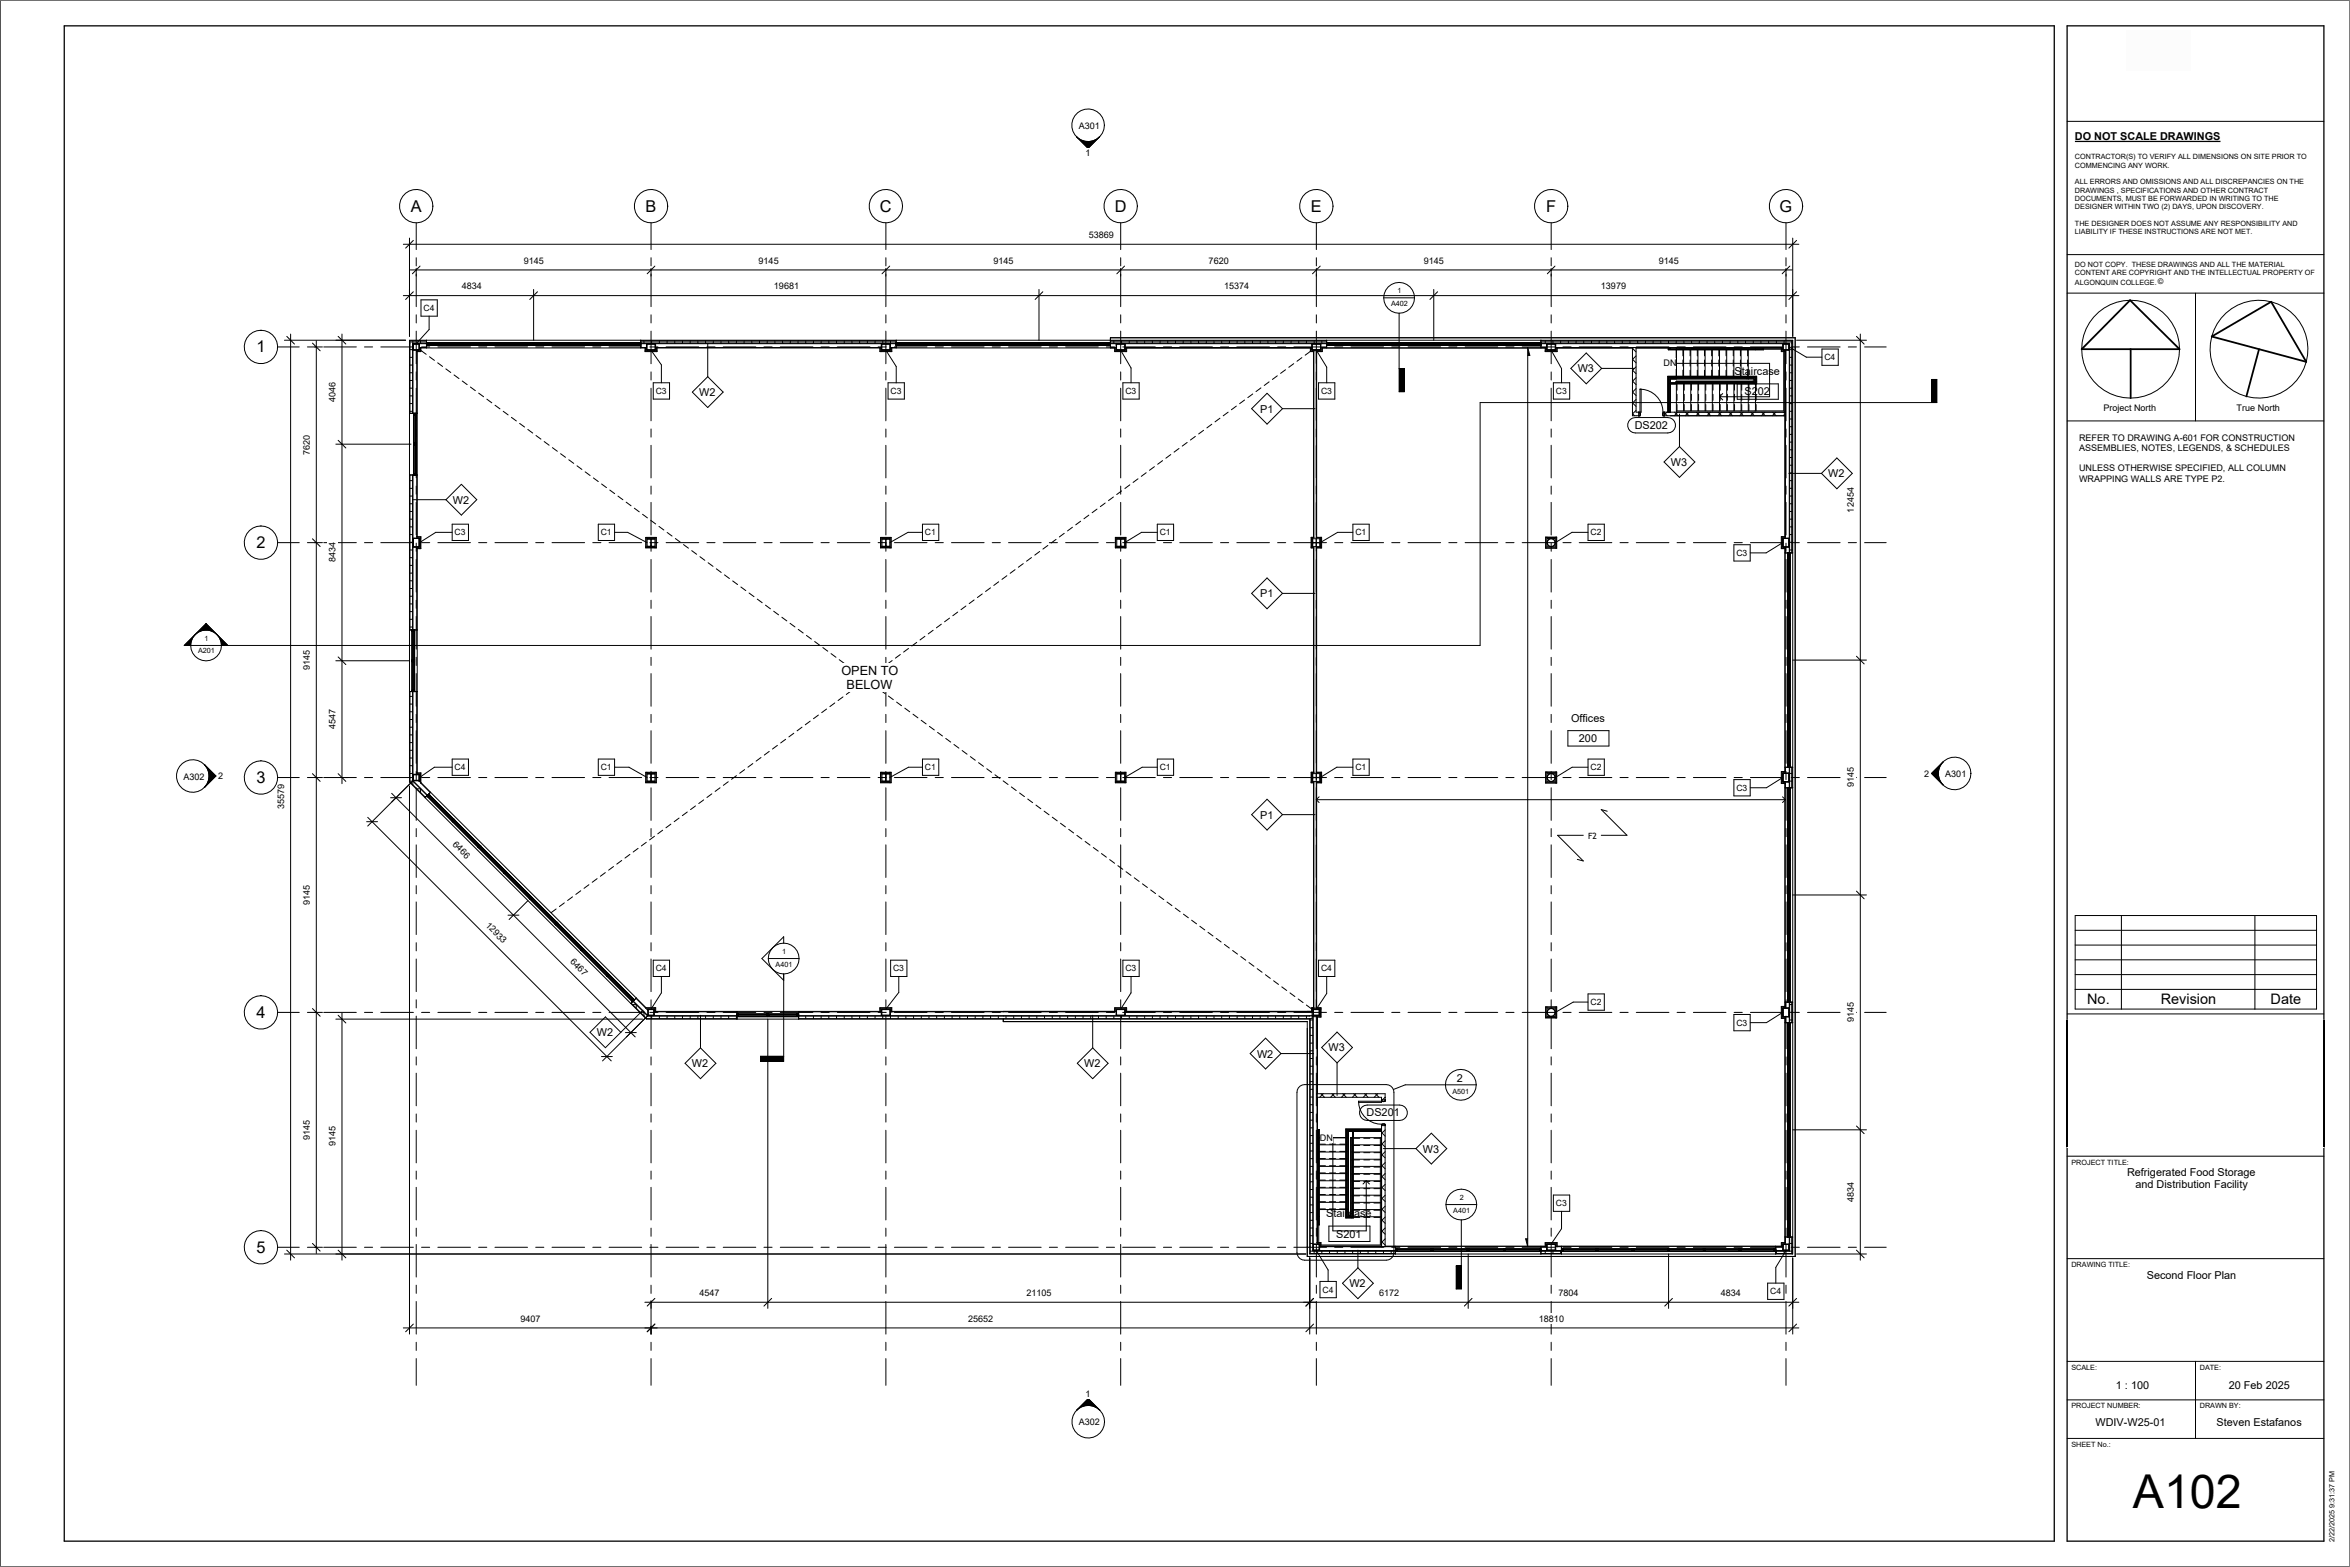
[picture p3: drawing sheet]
<svg xmlns="http://www.w3.org/2000/svg" width="914mm" height="610mm" viewBox="0 0 914 610" stroke-linecap="round" stroke-linejoin="round" font-family="sans-serif">
<defs><g id="words">
<text font-size="18.2" x="829.9" y="586.7">A102</text>
<g font-size="6.3">
<text x="159.8" y="82.4">A</text>
<text x="251.2" y="82.4">B</text>
<text x="342.4" y="82.4">C</text>
<text x="433.8" y="82.4">D</text>
<text x="510" y="82.4">E</text>
<text x="601.6" y="82.4">F</text>
<text x="692.4" y="82.4">G</text>
<text x="99.8" y="137.1">1</text>
<text x="99.8" y="213.3">2</text>
<text x="99.8" y="304.6">3</text>
<text x="99.8" y="396">4</text>
<text x="99.8" y="487.4">5</text>
</g>
<g font-size="5.6">
<text x="812.1" y="390.6">No.</text>
<text x="840.8" y="390.6">Revision</text>
<text x="883.5" y="390.6">Date</text>
</g>
<g font-size="4.9">
<text x="327.4" y="262.6">OPEN TO</text>
<text x="329.4" y="268.1">BELOW</text>
</g>
<g font-size="4.2">
<text x="807.4" y="54.6">DO NOT SCALE DRAWINGS</text>
<text x="613.9" y="144.9">W3</text>
<text x="675" y="146">Staircase</text>
<text x="272.1" y="154.1">W2</text>
<text x="678.8" y="153.8">S202</text>
<text x="490.4" y="160.5">P1</text>
<text x="636.1" y="166.9">DS202</text>
<text x="650.2" y="181.3">W3</text>
<text x="711.4" y="185.7">W2</text>
<text x="176.2" y="196">W2</text>
<text x="490.4" y="232.4">P1</text>
<text x="611.3" y="280.9">Offices</text>
<text x="614.4" y="288.7">200</text>
<text x="490.4" y="318.5">P1</text>
<text x="232.2" y="403.2">W2</text>
<text x="489.1" y="411.4">W2</text>
<text x="516.9" y="409.1">W3</text>
<text x="269.2" y="415.2">W2</text>
<text x="421.8" y="415.2">W2</text>
<text x="566.9" y="420.9">2</text>
<text x="531.7" y="434.3">DS201</text>
<text x="553.6" y="448.4">W3</text>
<text x="827.6" y="457.6">Refrigerated Food Storage</text>
<text x="830.9" y="462.3">and Distribution Facility</text>
<text x="516.1" y="473.6">Staircase</text>
<text x="520" y="481.4">S201</text>
<text x="835.3" y="497.4">Second Floor Plan</text>
<text x="525" y="500.8">W2</text>
<text x="823.3" y="540.5">1 : 100</text>
<text x="867.3" y="540.5">20 Feb 2025</text>
<text x="815.4" y="554.9">WDIV-W25-01</text>
<text x="862.5" y="554.9">Steven Estafanos</text>
</g>
<g font-size="3.5">
<text x="419.7" y="50.2">A301</text>
<text x="422.3" y="60.7">1</text>
<text x="423.6" y="92.5">53869</text>
<text x="203.8" y="102.5">9145</text>
<text x="295.2" y="102.5">9145</text>
<text x="386.5" y="102.5">9145</text>
<text x="470.3" y="102.5">7620</text>
<text x="554" y="102.5">9145</text>
<text x="645.4" y="102.5">9145</text>
<text x="179.6" y="112.5">4834</text>
<text x="301.2" y="112.5">19681</text>
<text x="476.3" y="112.5">15374</text>
<text x="622.9" y="112.5">13979</text>
<text x="647.3" y="142.6">DN</text>
<text x="130.6" y="156.4" transform="rotate(-90 130.6 156.4)">4046</text>
<text x="818.4" y="160">Project North</text>
<text x="870.3" y="160">True North</text>
<text x="809" y="171.5">REFER TO DRAWING A-601 FOR CONSTRUCTION</text>
<text x="120.6" y="176.9" transform="rotate(-90 120.6 176.9)">7620</text>
<text x="809" y="175.4">ASSEMBLIES, NOTES, LEGENDS, &amp; SCHEDULES</text>
<text x="809" y="183.4">UNLESS OTHERWISE SPECIFIED, ALL COLUMN</text>
<text x="809" y="187.3">WRAPPING WALLS ARE TYPE P2.</text>
<text x="721.4" y="199.4" transform="rotate(-90 721.4 199.4)">12454</text>
<text x="130.6" y="218.8" transform="rotate(-90 130.6 218.8)">8434</text>
<text x="120.6" y="260.6" transform="rotate(-90 120.6 260.6)">9145</text>
<text x="130.6" y="283.6" transform="rotate(-90 130.6 283.6)">4547</text>
<text x="71.4" y="303.3">A302</text>
<text x="84.8" y="303.1">2</text>
<text x="748.7" y="302.1">2</text>
<text x="756.9" y="302.3">A301</text>
<text x="721.4" y="306.3" transform="rotate(-90 721.4 306.3)">9145</text>
<text x="110.6" y="314.9" transform="rotate(-90 110.6 314.9)">35579</text>
<text x="176" y="328.7" transform="rotate(45 176 328.7)">6466</text>
<text x="120.6" y="352" transform="rotate(-90 120.6 352)">9145</text>
<text x="188.8" y="360.2" transform="rotate(45 188.8 360.2)">12933</text>
<text x="221.7" y="374.4" transform="rotate(45 221.7 374.4)">6467</text>
<text x="721.4" y="397.7" transform="rotate(-90 721.4 397.7)">9145</text>
<text x="120.6" y="443.4" transform="rotate(-90 120.6 443.4)">9145</text>
<text x="513.6" y="443.8">DN</text>
<text x="130.6" y="446" transform="rotate(-90 130.6 446)">9145</text>
<text x="721.4" y="467.5" transform="rotate(-90 721.4 467.5)">4834</text>
<text x="272.2" y="504.1">4547</text>
<text x="399.4" y="504.1">21105</text>
<text x="536.6" y="504.1">6172</text>
<text x="606.4" y="504.1">7804</text>
<text x="669.6" y="504.1">4834</text>
<text x="202.5" y="514.1">9407</text>
<text x="376.7" y="514.1">25652</text>
<text x="598.8" y="514.1">18810</text>
<text x="422.4" y="543.5">1</text>
<text x="419.8" y="554.5">A302</text>
</g>
<g font-size="3.3">
<text x="164.8" y="121">C4</text>
<text x="709.9" y="140.1">C4</text>
<text x="255.1" y="153.3">C3</text>
<text x="346.5" y="153.3">C3</text>
<text x="437.9" y="153.3">C3</text>
<text x="514" y="153.3">C3</text>
<text x="605.4" y="153.3">C3</text>
<text x="176.9" y="208.3">C3</text>
<text x="233.8" y="208.3">C1</text>
<text x="359.9" y="208.3">C1</text>
<text x="451.3" y="208.3">C1</text>
<text x="527.4" y="208.3">C1</text>
<text x="618.9" y="208.3">C2</text>
<text x="675.6" y="216.3">C3</text>
<text x="176.9" y="299.6">C4</text>
<text x="233.8" y="299.6">C1</text>
<text x="359.9" y="299.6">C1</text>
<text x="451.3" y="299.6">C1</text>
<text x="527.4" y="299.6">C1</text>
<text x="618.9" y="299.6">C2</text>
<text x="675.6" y="307.6">C3</text>
<text x="617.9" y="326.2">F2</text>
<text x="255.1" y="377.9">C4</text>
<text x="347.5" y="377.9">C3</text>
<text x="437.9" y="377.9">C3</text>
<text x="514" y="377.9">C4</text>
<text x="618.9" y="391">C2</text>
<text x="675.6" y="399">C3</text>
<text x="605.4" y="469.3">C3</text>
<text x="514.6" y="502.9">C4</text>
<text x="688.8" y="503.5">C4</text>
</g>
<g font-size="2.8">
<text x="807.4" y="62">CONTRACTOR(S) TO VERIFY ALL DIMENSIONS ON SITE PRIOR TO</text>
<text x="807.4" y="65.3">COMMENCING ANY WORK.</text>
<text x="807.4" y="71.8">ALL ERRORS AND OMISSIONS AND ALL DISCREPANCIES ON THE</text>
<text x="807.4" y="75">DRAWINGS , SPECIFICATIONS AND OTHER CONTRACT</text>
<text x="807.4" y="78.2">DOCUMENTS, MUST BE FORWARDED IN WRITING TO THE</text>
<text x="807.4" y="81.5">DESIGNER WITHIN TWO (2) DAYS, UPON DISCOVERY.</text>
<text x="807.4" y="88">THE DESIGNER DOES NOT ASSUME ANY RESPONSIBILITY AND</text>
<text x="807.4" y="91.2">LIABILITY IF THESE INSTRUCTIONS ARE NOT MET.</text>
<text x="807.4" y="103.8">DO NOT COPY. THESE DRAWINGS AND ALL THE MATERIAL</text>
<text x="807.4" y="107.2">CONTENT ARE COPYRIGHT AND THE INTELLECTUAL PROPERTY OF</text>
<text x="543.8" y="114">1</text>
<text x="807.4" y="110.7">ALGONQUIN COLLEGE.©</text>
<text x="541.3" y="119">A402</text>
<text x="79.6" y="249.2">1</text>
<text x="77.1" y="254.2">A201</text>
<text x="304.4" y="371">1</text>
<text x="301.8" y="376">A401</text>
<text x="565.1" y="425.8">A501</text>
<text x="806" y="453.1">PROJECT TITLE:</text>
<text x="568" y="466.7">2</text>
<text x="565.5" y="471.7">A401</text>
<text x="806" y="492.9">DRAWING TITLE:</text>
<text x="806" y="532.9">SCALE:</text>
<text x="855.9" y="532.9">DATE:</text>
<text x="806" y="547.9">PROJECT NUMBER:</text>
<text x="855.9" y="547.9">DRAWN BY:</text>
<text x="806" y="562.9">SHEET No.:</text>
<text x="908.4" y="599.9" transform="rotate(-90 908.4 599.9)">2/22/2025 9:31:37 PM</text>
</g>
</g></defs>
<g fill="none" stroke="#000" stroke-width=".39">
<path d="M159.5 133h6.4M159.5 136h1M159.5 139h1M160.6 132.5v1M160.9 133.9h2.1v2.1h-2.1zM161 133.7l-.3 .3M162.3 136.8v72M162.9 133.7l.3 .3v2.2h-2.2l-.3-.3M163.2 135.9l-.3 .3M163.6 132.5v1M163.8 135.4h87.2M163.8 135.2v1.6h-1.6"/>
<path d="M163.8 136.3l2 1.5M165.9 134.2h.1M165.9 133.4h.1M165.9 133.5h.1M165.9 135.2h-2.3v1.4h-1.4v24.2M165.9 133.7h-5.2v27.1M165.9 132.4v3M165.9 132.5h-6.4v28.3M165.9 133.5h-5.4v27.3M165.9 133.5l.1 .6M166 133.5l-.1 .6h.3M166 134l.2 .1"/>
<path d="M166.1 133.8h.1M166.1 134h-.1M166.1 133.9l.1 .1M166.1 134.1h.1M166.1 133.8h-.1M166.1 133.9v.1M166.1 133.8l.1 .2M166.1 133.8l-.1 .4M166.1 134.2v.1M166.2 134.1h.1M166.2 134.3h.1M166.2 134.2h-.1"/>
<path d="M166.2 133.4v.1M166.2 133.4h.1M166.2 133.7v.1M166.2 133.5h.3M166.2 133.6h.1M166.2 133.8h.1M166.2 134.2h.1M166.2 133.7h13.6M166.2 133.5l.1 .1M166.2 133.7h.1M166.3 133.9l-.1 .1M166.3 133.9h-.1"/>
<path d="M166.3 134h.1M166.3 134.1h-.1M166.3 133.3h-.4v1h83.4v-1h-.3M166.3 133.5h.1M166.3 133.3l-.1 1M166.3 133.8v.2M166.3 134l13.4 .2M166.3 134.3h13.4M166.3 134.1v.1M166.3 134.3h.1M166.4 134h.1M166.4 134l-.1 .3"/>
<path d="M166.4 134h-.1M166.4 134.2h.1M166.4 134.3h.1M166.4 133.5h.1M166.4 134.1h.1M166.5 133.7h.1M166.5 133.9l-.1 .2M166.5 134.3h.1M166.5 133.5h.1M166.5 134.3v-1h13v1M167.1 138.8l1.9 1.4M179.5 134.3h.1"/>
<path d="M179.5 133.5h.7M179.5 133.5h.1M179.5 134h.1M179.5 133.5v.7M179.5 133.9l.1 .2M179.5 133.7h.1M179.6 134.2h.1M179.6 134.1h-.1M179.6 133.5h-.1M179.6 134.3h.1M179.6 133.9v.1M179.6 134h.1"/>
<path d="M179.6 134h-.1M179.6 134l.1 .3M179.7 134h-.1M179.7 133.5h-.1M179.7 133.9h.1M179.7 133.5v.1M179.7 133.5h.1M179.7 133.8v.2M179.7 133.3l.2 .2M179.7 133.3l.1 1 .1-.2M179.7 134.1h.1M179.7 133.9l.1 .1"/>
<path d="M179.8 133.4h.1M179.8 133.7h-.1M179.8 134.1h.1M179.8 133.8h-.1M179.8 133.5v.1M179.8 133.5l-.1 .1M179.8 133.5h-.1M179.8 133.8h.1M179.8 134.3h.1M179.8 134.2h.1M179.9 134.2h-.1M179.9 133.8v.1"/>
<path d="M179.9 134.1h.1M179.9 133.8h.1M179.9 134.1v.2M179.9 134.3h.1M179.9 133.7h.1M179.9 133.7h13.8M179.9 133.9v.1M179.9 133.7v.1M179.9 133.7v.5M179.9 133.9h.1M179.9 133.8h-.1M180 134.1h-.1"/>
<path d="M180 134.1h.1M180 133.8h-.1M180 133.5h-.1M180 133.6v.1M180 133.5l-.1 .4M180 133.5h.1M180 134h.1M180 134.1v.1M180 134l13.6 .2M180 134.3h13.6M180 134.3h.1M180 134h.2"/>
<path d="M180.1 134h.1M180.1 134h-.1M180.1 134.2h.1M180.1 134.3h.1M180.1 134.2l.1 .1M180.1 134.1h.1M180.1 134v.3M180.1 134v.1M180.1 133.5h.1M180.2 134.3h-.1M180.2 133.7h-.1M180.2 133.5h.1"/>
<path d="M180.2 134.3h.1M180.2 134.3v-1h13.2v1M193.4 134.3h.1M193.4 134h.1M193.4 133.5h.7M193.4 133.5h.1M193.4 133.9l.1 .1M193.4 133.7h.1M193.4 134.2l.1 .1M193.4 134.2h.1M193.5 134.3h.1M193.5 134l-.1 .2"/>
<path d="M193.5 134.1h.1M193.5 134.2h.1M193.5 134h.1M193.5 134h-.1M193.5 134l.1 .3M193.6 134h-.1M193.6 133.5h-.2M193.6 133.5v.1M193.6 133.9v.1M193.6 133.8v.2M193.6 133.8h.1M193.6 133.3l.2 .2"/>
<path d="M193.6 133.3l.1 .9M193.6 134.1h.1M193.6 133.5h.1M193.6 133.9h.1M193.6 133.9l.1 .1M193.6 133.4h.1M193.6 133.7h.1M193.6 134.1h.2M193.7 134.1v.1M193.7 133.8h-.1M193.7 133.5v.1M193.7 133.5l-.1 .1"/>
<path d="M193.7 133.5h.1M193.7 133.7v.1M193.7 133.8h.1M193.7 133.8l.1 .1M193.7 134.1l.1 .1M193.7 134.2h.1M193.7 134.3h.1M193.8 134.2h-.1M193.8 134.1h-.2M193.8 134.1v.1M193.8 134.1h.1M193.8 133.8h.1"/>
<path d="M193.8 134.1v.2M193.8 133.6l.1 .1M193.8 134.3h.1M193.8 133.7h13.8M193.8 133.5l.1 .1M193.8 133.7h.1M193.8 133.9h.1M193.8 133.5v.1M193.8 133.7v.1M193.8 133.7l.1 .6M193.8 133.8h-.2M193.8 133.9v.1"/>
<path d="M193.9 134.1h-.1M193.9 133.8h-.1M193.9 133.5h-.1M193.9 133.8v.2M193.9 133.5l-.1 .4M193.9 133.5h.1M193.9 134h.1M193.9 134.1v.1M193.9 134.3h13.6M193.9 134h13.6M193.9 134.3h.1M193.9 134h.2"/>
<path d="M194 134h.1M194 134h-.1M194 134.2l.1 .1M194 134.2h.1M194 134.1h.1M194 134v.2M194 134.3h.1M194 133.5h.1M194.1 133.7h-.1M194.1 134h.1M194.1 134.3h.1M194.1 133.5h.1"/>
<path d="M194.1 134.3v-1h13.2v1M207.3 134.3h.1M207.3 133.5h.7M207.3 133.5h.1M207.3 134h.1M207.3 133.7h.1M207.3 134.1h.1M207.4 134h.1M207.4 134.3h.1M207.4 134h-.1M207.4 134v.2M207.4 134.1h.1"/>
<path d="M207.4 134.2v.1M207.4 134.2h.1M207.5 134h-.1M207.5 134.1v.1M207.5 133.5h-.2M207.5 133.5v.1M207.5 133.9v.1M207.5 133.8v.2M207.5 133.5v-.2l.2 .2M207.5 134.1h.1M207.5 133.8h.1M207.5 133.5h.1"/>
<path d="M207.5 133.9l.1 .1M207.5 133.7v.6M207.5 133.7h.1M207.5 134.1h.2M207.5 133.9h.1M207.5 133.7l.1 .1M207.6 134.1h.1M207.6 133.9l-.2 .1M207.6 134.1h-.1M207.6 133.8h.1M207.6 133.8h-.1M207.6 133.4v.9"/>
<path d="M207.6 133.9h-.1M207.6 133.5v.1M207.6 133.5l-.1 .1M207.6 133.5h.1M207.6 134.2h.1M207.6 134.3h.1M207.6 133.7l-.1 .1M207.6 133.8l-.1 .1M207.6 134.1l.1 .1M207.7 134.1h.1M207.7 133.8h.1M207.7 133.6v.1"/>
<path d="M207.7 134.3h.1M207.7 133.7h13.8M207.7 133.5l.1 .1M207.7 133.9v.1M207.7 133.5v.1M207.7 133.7v.1M207.7 133.9h.1M207.7 133.9l.1 .1M207.7 133.8h-.2M207.7 133.7h.1M207.7 133.7l.1 .6M207.7 133.3v1"/>
<path d="M207.7 133.5h.1M207.7 134.1v.1M207.8 133.8v.2M207.8 133.9v.1M207.8 133.5v.1M207.8 133.5h.2M207.8 134.1v.1M207.8 134.3h13.6M207.8 134h13.6M207.8 134h.1M207.8 134h.2M207.9 134h.1"/>
<path d="M207.9 134h-.2M207.9 134.2l.1 .1M207.9 134.2h.1M207.9 134.1h.1M207.9 134v.2M207.9 134.3h.1M208 134.3h-.1M208 133.7h-.1M208 134h-.1M208 134.3h.1M208 133.5h.1M208 134.3v-1h13.2v1"/>
<path d="M221.2 133.5h.7M221.2 133.5h.1M221.2 134.3h.1M221.2 133.7h.1M221.2 134h.1M221.2 134.2l.1 .1M221.2 134.2h.1M221.2 134.1h.1M221.3 134h.1M221.3 134.3h.1M221.3 134v.2M221.3 134.1h.1"/>
<path d="M221.3 134.2h.1M221.3 134h-.1M221.4 134.1v.1M221.4 134h-.1M221.4 133.5h-.2M221.4 133.3h.2v1l-.1-.2M221.4 133.3v.2M221.4 134.1h.1M221.4 133.8h.1M221.4 133.9h.1M221.4 133.9l.1 .1M221.4 133.4h.1"/>
<path d="M221.4 133.7h.1M221.4 134.1h.2M221.4 133.7v.6M221.4 133.7l.1 .1M221.4 133.5h.1M221.5 133.8h-.1M221.5 133.5v.1M221.5 134.1h.1M221.5 133.8h.1M221.5 133.7h.1M221.5 133.9h.1M221.5 133.7h-.1"/>
<path d="M221.5 133.5l-.1 .1M221.5 133.4h.1M221.5 134.1v.1M221.5 133.5h.1M221.5 133.4l-.1 .1M221.5 134.2h.1M221.5 133.4v.5M221.6 133.9v.1M221.6 134.1h.1M221.6 133.8h.1M221.6 133.6h.1M221.6 134.2h.1"/>
<path d="M221.6 133.7h13.8M221.6 133.5l.1 .1M221.6 133.7v.1M221.6 133.8h-.2M221.6 133.7h.1M221.6 133.9l.1 .1M221.6 133.9h.1M221.6 133.5h.1M221.7 133.8h.1M221.7 133.8v.2M221.7 133.9v.1M221.7 133.5l-.1 .1"/>
<path d="M221.7 133.5v.1M221.7 133.5h.2M221.7 134.3h13.6M221.7 134h.1M221.7 134.3h.1M221.7 134h.2M221.7 134v.3M221.8 134h.1M221.8 134h-.2M221.8 134.2l.1 .1M221.8 134.2h.1M221.8 134v.2"/>
<path d="M221.8 134.3h.1M221.8 134.1h.1M221.9 133.9l-.1 .1M221.9 133.7h-.1M221.9 134h.1M221.9 133.5h.1M221.9 134.3h.1M221.9 134.3v-1h13.2v1M235.1 134.3h.1M235.1 133.5h.7M235.1 133.5h.1M235.1 134h.1"/>
<path d="M235.1 133.7h.1M235.1 134.1h.1M235.2 134.3h.1M235.2 134v.3M235.2 134h.1M235.2 134.2h-.1M235.2 134.1h.1M235.2 134.2h.1M235.2 134h-.1M235.3 134l-13.6 .2M235.3 134.1v.1M235.3 134h-.1"/>
<path d="M235.3 133.5h-.2M235.3 133.3h.2v.9M235.3 133.3v.2M235.3 134.1h.1M235.3 133.5h.1M235.3 133.9h.1M235.3 133.4h.1M235.3 133.7h.1M235.3 134.1h.2M235.3 133.8h.1M235.3 133.7l.1 .1M235.3 133.7v.5"/>
<path d="M235.3 133.7v.1M235.3 133.5l.1 .1M235.4 133.8h-.1M235.4 133.7h-.1M235.4 133.5h.1M235.4 133.8v.1M235.4 133.7l-.1 .1M235.4 134.1v.1M235.4 134.1h.1M235.4 133.8h.1M235.4 133.5l-.1 .1M235.4 133.4h-.1"/>
<path d="M235.4 133.4l-.1 .5M235.4 134.3h.1M235.4 134.2h.1M235.5 133.5h.1M235.5 134.1l-.1 .1M235.5 133.8h.1M235.5 133.6h.1M235.5 134.2h.1M235.5 133.5v.1M235.5 134.1h.1M235.5 133.7v.1M235.5 133.8h-.2"/>
<path d="M235.5 133.7h.1M235.5 133.9v.1M235.5 133.9h.1M235.5 133.8l.1 .2M235.6 133.5l-.1 .1M235.6 133.5h.1M235.6 134h.1M235.6 134.3h.1M235.6 134h.2M235.6 134v.3M235.7 134h.1M235.7 134h-.2"/>
<path d="M235.7 134.2h.1M235.7 134.1h.1M235.7 134.3h.1M235.7 133.5h.1M235.7 133.9v.1M235.7 133.5v.7M235.7 133.7h.1M235.8 134h.1M235.8 134.3h.1M235.8 133.5h.1M235.8 134.3h-.1M235.8 134.3v-1h13v1"/>
<path d="M248.8 134.3h.1M248.8 133.5h.1M248.8 133.9l.1 .2M248.8 133.7h.1M248.8 134.2l.1 .1M248.8 134.2h.1M248.8 134.1h.1M248.9 133.9v.1M248.9 134.3h.1M248.9 134h.1M248.9 134h-.1M248.9 134v.3"/>
<path d="M248.9 134.1v.1M248.9 134l-13.3 .2M248.9 134.3h-13.3M249 133.5h-.2M249 133.8v.2M249 133.5h.1M249 133.3l.1 1M249 134.1h.1M249 133.9h.1M249 134h.1M249 133.9l.1 .1M249 133.7l.1 .1"/>
<path d="M249 133.4h.1M249 134.1l.1 .1M249 133.9v.1M249.1 133.7h-.1M249.1 133.7h-13.6M249.1 133.5l-.1 .1M249.1 133.5h.1M249.1 133.6l-.1 .1M249.1 134.3h.1M249.1 133.8h-.1M249.1 133.8h.1M249.1 133.5h-.3"/>
<path d="M249.1 133.7l-.1 .2M249.1 134.2h.1M249.1 133.4v.1M249.2 134.1l-.1 .1M249.2 133.8v.4M249.2 134.1h.1M249.2 133.8h.1M249.2 134.1h-.1M249.2 133.9v.1M249.2 133.8h-.1M249.2 134h.1M249.2 133.8h-.2"/>
<path d="M249.3 134.2h.1M249.2 133.4h.1M249.2 133.5h.1M249.2 133.5l.1 .6h-.3M249.3 133h99.4M249.3 133.7h99.4M249.3 132.4v3M249.3 135.2h1.9v1.4h4.3v-1.4h87v1.4h4.4v-1.4h1.8M249.3 132.5h99.4M249.3 133.5h99.4M249.3 133.5l-.1 .6M250.6 132.5v1"/>
<path d="M251 135.2v1.6h4.6v-1.6M251.5 135.9l.4 .3M251.7 133.9h3.2v2.1l-3.1 .1zM251.9 133.7l-.4 .3v2.2h3.6v-2.2l-.3-.3M253.6 132.5v1M255.1 135.9l-.3 .3M255.6 135.4h86.8M256.6 132.5v1M259.6 132.5v1M262.6 132.5v1M265.6 132.5v1M268.6 132.5v1"/>
<path d="M271.5 132.5v1M274.5 132.5v1M277.5 132.5v1M280.5 132.5v1M283.5 132.5v1M286.5 132.5v1M289.5 132.5v1M292.5 132.5v1M295.5 132.5v1M298.5 132.5v1M301.5 132.5v1M304.5 132.5v1"/>
<path d="M307.5 132.5v1M310.5 132.5v1M313.5 132.5v1M316.5 132.5v1M319.5 132.5v1M322.5 132.5v1M325.5 132.5v1M328.5 132.5v1M331.5 132.5v1M334.5 132.5v1M337.5 132.5v1M340.5 132.5v1"/>
<path d="M342.4 135.2v1.6h4.6v-1.6M342.9 135.9l.3 .3M343.1 133.9h3.1l.1 2.1-3.1 .1zM343.2 133.7l-.3 .3v2.2h3.6v-2.2l-.3-.3M343.5 132.5v1M346.5 135.9l-.3 .3M346.5 132.5v1M347 135.4h86.7M348.8 134.2h.1M348.7 133.4h.1M348.7 133.5h.1M348.7 132.4v3"/>
<path d="M348.7 133.5l.1 .6M348.8 133.5l-.1 .6M348.8 134l.1 .1M348.8 133.8h.2M348.8 134h.1M348.8 133.8h.1M348.8 134.1h.1M348.8 133.9v.1M348.8 133.8l.2 .1M348.9 134.1h-.1M348.9 134.2h.1M348.9 133.8l.1 .1"/>
<path d="M348.9 133.4v.5M348.9 133.4h.1M348.9 134.1l-.1 .1M348.9 133.5h.1M348.9 133.8h.1M348.9 133.5h.3M348.9 134.1h.1M349 134.1l-.1 .2M349 134.1h.1M349 134.2h.1M349 133.6v.1M349 133.8h.1"/>
<path d="M349 134.3h.1M349 133.5h.1M349 133.4h.1M349 133.7h13.5M349 133.5v.1M349 133.7h.1M349 133.9h.1M349 133.7l-.1 .1M349 133.7l.1 .6M349 134.1h-.3M349 133.9v.1M349 134h.1"/>
<path d="M349 133.3h-.3v1h83.4v-1l-.3 .2M349 133.3v.2M349 133.8v.2M349 133.5h.2M349.1 134h.1M349.1 134.3h13.3M349.1 134h13.3M349.1 134.1v.1M349.1 134.3h.1M349.1 134h-.1M349.1 134.2h.1M349.1 134.1h.1"/>
<path d="M349.1 134v.2M349.2 134.3h.1M349.2 134v.1M349.2 134h.1M349.2 133.5h.1M349.2 134.1h.1M349.2 133.7h.1M349.2 134.3v-1h13.1v1M362.2 134.3h.1M362.3 133.5h.6M362.3 133.5h.1M362.3 134.3h.1"/>
<path d="M362.3 134h.1M362.3 133.7h.1M362.3 134.1h.1M362.3 134v.2M362.3 134.2v.1M362.4 134h.1M362.4 134h-.1M362.4 134.3h.1M362.4 134.1v.1M362.5 133.5h-.2M362.5 133.8l-.1 .2M362.5 133.3l.2 .2"/>
<path d="M362.5 133.3v.2M362.5 134.1h.1M362.5 133.8h.1M362.5 133.5h.1M362.5 133.9v.1M362.5 133.9h.1M362.5 133.4h.1M362.5 133.7h.1M362.5 134.1h.2M362.5 133.7l-.1 .6M362.5 133.7v.1M362.5 133.5v.1"/>
<path d="M362.5 134.2h.1M362.5 134.3h.1M362.5 133.6v.1M362.5 133.8v.1M362.5 134.1v.2M362.5 133.7v.2M362.6 133.4l-.1 .5M362.6 133.8h.1M362.6 134.2h.1M362.6 134.1l-.1 .1M362.6 133.7h.1M362.6 133.6l.1 .1"/>
<path d="M362.6 133.9l.1 .1M362.7 133.5v.1M362.7 133.7h.1M362.7 133.8h.1M362.7 133.5h.1M362.7 134.2h.1M362.7 133.8h-.2M362.7 133.7v.1M362.7 133.3l-.1 1 .1-.2M362.7 133.9l-.1 .1M362.7 134.1h-.1M362.7 134.1h.1"/>
<path d="M362.7 133.9h.1M362.7 133.7l-.1 .1M362.7 133.8l.1 .2M362.7 133.9v.1M362.7 133.5h.2M362.8 134.1v.1M362.8 134.3h13.5M362.8 134h13.5M362.8 134h.1M362.8 134.3h.1M362.8 134v.3M362.8 134h-.1"/>
<path d="M362.8 134.2h.1M362.8 134v.2M362.9 134h.1M362.9 134.3h-.1M362.9 134.3h.1M362.9 134v.1M362.9 134.1h.1M362.9 134.2l-.1 .1M362.9 133.9l-.1 .2M362.9 133.7h.1M362.9 133.5h.1M362.9 134.3v-1h13.2v1"/>
<path d="M376.1 134.3h.1M376.1 133.5h.7M376.2 133.5h-.1M376.2 134.3h.1M376.2 133.7h.1M376.2 134.2v.1M376.2 134.1h.1M376.2 133.5h.1M376.2 134h.1M376.2 134v.3M376.2 134h.2M376.3 134h-.1"/>
<path d="M376.3 134h-.2M376.3 134.3h.1M376.3 134h.1M376.3 134.1v.1M376.3 133.5h-.1M376.4 133.3h.2l-.1 1 .1-.2M376.4 133.3v.2M376.4 134.1h.1M376.4 133.9h.1M376.4 133.4h.1M376.4 133.7h.1M376.4 134.1h.2"/>
<path d="M376.4 133.8h.1M376.4 133.7v.5M376.4 133.7v.1M376.4 133.7h-13.7M376.4 133.5h.1M376.4 133.5v.1M376.4 133.8v.1M376.4 134.2h.1M376.4 134.3h.1M376.4 133.6v.1M376.4 134.1v.2M376.4 133.7v.2"/>
<path d="M376.4 133.4v.5M376.5 134.2h.1M376.5 134.1h-.1M376.5 134.1l-.1 .1M376.5 133.8h.1M376.5 133.6l.1 .1M376.5 133.7h13.8M376.5 133.5l.1 .1M376.6 134.2h.1M376.6 133.8h-.2M376.6 133.7h.1M376.6 133.9l-.1 .1"/>
<path d="M376.6 134.1h.1M376.6 133.9h.1M376.6 133.7l-.1 .1M376.6 133.8v.2M376.6 133.5h.1M376.6 133.5v.1M376.6 133.9v.1M376.6 133.5h.2M376.6 134h.1M376.7 134.3h13.5M376.7 134.3h.1M376.7 134h.1"/>
<path d="M376.7 134v.3M376.7 134h-.1M376.7 134.2h.1M376.8 134.3h-.1M376.8 134.3h.1M376.8 134h.1M376.8 133.5h.1M376.8 134.1h.1M376.8 134.2l-.1 .1M376.8 133.9l-.1 .2M376.8 133.5l-.1 .7M376.8 133.7h.1"/>
<path d="M376.8 134.3v-1h13.2v1M390 134.3h.1M390 133.5h.7M390.1 133.5h-.1M390.1 134.3h.1M390.1 133.9v.2M390.1 133.7h.1M390.1 134.2v.1M390.1 134.1h.1M390.1 133.5h.1M390.1 134h.1M390.1 134h.2"/>
<path d="M390.2 134h-.1M390.2 134h-.2M390.2 134l-.1 .3M390.2 134.3h.1M390.2 134h.1M390.2 134l-13.5 .2M390.2 134.1v.1M390.2 133.5h-.1M390.3 133.3h.2l-.1 1M390.3 133.3v1M390.3 134.1h.1M390.3 133.5h.1"/>
<path d="M390.3 133.9h.1M390.3 133.9v.1M390.3 133.4h.1M390.3 133.7h.1M390.3 133.7v.1M390.3 134.1h.2M390.3 133.8h.1M390.3 133.5v.1M390.3 134.2h.1M390.3 134.3h.1M390.3 133.6v.1M390.3 134.1v.2"/>
<path d="M390.3 133.7v.2M390.3 133.4v.5M390.4 134.1h-.1M390.4 134.1l-.1 .1M390.4 134.1h.1M390.4 133.8h.1M390.4 134.1v.1M390.4 134.2h.1M390.4 134.3h.1M390.4 133.6l.1 .1M390.4 133.7h13.8M390.4 133.5l.1 .1"/>
<path d="M390.5 133.8h.1M390.5 134.1l-.1 .1M390.5 133.7l-.1 .1M390.5 133.8h-.2M390.5 133.7h.1M390.5 133.5h.1M390.5 133.9l-.1 .1M390.5 133.9h.1M390.5 134.1h.1M390.5 133.8v.2M390.5 133.5h.2M390.5 134h.1"/>
<path d="M390.6 134.3h13.5M390.6 134.3h.1M390.6 134h.1M390.6 134v.3M390.6 134h-.1M390.6 134.2h.1M390.7 134h.1M390.7 133.5h.1M390.7 134.1h.1M390.7 134.2l-.1 .1M390.7 133.5l-.1 .7M390.7 133.7h.1"/>
<path d="M390.7 134.3h-.1M390.7 134.3h.1M390.7 134.3v-1h13.2v1M403.9 134.3h.1M403.9 133.5h.7M403.9 133.5h.1M404 134.3h.1M404 133.9v.1M404 133.7h.1M404 134.2h.1M404 134.1h.1M404 133.5h.1"/>
<path d="M404 134.2v.1M404 134h.2M404 134h.1M404.1 134h-.1M404.1 134h-.2M404.1 134v.3M404.1 134.3h.1M404.1 134h.1M404.1 134l-13.5 .2M404.1 134.1v.1M404.1 133.5h-.1M404.2 133.8l-.1 .2"/>
<path d="M404.2 133.3h.2l-.1 1M404.2 133.3v1M404.2 134.1h.1M404.2 133.9h.1M404.2 133.9v.1M404.2 133.4h.1M404.2 133.7h.1M404.2 134.1h.2M404.2 133.5h.1M404.2 133.9l-.1 .1M404.2 133.5v.1M404.2 133.5l.2 .2"/>
<path d="M404.2 134.2h.1M404.2 134.3h.1M404.2 133.8h.1M404.2 133.6v.1M404.2 133.7v.2M404.2 133.4l.1 .3M404.3 134.1h-.1M404.3 134.2h-.1M404.3 134.1l-.1 .1M404.3 133.8l.1 .1M404.3 134.1h.1M404.3 134.1v.2"/>
<path d="M404.3 133.8h.1M404.3 134.2h.1M404.3 134.3h.1M404.3 133.6l.1 .1M404.3 133.7h13.8M404.3 133.5l.1 .1M404.4 133.8h.1M404.4 133.8v.1M404.4 134.1h.1M404.4 134.1l-.1 .1M404.4 133.7v.3M404.4 133.8h-.2"/>
<path d="M404.4 133.7h.1M404.4 133.5h-.1M404.4 133.9l-.1 .1M404.4 133.9h.1M404.4 133.8v.2M404.4 133.9v.1M404.4 133.5h.2M404.5 134.1v.1M404.5 134l13.5 .2M404.5 134.3h13.5M404.5 134.3h.1M404.5 134h.1"/>
<path d="M404.5 134v.3M404.5 134h-.1M404.5 134.2v.1M404.5 134l.1 .1M404.6 134.3h.1M404.6 134h-.1M404.6 133.5h.1M404.6 133.7h.1M404.6 134.3v-1h13.2v1M417.8 134.3h.1M417.8 134h.1M417.8 133.5h.7"/>
<path d="M417.8 133.5h.1M417.9 134.3h.1M417.9 134.3h-.1M417.9 133.9v.2M417.9 133.7h.1M417.9 133.5v.7M417.9 134h.1M417.9 134.2v.1M417.9 134.2h.1M417.9 134.1h.1M417.9 133.5l.2 .1M417.9 133.5h.1"/>
<path d="M417.9 134h-.1M417.9 134h.2M418 134h-.1M418 134h-.2M418 134v.3M418 134.3h.1M418 133.9h.1M418.1 133.8l-.1 .2M418.1 133.3l.2 .2M418.1 133.3v1M418.1 134.1h.1M418.1 133.9h.1"/>
<path d="M418.1 133.9v.1M418.1 133.4h.1M418.1 133.7h.1M418.1 134.1h.2M418.1 133.5v.1M418.1 133.5h.1M418.1 134.2h.1M418.1 134.3h.1M418.1 133.6v.1M418.1 133.8h.1M418.1 133.8l.2 .1M418.1 133.7v.2"/>
<path d="M418.2 134.1h-.1M418.2 134.1l-.1 .1M418.2 133.5l.1 .4M418.2 133.7l.1 .2M418.2 134.1h.1M418.2 133.8h.1M418.2 134.1v.2M418.2 134.2h.1M418.2 133.6l.1 .1M418.2 134.3h.1M418.2 133.8v.1M418.2 133.5l.1 .1"/>
<path d="M418.3 133.8h.1M418.3 134.1h.1M418.3 134.1h-.1M418.3 134.1l-.1 .1M418.3 133.7h13.5M418.3 133.7v.5M418.3 133.7l-.1 .1M418.3 133.9h.1M418.3 133.8h-.2M418.3 133.7h.1M418.3 133.5h-.1M418.3 133.5h.1"/>
<path d="M418.3 133.5h.2M418.3 134h.1M418.3 134.1v.1M418.4 134.3h.1M418.4 134h.1M418.4 134h-.1M418.4 134.1h.1M418.4 134v.3M418.4 134l.1 .1M418.5 134h-.1M418.5 133.5h.1M418.5 133.7h.1"/>
<path d="M418.5 134.3h-.1M418.5 134.3h.1M418.5 134.3v-1h13v1M431.5 134.3h.1M431.5 133.5h.1M431.5 134h.1M431.6 133.7h-.1M431.6 134.2v.1M431.6 134.2h.1M431.6 134h.1M431.6 134.3h.1M431.6 134v.1"/>
<path d="M431.6 134v.2M431.6 134.1h.1M431.6 134h.2M431.7 134h-.2M431.7 134.3h-.1M431.7 134h-.1M431.7 134.1v.1M431.7 134.3h-13.4M431.7 134h-13.4M431.7 133.5h-.2M431.7 133.5v.1M431.7 133.9v.1"/>
<path d="M431.7 133.8v.2M431.7 133.8h.1M431.8 133.5h-.1M431.8 134.1v.1M431.8 134.1h.1M431.8 133.9h.1M431.8 133.8h.1M431.8 134h.1M431.8 133.9v.1M431.8 133.7l-.1 .6M431.8 133.7l.1 .1M431.8 133.5v.1"/>
<path d="M431.8 133.4v.9M431.8 133.7h.1M431.8 133.5l-.1 .1M431.8 133.4h.1M431.8 133.7v.1M431.8 134.2h.1M431.8 134.3h.1M431.8 133.8h-.1M431.8 133.5h-.3M431.9 134.2h-.1M431.9 134.2h.1M431.9 134.1l.1 .1"/>
<path d="M431.9 133.8l-.1 .1M431.9 134.1v.1M431.9 133.8h.1M431.9 134.1h.1M431.9 133.9l.1 .1M432 134h.1M432 133.8h-.2M432 133.3v1M432 134.1h-.1M432 134.1h.1M432.1 134.2h.1M432 133.4h.1"/>
<path d="M432 133.5h.1M432 133.5l.1 .6h-.3M432 133.8h.1M432.1 133h84.1M432.1 133.7h84.1M432.1 135.2h1.8v1.4h4.3v-1.4h71.8v1.4h1.2v72.6h-.9v3.8h.9v87.6h-.9v3.8h.9v87.8M432.1 132.5h84.1M432.1 133.5h84.1M432.1 135.4v-4h266.4v357.4h-189.8v-91.4h-118.3v-.9M432.1 133.5l-.1 .6M433.4 132.5v1M433.7 135.2v1.6h4.7v-1.6"/>
<path d="M434.3 135.9l.3 .3M434.5 133.9h3.1l.1 2.1-3.2 .1zM434.6 133.7l-.3 .3v2.2h3.5v-2.2l-.3-.3M436.4 132.5v1M437.8 135.9l-.3 .3M438.4 135.4h71.5M439.4 132.5v1M442.4 132.5v1M445.4 132.5v1M448.4 132.5v1M451.4 132.5v1M454.4 132.5v1"/>
<path d="M457.4 132.5v1M460.4 132.5v1M463.4 132.5v1M466.4 132.5v1M469.4 132.5v1M472.4 132.5v1M475.4 132.5v1M478.4 132.5v1M481.4 132.5v1M484.4 132.5v1M487.4 132.5v1M490.4 132.5v1"/>
<path d="M493.4 132.5v1M496.4 132.5v1M499.4 132.5v1M502.3 132.5v1M505.3 132.5v1M506.6 139.1l-1.9 1.4M508.3 132.5v1M509.9 136.7l-2 1.5M509.9 135.2v1.6h1.2v72.2h-.9v4.2h.9v87.2h-.9v4.2h.9v87.4h-.7v1.5h-72M510.4 135.9l.3 .3M510.6 133.9h3.1l.1 2.1-3.1 .1zM510.7 133.7l-.3 .3v2.2h3.6v-2.2l-.3-.3"/>
<path d="M511.3 132.5v1M512.3 136.6v72.6M514 135.9l-.3 .3M514.3 132.5v1M514.5 135.4h86.7M514.5 135.2v1.6h-2.2M516.2 134.2h.1M516.2 133.4h.1M516.2 133.5h.1M516.2 135.2h-1.8v1.4h-2.2v72.6h1.9v3.8h-1.9v87.6h1.9v3.8h-1.9v87.8M516.2 132.4v3M516.2 133.5l.1 .6"/>
<path d="M516.3 133.5l-.1 .6h.3M516.3 133.8h.1M516.3 134.1h.1M516.3 134l.1 .1M516.3 133.8h.2M516.3 133.3v1M516.3 133.9v.1M516.4 134.1h.1M516.4 134.2h.1M516.4 134.2v.1M516.4 133.8l.1 .1M516.4 133.4v.9"/>
<path d="M516.4 134.1l-.1 .1M516.5 133.5h.2M516.5 134.1h.1M516.5 133.6v.1M516.5 133.8h.1M516.5 134.3h.1M516.5 133.4h.1M516.5 133.7h13.5M516.5 133.5v.1M516.5 133.7h.1M516.5 133.9h.1M516.5 133.9v.1"/>
<path d="M516.5 133.5h.1M516.5 134.1v.1M516.5 133.7l-.1 .1M516.5 133.7l.1 .6M516.5 134h.1M516.5 133.3h-.3v1h83.4v-1l-.3 .2M516.5 133.3v.2M516.6 134h.1M516.6 134.3h13.3M516.6 134h13.3M516.6 134.1v.1M516.6 134h-.1"/>
<path d="M516.6 134.2l.1 .1M516.6 134.1h.1M516.7 134l-.1 .2M516.7 134.3h.1M516.7 134h.1M516.7 134v.1M516.7 133.5h.1M516.7 133.7h.1M516.7 134.3v-1h13.1v1M516.8 134.3h-.1M529.7 134.3h.1M529.8 133.5h.6"/>
<path d="M529.8 133.5h.1M529.8 134.3h.1M529.8 134h.1M529.8 133.7h.1M529.8 134v.1M529.8 134l.1 .2M529.8 134.2h.1M529.8 134.1h.1M529.9 134.2h-.1M529.9 134.2l-.1 .1M529.9 134h.1M529.9 134h-.1"/>
<path d="M529.9 134.3h.1M529.9 134.1v.1M530 133.5h-.2M530 133.3h.2l-.1 1M530 133.3v.2M530 134.1h.1M530 133.8h.1M530 133.9h.1M530 133.9v.1M530 133.4h.1M530 133.7h.1M530 134.1h.2"/>
<path d="M530 133.7l-.1 .6M530 133.5h.1M530 133.7v.1M530 133.8v.1M530 133.5v.1M530 134.3h.1M530 134.1v.2M530 134.2h.1M530.1 133.4l-.1 .5M530.1 133.8h.1M530.1 134.3h-.1M530.1 134.2h.1"/>
<path d="M530.1 134.1h-.1M530.1 134.1h.1M530.2 133.8h.1M530.2 134.3h.1M530.2 134.2h-.1M530.2 133.9v.1M530.2 133.7h13.7M530.2 133.5v.1M530.2 133.7h.1M530.2 133.8h-.2M530.2 133.9h.1M530.2 134.1h.1"/>
<path d="M530.2 133.7l-.1 .1M530.2 133.5h.1M530.2 133.8v.2M530.2 133.5l-.2 .2M530.2 133.5h.2M530.3 134.3h13.5M530.3 134h.1M530.3 134.3h.1M530.3 134v.3M530.3 134h-.1M530.3 134.2h.1M530.3 134v.2"/>
<path d="M530.4 134.3h.1M530.4 134h.1M530.4 134.1h.1M530.4 133.9l-.1 .2M530.4 133.7h.1M530.4 133.5h.1M530.4 134.3v-1h13.3v1M543.6 134.3h.1M543.7 133.5h.6M543.7 133.5h.1M543.7 134.3h.1M543.7 133.7h.1"/>
<path d="M543.7 134.2v.1M543.7 134h.1M543.7 134l.1 .1M543.7 134v.1M543.7 134v.3M543.8 134.3h-.1M543.8 134h.1M543.8 134h-.1M543.8 134.3h.1M543.8 134l-13.5 .2M543.8 134.1v.1M543.9 133.5h-.2"/>
<path d="M543.9 133.8l-.1 .2M543.9 133.3h.2l-.1 1M543.9 133.3v.2M543.9 134.1h.1M543.9 133.5h.1M543.9 133.8h.1M543.9 133.9h.1M543.9 133.4h.1M543.9 133.7h.1M543.9 134.1h.2M543.9 133.7v.5M543.9 133.7v.1"/>
<path d="M543.9 133.5v.1M543.9 133.8v.1M543.9 134.3h.1M543.9 134.1v.2M544 133.4l-.1 .5M544 133.8h.1M544 134.3h-.1M544 134.2h.1M544 134.1h-.1M544 134.1h.1M544 133.7h.1M544 133.8h-.1"/>
<path d="M544 134.1v.1M544 134.3h.1M544.1 133.7h13.7M544.1 133.5v.1M544.1 134.1h.1M544.1 133.5l-.1 .1M544.1 133.7h.1M544.1 133.9h.1M544.1 133.8h-.2M544.1 133.9l-.1 .1M544.1 133.7l-.1 .1M544.1 133.8v.2"/>
<path d="M544.1 133.5l-.2 .2M544.1 134h.1M544.2 134.3h13.5M544.2 134.3h.1M544.2 134h.1M544.2 134v.3M544.2 134h-.1M544.2 134.2h.1M544.3 134h.1M544.3 134.3h.1M544.3 133.5h-.2M544.3 133.5h.1"/>
<path d="M544.3 134.1h.1M544.3 133.7h.1M544.3 133.9l-.1 .2M544.3 133.5l-.1 .7M544.3 134.3v-1h13.3v1M557.5 134.3h.1M557.6 133.5h.6M557.6 133.5h.1M557.6 134.3h.1M557.6 133.7h.1M557.6 134v.1M557.6 134.2v.1"/>
<path d="M557.6 133.9v.1M557.6 134h.1M557.6 134h.2M557.7 134h-.1M557.7 134l-.1 .3M557.7 134.3h.1M557.7 134h.1M557.7 134l-13.5 .2M557.7 134.1v.1M557.8 133.5h-.2M557.8 133.8l-.1 .2M557.8 133.3h.2l-.1 1"/>
<path d="M557.8 133.3v1M557.8 134.1h.1M557.8 133.7v.1M557.8 133.5h.1M557.8 133.9h.1M557.8 133.9v.1M557.8 133.4h.1M557.8 134.1h.2M557.8 133.8h.1M557.8 133.7h.1M557.8 133.5v.1M557.8 133.5l.2 .2"/>
<path d="M557.8 134.3h.1M557.8 134.2h.1M557.8 134.1l.1 .2M557.8 133.7v.2M557.8 133.8l.2 .2M557.8 133.4v.3M557.9 133.8h.1M557.9 134.3h-.1M557.9 134.2h.1M557.9 134.1h-.1M557.9 134.1h.1M557.9 133.8l.1 .1"/>
<path d="M557.9 134.3h.1M558 133.7h13.7M558 133.5v.1M558 133.8h.1M558 133.8v.1M558 134.1h.1M558 133.7h.1M558 133.8h-.2M558 133.9l-.1 .1M558 133.9h.1M558 133.7l-.1 .1M558 133.8v.2"/>
<path d="M558 133.5l-.2 .2M558 133.5h.2M558 134h.1M558.1 134.1v.1M558.1 134l13.5 .2M558.1 134.3h13.5M558.1 134.3h.1M558.1 134h.1M558.1 134v.3M558.1 134h-.1M558.1 134.2h.1M558.2 134v.1"/>
<path d="M558.2 134.3h-.1M558.2 134.3h.1M558.2 133.5h.1M558.2 134.2h.1M558.2 133.7h.1M558.2 134h.1M558.2 133.9l-.1 .2M571.4 134.3v-1h-13.2v1M571.4 134h.1M571.4 134.3h.1M571.5 134.3h-.1M571.5 133.5h.6"/>
<path d="M571.5 134.3h.1M571.5 133.5v.7M571.5 133.9v.2M571.5 133.7h.1M571.5 134h-.1M571.5 134.2h.1M571.5 133.5h.1M571.5 134h.1M571.5 134.2v.1M571.5 134h.2M571.6 134h-.1M571.6 134v.3"/>
<path d="M571.6 134h-.2M571.6 134.3h.1M571.6 134h.1M571.6 133.5h-.1M571.7 133.8l-.1 .2M571.7 133.3h.2l-.1 1M571.7 133.3v1M571.7 134.1h.1M571.7 133.9h.1M571.7 133.9v.1M571.7 133.4h.1M571.7 133.7h.1"/>
<path d="M571.7 134.1h.2M571.7 133.5h.1M571.7 133.5v.1M571.7 133.5l.2 .2M571.7 134.3h.1M571.7 133.8h.1M571.7 134.2h.1M571.7 133.6v.1M571.7 133.8l.2 .1M571.7 133.7v.2M571.7 133.4l.2 .5M571.8 134.3h-.1"/>
<path d="M571.8 134.2h.1M571.8 134.1h-.1M571.8 134.1h.1M571.8 133.8h.1M571.8 134.1v.2M571.8 134.3h.1M571.8 133.6l.1 .1M571.8 133.7h13.8M571.8 133.5l.1 .1M571.9 133.8h.1M571.9 134.1h.1M571.9 133.9h.1"/>
<path d="M571.9 133.8h-.2M571.9 133.7h.1M571.9 133.5h.1M571.9 133.7v.1M571.9 133.5h.2M572 134.1v.1M572 134l13.5 .2M572 134.3h13.5M572 134.3h.1M572 134h.1M572 134h-.1M572 134v.3"/>
<path d="M572 134l.1 .1M572.1 134.3h.1M572.1 133.5h.1M572.1 134.1h.1M572.1 133.7h.1M572.1 134.3h-.1M572.1 133.9l-.1 .2M572.1 134h.1M572.1 134.3v-1h13.2v1M585.3 134.3h.1M585.3 133.5h.7M585.3 133.5h.1"/>
<path d="M585.4 134.3h.1M585.4 133.9v.2M585.4 133.7h.1M585.4 134h.1M585.4 134.2v.1M585.4 134.2h.1M585.4 134.1h.1M585.4 134v.1M585.4 134v.2M585.4 134h.2M585.5 134h-.1M585.5 134v.3"/>
<path d="M585.5 134h-.2M585.5 134.3h.1M585.5 134h.1M585.5 133.5h-.1M585.5 133.5h.1M585.6 133.5v.1M585.6 133.9v.1M585.6 133.8l-.1 .2M585.6 133.3l.2 .2M585.6 133.3v1M585.6 134.1h.1M585.6 133.5h.1"/>
<path d="M585.6 133.9h.1M585.6 133.4h.1M585.6 133.7h.1M585.6 134.1h.2M585.6 134.1v.1M585.6 134.3h.1M585.6 133.6v.1M585.6 133.8h.1M585.6 133.7v.2M585.6 134.1l.1 .1M585.7 134.2h-.1M585.7 134.2h.1"/>
<path d="M585.7 133.5v.4M585.7 133.7h.1M585.7 133.8l.1 .1M585.7 134.1h.1M585.7 134.1v.2M585.7 133.6l.1 .1M585.7 133.8h.1M585.7 134.3h.1M585.7 133.8v.1M585.7 133.5l.1 .1M585.7 133.9h.1M585.8 133.8h.1"/>
<path d="M585.8 134.1h-.1M585.8 134.1h.1M585.8 133.5h.1M585.8 134.1l-.2 .1M585.8 133.7v.5M585.8 133.9h.1M585.8 133.8h-.2M585.8 133.7h.1M585.8 133.9l-.1 .1M585.8 133.7l-.1 .1M585.8 133.5h.2M585.8 134h.1"/>
<path d="M585.9 134.1v.1M585.9 134.3h.1M585.9 134h.1M585.9 134h-.1M585.9 134v.3M585.9 133.9v.1M586 134.3h.1M586 133.5h.1M586 134.1h.1M586 133.7h.1M586 134h.1M586 133.9l-.1 .2"/>
<path d="M586 134.3h-.1M586 134.3v-1h13v1M599 134h.1M599 133.5h.1M599 134.3h.1M599 134l.1 .1M599.1 133.7h-.1M599.1 134.2h.1M599.1 134.1h.1M599.1 134h.1M599.1 134.3h.1M599.1 134v.2"/>
<path d="M599.1 134h.2M599.2 134h-.1M599.2 134h-.2M599.2 134.3h-.1M599.2 134.1v.1M599.2 134.3h-13.3M599.2 134h-13.3M599.2 133.5h-.2M599.2 133.5v.1M599.2 133.9v.1M599.2 133.8v.2M599.3 133.8h-.1"/>
<path d="M599.3 133.5h-.1M599.3 134.1v.1M599.3 134.1h.1M599.3 133.8h.1M599.3 134h.1M599.3 133.9v.1M599.3 133.7v.2M599.3 133.7l-.1 .6M599.3 133.7l.1 .1M599.3 133.9h.1M599.3 133.5h.1M599.3 133.5v.1"/>
<path d="M599.3 133.4v.8M599.3 133.7h.1M599.3 133.7h-13.6M599.3 133.5l-.1 .1M599.3 133.4h.1M599.3 133.7v.1M599.3 134.2h.1M599.3 133.5h-.3M599.4 134.2h.1M599.4 134.1l.1 .1M599.4 133.8l-.1 .1M599.4 134.1v.1"/>
<path d="M599.4 133.8h.1M599.4 134.1h.1M599.4 133.9l.1 .1M599.5 133.8h.1M599.5 134h.1M599.5 133.3v1M599.5 133.8h-.2M599.5 134.1h-.1M599.5 134.1h.1M599.6 134.2h.1M599.5 133.4h.1M599.5 133.5h.1"/>
<path d="M599.5 133.5l.1 .6h-.3M599.6 133h97.8M599.6 133.7h96.6v81.4M599.6 135.2h1.8v1.4h4.3v-1.4h87.6v1.4h1.4v72.3h-1.4v4.4h1.4v1.8M599.6 132.5h97.8v82.6M599.6 133.5h96.8v81.7l-.6-.1M599.6 132.4v3M599.6 133.5l-.1 .6M601.2 135.2v1.6h4.7v-1.6M601.3 132.5v1M601.8 135.9l.3 .3M602 133.9h3.1l.1 2.1-3.2 .1z"/>
<path d="M602.1 133.7l-.3 .3v2.2h3.5v-2.2l-.3-.3M604.3 132.5v1M605.3 135.9l-.3 .3M605.9 135.4h29.3M607.3 132.5v1M610.3 132.5v1M613.3 132.5v1M616.3 132.5v1M619.2 132.5v1M622.2 132.5v1M625.2 132.5v1M628.2 132.5v1"/>
<path d="M631.2 132.5v1M634.2 132.5v1M635.2 139.8l1.4 1.4M635.2 135.5l1.4 1.4M635.2 135.2v26.5l2.9 .1v-1M635.6 135.2l-.4 .4M636.6 138.4l-1.4 1.4M636.6 135.4h56.5M636.6 135.2v25.1h2v-8.9h-.5M637.2 132.5v1M640.2 132.5v1M643.2 132.5v1"/>
<path d="M646.2 132.5v1M649.1 135.4v.7h37.1v-.7M649.2 132.5v1M649.2 135.4h.1M649.3 135.9h.1M649.4 135.4v.4h36.5v-.4M649.7 135.4v.2l.1-.2M652.2 132.5v1M652.3 135.9h.1M652.3 135.4v.4M652.3 136.1v10.3M654.8 136.1v2.4"/>
<path d="M655.1 136.1v10.3M655.2 132.5v1M657.6 136.1v2.4M657.9 136.1v10.3M658.2 132.5v1M658.2 135.4h.5M658.4 135.5v.3M658.5 135.5v.3M660.4 136.1v2.4M660.7 136.1v10.3M661.2 132.5v1M663.2 136.1v2.4"/>
<path d="M663.5 136.1v10.3M664.2 132.5v1M666 136.1v2.4M666.3 136.1v10.3M667.2 132.5v1M668.8 136.1v2.4M669.1 136.1v10.3M670.2 132.5v1M671.6 136.1v2.4M671.9 136.1v10.3M673.2 132.5v1M674.4 136.1v2.4"/>
<path d="M674.7 136.1v10.3M676.2 132.5v1M677.2 136.1v2.4M677.5 136.1v10.3M679.2 132.5v1M680 136.1v2.4M680.3 136.1v10.3M682.2 132.5v1M683.1 135.9h.1M685.2 132.5v1M686 135.4h.1M686 135.9h.1"/>
<path d="M686.2 135.9h6.9M688.2 132.5v1M691.2 132.5v1M693.1 135.2v1.6h1.6M693.7 135.9l.3 .3M693.9 133.9h2.1v2.1h-2.1zM694 133.7l-.3 .3v2.2h2.2l.3-.3M694.1 136.8v23h-41.8M694.2 132.5v1M694.6 136.8v23.5M695.9 133.7l.3 .3M696.4 136h1"/>
<path d="M696.4 139h1M697.2 132.5v82.6M159.5 142h1M159.5 145h1M159.5 148h1M159.5 151h1M159.5 154h1M159.5 157h1M170.3 141.1l1.9 1.5M173.5 143.5l1.9 1.4M176.7 145.9l1.9 1.4M179.9 148.2l1.9 1.4"/>
<path d="M183.1 150.6l1.9 1.4M186.2 152.9l2 1.4M189.4 155.3l1.9 1.4M192.6 157.6l1.9 1.5M195.8 160l1.9 1.4M481.1 158l-1.9 1.4M484.3 155.6l-2 1.4M487.4 153.3l-1.9 1.4M490.6 150.9l-1.9 1.4M493.8 148.6l-1.9 1.4M497 146.2l-1.9 1.4M500.2 143.8l-1.9 1.5"/>
<path d="M503.4 141.5l-1.9 1.4M635.2 156.7l1.4 1.4M635.2 152.5l1.4 1.4M635.2 148.2l1.4 1.4M635.2 144l1.4 1.4M636.6 142.7l-1.4 1.4M636.6 146.9l-1.4 1.4M636.6 151.2l-1.4 1.4M636.6 155.4l-1.4 1.4M636.6 159.6l-1.4 1.4 .8 .7M638.1 151.4a8.9 8.9 0 0 1 9 9M638.1 151.4l.2 9.4"/>
<path d="M649.1 146.5v.1M649.9 149h33.3v-2.3h-34v13.6M649.9 149.3h33.6v-2.9h-34.6v13.9M652.3 146.5v.1M652.3 146.7v.7M652.3 148.3v.7M652.3 149.3v11M652.3 141.4h36.3v12.9h-19.5M652.3 149.1v.1M652.5 148.9v.1M652.5 149.3v2.5M652.5 153.4v2.4"/>
<path d="M652.5 157.3v2.5M654.8 140v2.4M654.8 144v2.4M654.8 146.7v.1M655.1 146.7v.1M655.1 148.9v.1M655.1 149.3v10.5M655.3 148.9v.1M655.3 149.3v2.5M655.3 153.4v2.4M655.3 157.3v2.5M657.6 140v2.4"/>
<path d="M657.6 144v2.4M657.6 146.7v.1M657.9 146.7v.1M657.9 148.9v.1M657.9 149.3v10.5M658.1 148.9v.1M658.1 149.3v2.5M658.1 153.4v2.4M658.1 157.3v2.5M660.4 140v2.4M660.4 144v2.4M660.4 146.7v.1"/>
<path d="M660.7 146.7v.1M660.7 148.9v.1M660.7 149.3v10.5M660.9 148.9v.1M660.9 149.3v2.5M660.9 153.4v2.4M660.9 157.3v2.5M663.2 140v2.4M663.2 144v2.4M663.2 146.7v.1M663.5 146.7v.1M663.5 148.9v.1"/>
<path d="M663.5 149.3v10.5M663.7 148.9v.1M663.7 149.3v2.5M663.7 153.4v2.4M663.7 157.3v2.5M666 140v2.4M666 144v2.4M666 146.7v.1M666.3 146.7v.1M666.3 148.9v.1M666.3 149.3v10.5M666.5 148.9v.1"/>
<path d="M666.5 149.3v2.5M666.5 153.4v2.4M666.5 157.3v2.5M668.8 140v2.4M668.8 144v2.4M668.8 146.7v.1M669.1 146.7v.1M669.1 148.9v.1M669.1 149.3v10.5M669.1 154.3l1.2 1.3M669.3 148.9v.1M669.3 149.3v2.5"/>
<path d="M669.3 153.4v2.4M669.3 157.3v2.5M670.3 153.1l-1.2 1.2M671.6 140v2.4M671.6 144v2.4M671.6 146.7v.1M671.9 146.7v.1M671.9 148.9v.1M671.9 149.3v10.5M672.1 148.9v.1M672.1 149.3v2.5M672.1 153.4v2.4"/>
<path d="M672.1 157.3v2.5M674.4 140v2.4M674.4 144v2.4M674.4 146.7v.1M674.7 146.7v.1M674.7 148.9v.1M674.7 149.3v10.5M674.9 148.9v.1M674.9 149.3v2.5M674.9 153.4v2.4M674.9 157.3v2.5M677.2 140v2.4"/>
<path d="M677.2 144v2.4M677.2 146.7v.1M677.5 146.7v.1M677.5 148.9v.1M677.5 149.3v10.5M677.7 148.9v.1M677.7 149.3v2.5M677.7 153.4v2.4M677.7 157.3v2.5M680 140v2.4M680 144v2.4M680 146.7v.1"/>
<path d="M680.3 146.7v.7M680.3 148.9v.1M680.3 149.3v10.5M680.3 146.6h.1M680.5 148.9v.1M680.5 149.3v2.5M680.5 153.4v2.4M680.5 157.3v2.5M681.8 148.3v.6M682.8 149.1v.1M683.1 149v-2.2h-33.7v13.5M683.1 149.3v10.5"/>
<path d="M683.1 148.9l-30.9-.1v-.4l30.4-.1v-.9h-32.7v12.9M683.3 149.3v2.5M683.3 153.4v2.4M683.3 157.3v2.5M683.3 149.1l.1 .1M683.4 146.5l-.1 .1M696.4 142h1M696.4 145h1M696.4 148h1M696.4 151h1M696.4 154h1M696.4 157h1"/>
<path d="M159.3 160.8h3M159.5 160h1M161 161h.1M161 161.1h.1M161 160.8h.1M161 172.8v.1M161 161l.1 .1M161.1 172.7h.1M161.1 161.1v.2M161.1 172.5v.6M161.1 173.1h.1M161.1 172.7h.4"/>
<path d="M161.1 172.8v.1M161.1 172.5h.1M161.1 172.9v.2M161.1 161.1h.2M161.1 161.3h.1M161.1 172.5v.2M161.1 172.9h.1M161.1 172.9h.2M161.1 172.7l-.2 .2 1-.1M161.1 161.1h.1M161.2 172.7h.1M161.2 161.3v11.2"/>
<path d="M161.2 173.1v11.2M161.2 161.3h.1M161.2 173.1h.1M161.2 161.1h.1M161.3 161.3h.1M161.3 172.5l-.1 .6M161.3 172.7h.4M161.3 172.9h.1M161.3 172.7h.1M161.3 173.1h.1M161.3 172.5h.1M161.3 172.7h-.1"/>
<path d="M161.3 172.8l.2 .1M161.3 160.9l-.1 .4M161.3 172.7v.1M161.3 172.8h.1M161.3 161h.1M161.3 172.7l.1 .2M161.3 160.9l.1 .1M161.3 160.9h.1M161.3 172.8l-.1 .1M161.4 161l.1 .1M161.4 160.9v.2M161.4 172.7h.1"/>
<path d="M161.4 172.9h.1M161.4 172.7v.2M161.4 161.1l.2 .1M161.4 172.9h.2M161.4 161l-.1 .1M161.5 172.9h-.1M161.5 172.9h.1M161.5 172.7h.1M161.5 161.1h-.1M161.5 160.9h.2M161.5 160.9h.1M161.5 161.3h.1"/>
<path d="M161.5 173v.1M161.5 172.8l-.1 .1M161.5 173.1h.1M161.5 173h.1M161.5 161.2l.1 .1M161.6 161.3h.1M161.6 172.5h.3M161.6 173.1h-.1M161.6 161.3h-.1M161.6 172.6l-.2 .1M161.6 172.5h.1M161.6 161.2h.1"/>
<path d="M161.6 161.1h-.1M161.6 161.1h.1M161.6 173h.1M161.6 172.9h.1M161.6 172.7h.1M161.6 173.1h.1M161.6 172.5v.1M161.6 172.5v.2M161.6 161.1l-.1 .2M161.6 172.9v.1M161.6 161.2v11.4M161.6 173v11.4"/>
<path d="M161.6 160.9h.1M161.7 161.2h.1M161.7 172.6h.1M161.7 173h.1M161.7 172.7h.2M161.7 172.5h.1M161.7 173v.1M161.7 161.2l-.2 .1M161.7 172.7v.1M161.7 160.9l.1 .1M161.7 161.1h.1M161.7 172.7l.1 .1"/>
<path d="M161.7 172.7v.2M161.7 172.7h.1M161.7 161v.1M161.7 161h.1M161.7 172.8v.1M161.7 160.9l-.6-.1h.6v.3M161.7 160.9l-.1 .1M161.7 172.9h.1M161.7 160.9h.1M161.8 161.2l-.7 .1M161.8 161.2h.1M161.8 161.2l.1 .1"/>
<path d="M161.8 173l-.7 .1M161.8 173l.1 .1M161.8 161h.1M161.8 173v.1M161.8 160.9h.1M161.8 172.5h.1M161.8 172.8h.1M161.8 161.1h.1M161.8 161.3h.1M161.8 161.2h-.3M161.8 173h-.3M161.9 161.3h-.1"/>
<path d="M161.9 172.5h.1M161.9 173.1h.1M161.9 161.3h.1M161.9 173v.1M161.9 161.1h.1M161.9 161l-1 .1v-.3h1v24M161.9 161.2h.1M161.9 172.7h-.1M161.9 173h.1M161.9 172.5h-.1M161.9 172.6h.1M161.9 173.1h-1v11.1h1"/>
<path d="M161.9 161.3h-1v11.2h1M199 162.4l1.9 1.4M202.2 164.7l1.9 1.4M205.4 167.1l1.9 1.4M208.6 169.4l1.9 1.4M211.8 171.8l1.9 1.4M214.9 174.1l2 1.5M218.1 176.5l1.9 1.4M221.3 178.9l1.9 1.4M452.4 179.2l-1.9 1.4M455.6 176.8l-2 1.4M458.8 174.5l-2 1.4"/>
<path d="M461.9 172.1l-1.9 1.4M465.1 169.8l-1.9 1.4M468.3 167.4l-1.9 1.4M471.5 165.1l-1.9 1.4M474.7 162.7l-1.9 1.4M477.9 160.3l-1.9 1.5M637.6 160.3v1.5M637.6 161.7h.1M637.6 160.5h.1M647.1 160.8v1l47.6-.1M647.6 161.7h.1M647.6 160.5h.1"/>
<path d="M647.6 160.6l1.1 1.1M647.6 160.3v1.5M648.6 160.3l-1 1.1M649.1 160.3h.1M651.6 160.3l1.3 1.4M652.9 160.3l-1.4 1.4M655.8 160.3l1.4 1.4M657.1 160.3l-1.4 1.4M660 160.3l1.4 1.4M661.3 160.3l-1.4 1.4M664.3 160.3l1.4 1.4M665.6 160.3l-1.4 1.4"/>
<path d="M668.5 160.3l1.4 1.4M669.8 160.3l-1.4 1.4M672.7 160.3l1.4 1.4M674.1 160.3l-1.4 1.4M677 160.3l1.4 1.4M678.3 160.3l-1.4 1.4M681.2 160.3l1.4 1.4M682.5 160.3l-1.4 1.4M685.5 160.3l1.4 1.4M686.8 160.3l-1.4 1.4M689.7 160.3l1.4 1.4M691 160.3l-1.4 1.4"/>
<path d="M693.9 160.3l.8 .8M694.6 161.7v47.1M694.7 160.9l-.8 .8M694.7 160.3h-47.6l-.1 .5M696.4 160h1M696.4 163h1M696.4 166h1M696.4 169h1M696.4 172h1M696.4 175h1M696.4 178h1M159.3 184.8h3"/>
<path d="M159.5 187h1M159.5 190h1M159.5 193h1M159.5 196h1M159.5 199h1M159.5 184.8v60.3M160.5 184.8v60.4l.6-.1v.3M160.7 184.8v60.3M160.9 184.7v.1M161 184.5h.1M161 184.7v.1M161.1 184.2v.3"/>
<path d="M161.1 184.2h.1M161.1 184.7v.1M161.1 184.7l.6 .1M161.1 184.5h.1M161.1 184.3v.1M161.1 184.5l-.2 .3M161.1 184.4l-.1 .1M161.2 184.5l.2 .1M161.2 184.5h.1M161.3 184.3v.4M161.3 184.5h.1M161.3 184.3h.1"/>
<path d="M161.3 184.5h-.1M161.3 184.5h-.2M161.3 184.7h.1M161.4 184.5h.1M161.4 184.7h-.1M161.4 184.5l-.1 .2M161.4 184.4v.1M161.5 184.5h-.2M161.5 184.4h.1M161.5 184.5h.1M161.5 184.5h-.5M161.5 184.6h.1"/>
<path d="M161.5 184.3h.3M161.5 184.6v.1M161.5 184.2v.1M161.6 184.3h-.1M161.6 184.4h-.2M161.6 184.4h.1M161.6 184.3h.1M161.6 184.3v.2M161.6 184.6v.1M161.6 184.7h.1M161.7 184.4h.1M161.7 184.5h.2"/>
<path d="M161.7 184.3h.1M161.7 184.5h.1M161.7 184.7h.1M161.7 184.5v.3M161.8 184.3h.1M161.8 184.7v.1M161.8 184.5h.1M161.8 184.6h.1M161.8 184.6l-.9 .1M161.8 184.4l-.5 .1M161.9 184.3h.1M161.9 184.2l-.1 .1"/>
<path d="M161.9 184.7v.1M162.2 184.8v24.1h1.4v4.4h-1.4v31.8M224.5 181.2l1.9 1.4M227.7 183.6l1.9 1.4M230.9 185.9l1.9 1.4M234.1 188.3l1.9 1.4M237.3 190.6l1.9 1.5M240.5 193l1.9 1.4M243.6 195.4l2 1.4M246.8 197.7l1.9 1.4M426.9 198l-2 1.5M430.1 195.7l-2 1.4"/>
<path d="M433.2 193.3l-1.9 1.4M436.4 191l-1.9 1.4M439.6 188.6l-1.9 1.4M442.8 186.3l-1.9 1.4M446 183.9l-1.9 1.4M449.2 181.5l-1.9 1.5M696.4 187h1M696.4 190h1M696.4 193h1M696.4 196h1M696.4 199h1M696.4 181h1"/>
<path d="M696.4 184h1M159.5 202h1M159.5 205h1M159.5 208h1M159.5 211h1M159.5 214h1M159.5 217h1M159.5 220h1M160.7 209.6l.3-.3h2.2v3.6h-2.2l-.3-.3M160.9 209.5l2.1 .1v3.1l-2.1-.1zM162.2 208.8h1.6v4.6h-1.6M162.3 213.4v87.3"/>
<path d="M162.9 209.3l.3 .3M163.2 212.6l-.3 .3M250 200.1l1.9 1.4M251.3 209.1h4.1v4.1h-4.1zM251.4 209.2h3.8v3.8h-3.8zM251.8 209.7l1.5 .2-.1 2.5-1.4 .1M251.8 209.6h3v3h-3zM253.2 202.4l1.9 1.4M254.8 209.7l-1.4 .2v2.5l1.4 .1M256.4 204.8l1.9 1.4M259.6 207.1l1.9 1.5M262.8 209.5l1.9 1.4"/>
<path d="M266 211.9l1.9 1.4M269.2 214.2l1.9 1.4M272.3 216.6l2 1.4M275.5 218.9l1.9 1.4M342.6 209.1h4.2v4.1h-4.2zM342.8 209.2h3.8v3.8h-3.8zM343.2 209.7l1.4 .2v2.5l-1.4 .1M343.2 209.6h3v3h-3zM346.2 209.7l-1.5 .2 .1 2.5 1.4 .1M398.2 219.3l-2 1.4M401.4 216.9l-2 1.4M404.5 214.5l-1.9 1.5"/>
<path d="M407.7 212.2l-1.9 1.4M410.9 209.8l-1.9 1.4M414.1 207.5l-1.9 1.4M417.3 205.1l-1.9 1.4M420.5 202.8l-1.9 1.4M423.7 200.4l-1.9 1.4M434 209.1h4.1v4.1h-4.1zM434.2 209.2h3.8v3.8h-3.8zM434.5 209.7l1.5 .2v2.5l-1.5 .1M434.5 209.6h3.1v3h-3.1zM437.6 209.7l-1.5 .2 .1 2.5 1.4 .1M510.7 209.6h3v3h-3z"/>
<path d="M510.8 209.6l.2 1.5 2.5-.1 .1-1.4M510.8 212.6l.2-1.4h2.5l.1 1.4M512.2 209.6v1.5M512.2 211.2v1.4M512.3 209h1.9v4.2h-1.9M512.3 213v87.4h1.9v4.2h-1.9M601.4 208.9h4.3v4.4h-4.3zM601.6 209.1h4v4h-4zM602 209.5h3.2v3.2h-3.2zM693.7 212.6l.3 .3M693.9 212.6v.1M693.9 209.5l2.1 .1v3.1l-2.1-.1z"/>
<path d="M693.9 209.5v.1M694 209.3l-.3 .3M694.6 213.4v86.8M694.6 215.1h3M694.7 208.8h-1.6v4.6h1.6M695.6 215.6h1v13.1h-1M695.6 215.4h1M695.6 215.6h.1M695.7 215.3h.1M695.7 215.4h.1M695.7 215.4h-.1M695.7 215.1v.1"/>
<path d="M695.7 215.5h.1M695.7 215.6h.1M695.7 215.5l.3 .1M695.8 215.4h.1M695.8 215.2l.1 .1M695.8 215.1v.1M695.8 215.2v.2M695.8 215.3h.1M695.8 215.3h-.1M695.8 215.3v.1M695.8 215.5l.2 .1M695.8 215.2l.2 .1"/>
<path d="M695.8 215.6h.1M695.8 215.2h.1M695.9 215.2h.1M695.9 215.5v13.3M695.9 215.4v.1M695.9 215.4h.1M695.9 215.6h.1M696 215.6h.1M696 215.2h.1M696 215.5h-.4M696 215.4h.1M696 215.2v.1"/>
<path d="M696 209.5v.1M696 212.6v.1M696.1 215.4l-.2 .1M696.1 215.4h.1M696.1 215.3h.1M696.1 215.3l.1 .1M696.1 215.2v.2M696.1 215.2h.1M696.1 215.3l-.1 .1M696.2 215.2v.4M696.2 215.4h-.1M696.2 209.6l-.3-.3h-2.2v3.6h2.2l.3-.3"/>
<path d="M696.2 215.6h.1M696.2 215.4h.1M696.2 215.6v13.1M696.3 215.4h.1M696.4 202h1M696.4 205h1M696.4 208h1M696.4 211h1M696.4 214h1M696.4 215.4h.1M696.4 215.4l.2-.3h-1v83.4h1l-.2-.3M696.4 215.4v.2"/>
<path d="M696.5 215.1h.1M696.4 215.1l-.6 .1M696.4 215.6h.1M696.5 215.4h.1M159.5 222.9h1M159.5 225.9h1M159.5 228.9h1M159.5 231.9h1M159.5 234.9h1M159.5 237.9h1M278.7 221.3l1.9 1.4M281.9 223.6l1.9 1.5"/>
<path d="M285.1 226l1.9 1.4M288.3 228.4l1.9 1.4M291.5 230.7l1.9 1.4M294.7 233.1l1.9 1.4M297.9 235.4l1.9 1.4M301 237.8l2 1.4M372.7 238.1l-2 1.4M375.8 235.8l-1.9 1.4M379 233.4l-1.9 1.4M382.2 231l-1.9 1.5M385.4 228.7l-1.9 1.4M388.6 226.3l-1.9 1.4"/>
<path d="M391.8 224l-1.9 1.4M395 221.6l-1.9 1.4M695.6 229.3h1v13.3h-1M695.6 228.8h.1M695.6 229l1 .1v-.2h-1l.2 .2M695.6 229.3h.1M695.6 229.2h.1M695.6 228.7h.4M695.6 229.1h.1M695.6 228.7h.1M695.6 229h.1M695.6 229.2h.4"/>
<path d="M695.7 229h.1M695.7 229.2h.1M695.7 228.8h.1M695.7 229.2v.1M695.7 229.2l.7 .1M695.7 229.2l-.1 .1M695.8 229.1h.1M695.8 228.9h.1M695.8 228.9v.1M695.8 228.9h-.1M695.8 229v.1M695.8 228.9v.2"/>
<path d="M695.8 229l-.1 .1M695.8 228.7h.1M695.8 228.7v.1M695.8 229.2v.1M695.8 228.8h.1M695.8 228.9l-.2 .1M695.9 228.9h-.1M695.9 229.2v13.5M695.9 228.7v.1M695.9 228.8v.1M695.9 229.3h.1M695.9 228.9h.1"/>
<path d="M695.9 229.2h.1M695.9 229.2v.1M695.9 228.8l.2 .1M696 228.9l.5 .1M696 228.7h-.1M696 228.9h.1M696 229.1h.1M696 228.7h.1M696 229.3h.1M696 229.1l-.1 .1M696 228.9h-.1M696 228.9l.1 .1"/>
<path d="M696.1 228.9h.1M696.1 229v.1M696.1 229.1l-.2 .1M696.1 228.9v.2M696.1 229h.1M696.1 229l-.1 .1M696.1 229l.1 .1M696.2 229h.1M696.2 229l-.2 .1M696.2 228.9h.1M696.2 228.7h.1M696.2 228.9l-.1 .1"/>
<path d="M696.2 228.7v.6M696.2 229.3h.1M696.2 229.1h.1M696.2 228.9h.2M696.3 229.3l-.1 13.3M696.4 228.9v.1M696.4 228.9h.1M696.4 229.1h-.2M696.4 229.1h.1M696.4 229.3h.1M696.4 228.7v.2M696.4 229.1v.2"/>
<path d="M696.4 228.7h.1M696.4 228.7v.6M696.4 228.9l.1 .1M696.5 229h-.1M696.5 228.9h.1M696.5 229h.1M696.5 228.9v.1M159.3 245.1h3M159.5 240.9h1M159.5 243.9h1M160.4 245.3h.1M160.4 257.1h.1"/>
<path d="M160.4 245.1h.1M160.4 257.1l.1 .1M160.5 245.3h.1M160.5 257.1h.1M160.5 245.3v.3M160.5 245.4h.1M160.5 245.6h.1M160.5 256.7v.7M160.5 257.4h.1M160.5 256.7h.1M160.5 245.1l.6 .1M160.5 245.4v.2"/>
<path d="M160.5 257.2v.2M160.5 256.8v.1M160.5 256.9h-.2l.2 .3M160.5 256.9v.1M160.5 257h.1M160.5 257.1v.1M160.5 245.3v.1M160.5 257.2h.1M160.6 257.1h-.1M160.6 257.1h.1M160.6 257h.1M160.6 256.7h.1"/>
<path d="M160.6 245.4v11.6M160.6 245.6h.1M160.6 257.1v11.6M160.6 257.4h.1M160.6 257h.2M160.6 245.3h.1M160.7 245.3v.1M160.7 245.3h-.1M160.7 257.1h-.1M160.7 256.7v.7M160.7 257.1l.6 .2M160.7 257.4h.1"/>
<path d="M160.7 245.3l.1 .1M160.7 257.1h.1M160.7 256.7h.1M160.7 256.9v.1M160.7 245.2v.4M160.7 257h.1M160.7 257v.1M160.8 245.2h.1M160.8 257v.1M160.8 257h-.1M160.8 257.1h-.2M160.8 245.2v.2"/>
<path d="M160.8 257.1v.1M160.8 257h.1M160.8 245.4h.1M160.8 257.2h.1M160.8 257.1h.1M160.8 256.9h.1M160.8 256.9v.1M160.8 256.9v.3M160.8 245.4h.2M160.8 257.2h.2M160.8 256.9l.1 .1M160.8 257.1l.1 .1"/>
<path d="M160.9 257.1h-.1M160.9 257.1l-.1 .1M160.9 256.9h.1M160.9 245.4h.1M160.9 257.2h.1M160.9 257h.1M160.9 245.4h-.1M160.9 256.7l.1 .1M160.9 257.1v.1M160.9 245.2h.1M160.9 245.5h.1M160.9 256.8h.3"/>
<path d="M160.9 245.3v.1M160.9 257.1h.1M160.9 256.7v.1M160.9 245.5h.2M160.9 245.5h.4M160.9 257.3v.1M160.9 245.6h.1M160.9 256.8h.1M160.9 257.4h.1M160.9 256.7h.1M160.9 257.3h.1M160.9 245.5l.1 .1"/>
<path d="M160.9 257.3l.1 .1M161 257.3h.1M161 257.3l-.1 .1M161 256.7l-.1 .1M161 256.9h-.2M161 256.8h.1M161 245.4v.1M161 245.4h-.1M161 245.4h.1M161 245.5h.1M161 257.2h-.1M161 257.2h.1"/>
<path d="M161 256.9h.1M161 256.8v.1M161 245.6h.1M161 256.8l-.1 .2M161 257.2v.1M161 245.4v11.5M161 257.2v11.5M161 245.2h-.1M161 245.2h.1M161 257h.1M161.1 257.1h-.1M161.1 245.4h.1"/>
<path d="M161.1 256.9h.1M161.1 257.2h.1M161.1 256.9v.1M161.1 245.3h-.1M161.1 245.5v.1M161.1 256.8h.1M161.1 257.3h.1M161.1 245.2h.1M161.1 245.2h-.2M161.1 256.7v.1M161.1 245.2l.1 .1M161.1 257.1h.1"/>
<path d="M161.1 245.3v.1M161.1 257.1v.1M161.1 257h.1M161.1 257v.1M161.1 257l.2 .1M161.1 245.1l-.1 .1M161.1 245.1v.1M161.2 245.5h-.3M161.2 257.3h-.3M161.2 256.7v.1M161.2 245.5v.1M161.2 256.8h.1"/>
<path d="M161.2 257.3h.1M161.2 245.2h.1M161.2 257.1h.1M161.2 257v.1M161.2 245.3h.1M161.2 257h-.7M161.2 257h.1M161.2 256.9h-.5M161.3 245.5h.1M161.3 245.5v.1M161.3 256.7v.1M161.3 256.7h.1"/>
<path d="M161.3 257.4h.1M161.3 245.3h.1M161.3 245.3l-1 .1v-.3l1 .1v23.8h-1l.2-.3M161.3 257.1h-1M161.3 256.8h.1M161.3 257.3v.1M161.3 245.6h.1M161.3 257.3h.1M161.3 245.6h-1v11.1h1M161.3 257.4h-1v11.1h1M304.2 240.1l1.9 1.4M307.4 242.5l1.9 1.4"/>
<path d="M310.6 244.8l1.9 1.5M313.8 247.2l1.9 1.4M317 249.6l1.9 1.4M320.2 251.9l1.9 1.4M323.4 254.3l1.9 1.4M326.6 256.6l1.9 1.4M329.7 259l2 1.4M344 259.3l-2 1.4M347.1 257l-1.9 1.4M350.3 254.6l-1.9 1.4M353.5 252.3l-1.9 1.4M356.7 249.9l-1.9 1.4"/>
<path d="M359.9 247.5l-1.9 1.5M363.1 245.2l-1.9 1.4M366.3 242.8l-1.9 1.4M369.5 240.5l-2 1.4M695.6 243.2h1v13.3h-1M695.6 257.1h1v13.3h-1M695.6 242.6h.1M695.6 242.7h.1M695.6 256.6h.1M695.6 257v.1M695.6 256.7h1l-.2 .2M695.6 243.2h.1"/>
<path d="M695.6 243.1h.1M695.6 256.8h.2M695.6 257.1h.1M695.6 256.7h.1M695.6 257h.1M695.6 256.5h.1M695.6 257h.4M695.6 243h.1M695.6 256.9h.1M695.6 242.6v.1M695.6 243.1v.1M695.6 242.5h.1"/>
<path d="M695.6 242.5v.1M695.6 242.9h.1M695.6 256.7l.1 .1M695.7 256.8h.1M695.7 242.9h.1M695.7 242.8h.9v.2h-1M695.7 243h.1M695.7 243.1h.1M695.7 257h.1M695.7 256.6h.1M695.7 242.7h.1M695.7 242.6v.1"/>
<path d="M695.7 243.1v.1M695.7 256.5h.1M695.7 257v.1M695.7 243.2h.1M695.7 257.1h.1M695.7 243.1l-.1 .1M695.7 242.6h-.1M695.7 257l-.1 .1M695.7 256.5h-.1M695.7 256.7v.1M695.8 243h.1M695.8 242.8h.1"/>
<path d="M695.8 256.9h.1M695.8 256.9h.4M695.8 242.8v.1M695.8 242.8h-.1M695.8 256.7h-.1M695.8 242.9h.1M695.8 256.8h.1M695.8 256.7h.1M695.8 242.9v.1M695.8 256.8v.1M695.8 242.9h-.2M695.8 242.8v.2"/>
<path d="M695.8 256.7v.2M695.8 242.9l-.1 .1M695.8 256.8l-.1 .1M695.8 243.1h.1M695.8 257l.2 .1M695.8 256.5h.1M695.8 242.6v.1M695.8 243.1v.1M695.8 257v.1M695.8 243.2h.1M695.8 257.1h.1M695.9 243.1v13.5"/>
<path d="M695.9 257v13.5M695.9 243v.1M695.9 256.9v.1M695.9 257v.1M695.9 242.7v.1M695.9 256.6v.1M695.9 242.6v.1M695.9 256.5v.1M695.9 256.5h.1M695.9 256.6h.1M695.9 242.7l.1 .1M695.9 256.9h.1"/>
<path d="M695.9 243.1h.1M695.9 242.7h.1M695.9 242.7l.2 .1M695.9 256.6l.2 .1M695.9 243.2h.1M695.9 257h.1M695.9 257.1h.1M696 242.8l.1 .1M696 256.7h.1M696 242.6h-.1M696 256.5h-.1M696 243.1h-.4"/>
<path d="M696 242.7h-.4M696 256.6h-.4M696 242.8h.1M696 243h.1M696 256.9h.1M696 257v.1M696 242.6h.1M696 243.2h.1M696 256.5h.1M696 257.1h.1M696 256.8h.4M696 243h-.1"/>
<path d="M696 242.8h-.1M696 256.9h.2M696 256.7l.1 .1M696.1 256.9h.1M696.1 243h-.2M696.1 256.9h-.2M696.1 242.8v.2M696.1 256.7v.2M696.1 243h.1M696.1 242.8h.1M696.1 256.7h.1M696.1 242.9v.1"/>
<path d="M696.1 242.9h.1M696.1 256.8h.1M696.1 242.9l.1 .1M696.1 256.8l.1 .1M696.1 256.7l-.1 .2M696.2 242.9h.1M696.2 256.8h.1M696.2 256.8l-.2 .1M696.2 242.8h.1M696.2 256.7h.1M696.2 242.6h.1M696.2 256.5h.1"/>
<path d="M696.2 242.8l-.1 .1M696.2 243h.1M696.2 242.6v.6M696.2 256.5v.6M696.2 243.2h.1M696.2 257.1h.1M696.2 256.9h.1M696.2 242.8h.2M696.2 243.2l.1 13.3M696.2 257.1v13.3M696.3 256.5h-.1M696.4 256.5h-.7"/>
<path d="M696.4 256.5h.1M696.4 242.8h.1M696.4 256.7h.1M696.4 243h.1M696.4 256.9h.1M696.4 242.6v.2M696.4 256.5v.2M696.4 256.7h-.2M696.4 243v.2M696.4 256.9v.2M696.4 242.9h.1M696.4 242.6h.1"/>
<path d="M696.4 256.8h.1M696.4 242.6v.6M696.4 256.5v.6M696.4 243.2h.1M696.4 257.1h.1M696.4 243h-.2M696.4 256.9h-.2M696.5 242.8v.1M696.5 242.8h.1M696.5 256.7h.1M696.5 256.7v.1M696.5 242.9l-.5 .1"/>
<path d="M696.5 242.9h.1M159.3 269h3M159.5 270.9h1M159.5 273.9h1M159.5 276.9h1M159.5 279.9h1M159.5 269v35.2l6 6M160.3 268.7l1 .1M160.4 269h.1M160.5 268.8h-.1M160.5 268.8h.1M160.5 268.5v.3"/>
<path d="M160.5 268.5h.1M160.5 268.7v.1M160.5 268.7h.1M160.5 268.5v.2M160.6 268.5h.1M160.6 268.7l.2 .2M160.6 268.8h.1M160.7 268.8h-.1M160.7 268.5v.4M160.7 268.5h.1M160.7 268.7v.1M160.7 269v34.7l5.7 5.7"/>
<path d="M160.8 268.9h.1M160.8 268.7v.1M160.8 268.7v.2M160.8 268.7h.1M160.8 268.7l.1 .1M160.8 268.7l-.1 .1M160.9 268.7v.1M160.9 268.7h.1M160.9 268.9h.1M160.9 268.5v.1M160.9 268.5h.1M161 268.9h-.1"/>
<path d="M161 268.7h-.2M161 268.5l-.1 .1M161 268.7h.1M161 268.5h.1M161 268.6h.1M161 268.6v.1M161 268.9h.1M161 268.9l.1 .1M161 268.7l.1 .1M161.1 268.7h.1M161.1 268.7v.1M161.1 268.5v.1"/>
<path d="M161.1 268.9h-.1M161.1 268.5h.1M161.1 268.9h.1M161.1 268.7v.3l-.6-.1v34.9l5.8 5.8M161.2 268.9h.1M161.1 268.9l-.6 .1M161.1 268.9v.1M161.2 268.5l-.3 .1M161.2 268.5h.1M161.2 268.5v.1M161.2 268.8h.1M161.2 268.8l-.1 .1"/>
<path d="M161.2 268.8l-.4 .1M161.3 268.5h.1M161.3 268.5v.1M161.3 268.5l-.1 .1M161.3 268.6h.1M161.3 268.8h.1M161.3 268.6l-.6 .1M162.2 269v31.8h1.4v3.7l3.8 3.8M318.4 278.2l-1.9 1.4M321.6 275.8l-1.9 1.4M324.8 273.5l-1.9 1.4M328 271.1l-1.9 1.4"/>
<path d="M331.2 268.8l-1.9 1.4M332.9 261.3l1.9 1.5M334.4 266.4l-1.9 1.4M336.1 263.7l1.9 1.4M337.6 264l-1.9 1.5M339.3 266.1l1.9 1.4M340.8 261.7l-2 1.4M342.5 268.4l1.9 1.4M345.7 270.8l1.9 1.4M348.9 273.1l1.9 1.4M352.1 275.5l1.9 1.4M355.3 277.8l1.9 1.5"/>
<path d="M695.6 271h1v13.3h-1M695.6 271h.1M695.6 270.4h.1M695.6 270.5h.4M695.6 270.9v.1M695.6 270.6h1l-.2 .2M695.6 270.7h.2M695.6 270.8h.1M695.6 270.6l.1 .1M695.7 270.7h.1M695.7 270.7v.1M695.7 270.9h.1"/>
<path d="M695.7 270.5h.1M695.7 270.4h.1M695.7 270.9v.1M695.7 271h.1M695.7 270.9h.3M695.7 270.4h.3M695.7 270.9l-.1 .1M695.7 270.4h-.1M695.8 270.8h.1M695.8 270.6h-.1M695.8 270.6h.1M695.8 270.7v.1"/>
<path d="M695.8 270.6v.2M695.8 270.7l-.1 .1M695.8 270.7h.1M695.8 270.9h.2M695.8 270.4h.1M695.8 270.9h.1M695.8 270.9v.1M695.8 271h.1M695.9 270.9v13.5M695.9 270.8v.1M695.9 270.5v.1M695.9 270.5h.1"/>
<path d="M695.9 270.6h.1M695.9 270.8h.1M695.9 270.4h.1M695.9 270.5l.2 .1M695.9 271h.1M696 270.6h.1M696 271h-.1M696 270.7v.1M696 270.4h.1M696 270.7l.4 .1M696 270.8h.1M696 270.4h-.1"/>
<path d="M696 270.6h-.1M696.1 270.7l.1 .1M696.1 270.8l-.2 .1M696.1 270.6h.1M696.1 270.6v.2M696.1 270.8h.1M696.1 270.7h.1M696.2 270.7h.1M696.2 270.6l.2 .2M696.2 270.7l-.2 .1M696.2 270.8h.1M696.2 270.6h.1"/>
<path d="M696.2 270.4h.1M696.2 270.6h-.1M696.2 270.4v.6M696.2 270.8l-.6 .1M696.2 271h.1M696.2 271v13.3M696.3 270.7l-.1 .1M696.4 270.4v.2M696.4 270.6h.1M696.4 270.8h.1M696.4 270.8v.2M696.4 270.4h.1"/>
<path d="M696.4 270.4v.6M696.4 271h.1M696.5 270.6h-.1M696.5 270.6v.1M159.5 282.9h1M159.5 285.9h1M159.5 288.9h1M159.5 291.9h1M159.5 294.9h1M159.5 297.9h1M289.7 299.4l-1.9 1.4M292.9 297l-1.9 1.5"/>
<path d="M296.1 294.7l-1.9 1.4M299.3 292.3l-1.9 1.4M302.5 290l-1.9 1.4M305.7 287.6l-1.9 1.4M308.9 285.3l-1.9 1.4M312.1 282.9l-1.9 1.4M315.3 280.5l-2 1.5M358.4 280.2l2 1.4M361.6 282.6l1.9 1.4M364.8 284.9l1.9 1.4M368 287.3l1.9 1.4M371.2 289.6l1.9 1.4"/>
<path d="M374.4 292l1.9 1.4M377.6 294.3l1.9 1.5M380.8 296.7l1.9 1.4M384 299.1l1.9 1.4M694.6 298.5h3M694.7 298.5v1.8h-1.4v4.3h1.4v1.9M695.6 284.9h1v13h-1M695.6 284.9h.1M695.6 284.3h.1M695.6 284.4l.6 .1M695.6 298.1h.1M695.6 284.6l1 .1"/>
<path d="M695.6 298h.4M695.6 284.6v.1M695.6 298h.1M695.6 284.5l.1 .1M695.7 284.6h.1M695.7 298.3h.1M695.7 284.5v.1M695.7 284.5l.1 .2M695.7 298.2h.1M695.7 298.4v.1M695.7 284.8h.1M695.7 284.4h.1"/>
<path d="M695.7 298.1h.1M695.7 284.3h.1M695.7 284.8h-.1M695.7 298h.1M695.7 284.3h-.1M695.7 284.8h.3M695.8 298.4v.1M695.8 284.7h.1M695.8 298.2h.1M695.8 298.2h.4M695.8 298.5l.6-.1v8.2l-.6-.1M695.8 298.4l.6 .1"/>
<path d="M695.8 284.5h.1M695.8 284.5h-.1M695.8 298.2v.1M695.8 298.3v.1M695.8 284.5v.2M695.8 298.2v.2M695.8 284.5l-.1 .1M695.8 284.8h.2M695.8 284.8h.1M695.8 298h.1M695.8 284.3h.1M695.8 284.8v.1"/>
<path d="M695.8 284.9h.1M695.8 298.2h-.2M695.9 298.4h.1M695.9 298.3l-.1 .1M695.9 298.3v.1M695.9 284.8v13.3M695.9 284.7v.1M695.9 284.3v.2M695.9 298v.2M695.9 298v.1M695.9 284.5h.1M695.9 298.2h.1"/>
<path d="M695.9 284.9h.1M695.9 284.7h.1M695.9 297.9v.1M695.9 284.3h.1M695.9 284.4l.2 .1M695.9 298h.1M695.9 298.1l.2 .1M696 284.5h.1M696 298.2h.1M696 298.3v.1M696 284.9h-.1M696 284.6v.1"/>
<path d="M696 284.3h-.3M696 298.2h.5M696 284.7h.1M696 284.5h-.1M696 298.2h-.1M696 284.5h.2M696.1 298.2h.1M696.1 298.2h-.1M696.1 284.6l.1 .1M696.1 284.7h-.2M696.1 284.5v.2M696.1 298.2v.2"/>
<path d="M696.1 284.5h.1M696.1 298.2v.1M696.1 284.7h.1M696.1 284.6l-.1 .1M696.1 298.4h.1M696.2 284.6h.1M696.2 284.5h.1M696.2 284.6l-.2 .1M696.2 298.5v8M696.2 284.7h.1M696.2 284.7l-.6 .1M696.2 284.3h.1"/>
<path d="M696.2 284.5h-.1M696.2 298.2h.1M696.2 298h.1M696.2 284.3v.6M696.2 284.9h.1M696.2 298v.4M696.2 284.9v13.1M696.2 298.2l-.1 .1M696.4 284.7h.1M696.4 284.3v.2M696.4 284.5h.1M696.4 298.1v.1"/>
<path d="M696.4 284.5v.2M696.4 298v.1M696.4 298.2h.1M696.4 284.7v.2M696.5 298.5h.1M696.4 284.3h.1M696.4 297.9h.1M696.4 284.3v.6M696.4 284.9h.1M696.4 297.9v.3M696.5 284.5h.1M696.5 298.2h.1"/>
<path d="M696.6 284.5h-1M697.2 298.5v8M697.4 298.5v8M159.5 303.9h1.1v1.4M159.5 300.9h1M160.7 301.5l.3-.3h2.2v2.9l-.4-.4M160.7 303.4l.3 .3h1.9l.3-.3M160.9 301.4h2.1v2.1h-2.1zM162.2 300.7h1.6v4M162.2 306.9h1.4v1.4M162.9 301.2l.3 .3M163 303.7l.2 .2"/>
<path d="M163.8 304.4l3.7 3.8M165.2 309.9h.7M165.4 310.3l-6.1-6v-171.9h538.3v355.4h-188v-91.3h-258.1l-6-6.1M165.4 310.3l80.1 80.1M166.3 309.6h.1M166.3 309.7l.1 .1M166.3 309.7h.1M166.4 309.8h.1M166.4 309.7l.2 .2M166.4 309.7h.1M166.5 309.8l.1 .1M166.5 309.4l.1 .1"/>
<path d="M166.5 309.6l-.1 .1M166.5 309.6h.1M166.5 309.4h.1M166.5 309.4v.2M166.5 309.4l.2 .1M166.5 309.6l10.1 10M166.6 309.5h.1M166.6 309.9h.1M166.6 309.5h-.1M166.6 309.3l.1 .2M166.6 309.5v.1M166.7 309.2l-.1 .1"/>
<path d="M166.7 309.5h.1M166.7 309.8h.1M166.7 309.2h.1M166.7 309.4h.1M166.7 309.4v.1M166.7 309.1v.1M166.7 309.1l-.5 .4M166.7 309.4h-.2M166.8 309.4l-.1 .1M166.8 309.1h.1M166.8 309.4l.1 .1M166.8 308.9l.1 .1"/>
<path d="M166.8 308.9l29.8 29.8M166.8 309.2l.1 .1M166.8 309.3h.1M166.8 309.5l.2-.3 9.6 9.7-.3 .4M166.8 309.5l.1 .1M166.8 309.5h.1M166.8 309.2h.1M166.8 309.4l9.7 9.6M166.9 309.2h-.2M166.9 309.2h.1M166.9 309.5h.1M166.9 309.3h.1"/>
<path d="M166.9 309.3l-.2-.2-.4 .5M166.9 309l-.8 .6 .2 .3M166.9 309.1v.1M166.9 309.2l-.3 .1M166.9 309.4v.2M166.9 309.4l.1 .1M167 309.1l-.7 .6M167 309.1l-.7 .8M167 309.1h.1M167 309.5h.1M167.1 309.4h.1M167.1 309.3h.1"/>
<path d="M167.2 309.3h-.2M167.2 309.3l-.7 .7 9.4 9.4M167.5 308.2l-2.1 2.1M167.5 308.2l80.1 80.1M176 319.3l.2 .2M176 319.3h.1M176 319.3l.1 .1M176 319.6l.2 .1M176.1 319.5h.1M176.1 319.2h.1M176.2 319.4h.1M176.2 319.4v.3"/>
<path d="M176.3 319.6l.2 .2M176.3 319.3h.1M176.3 319.6h.1M176.3 319.6l-.1 .1M176.3 319.6l.1 .1M176.3 319l.1 .1M176.3 319.9l9.6 9.5 .7-.7M176.3 319h.1M176.3 319.3l.2 .1M176.4 319.3h.1M176.4 319.3l-.1 .1M176.4 319.9l9.5 9.5"/>
<path d="M176.4 319.2h.1M176.4 319.2v.1M176.4 319.3v.1M176.4 319.5h.1M176.4 319.5h-.1M176.4 319h.1M176.4 319l.1 .1M176.4 319v.1M176.4 318.9h.1M176.4 319.5l.5-.4 69.6 69.5M176.5 319.8h.1M176.5 319.1l-.1 .1"/>
<path d="M176.5 319.2h-.1M176.5 319.4l-.3 .1M176.5 318.9l-.2 .1M176.5 319.4h.1M176.5 319.3v.1M176.5 319.3l-.1 .2M176.5 318.8v.1M176.5 319.7l9.6 9.5M176.5 318.9l-.1 .1M176.5 318.7h.1M176.6 319.6h.1M176.6 318.7l-.1 .2"/>
<path d="M176.6 318.7h.1M176.6 318.7l-.7 .7M176.6 319.2v.1M176.6 319.3l-.1 .1M176.6 319h.1M176.6 319l.1 .2M176.6 318.9l-.1 .1M176.6 319v.1M176.6 319.1h.1M176.6 319.3h.1M176.6 318.8h.1M176.7 319.3h-.1"/>
<path d="M176.7 319.2v.1M176.7 319.3h.1M176.7 319h.1M176.7 319.1h.1M176.7 319.4l9.8 9.7M176.7 319v.1M176.7 319.2h.1M176.8 319.4h.1M176.8 318.9h.1M176.8 318.9l-.7 .7M176.8 319.1h.1M176.8 319.1l-.1 .1"/>
<path d="M176.8 319l-.6 .7M176.8 319h.1M176.9 319.2l-.2 .2M176.9 319.2h.1M176.9 319.1h.1M177 319.1l-.1 .1M177 319.1v.1M177 319.1h.1M177 319.2h.1M177 319.2l-.3 .2M177 319.2l-.7 .7M251.3 300.4h4.1v4.1h-4.1z"/>
<path d="M251.4 300.6h3.8v3.8h-3.8zM251.8 301.1l1.5 .2-.1 2.5-1.4 .1M251.8 301h3v3h-3zM254.8 301.1l-1.4 .2v2.5l1.4 .1M264.2 318.3l-1.9 1.4M267.4 315.9l-1.9 1.4M270.6 313.5l-1.9 1.5M273.8 311.2l-1.9 1.4M277 308.8l-1.9 1.4M280.2 306.5l-1.9 1.4M283.4 304.1l-1.9 1.4M286.6 301.8l-2 1.4"/>
<path d="M342.6 300.4h4.2v4.1h-4.2zM342.8 300.6h3.8v3.8h-3.8zM343.2 301.1l1.4 .2v2.5l-1.4 .1M343.2 301h3v3h-3zM346.2 301.1l-1.5 .2 .1 2.5 1.4 .1M387.1 301.4l2 1.4M390.3 303.8l1.9 1.4M393.5 306.1l1.9 1.4M396.7 308.5l1.9 1.4M399.9 310.8l1.9 1.5M403.1 313.2l1.9 1.4M406.3 315.6l1.9 1.4"/>
<path d="M409.5 317.9l1.9 1.4M434 300.4h4.1v4.1h-4.1zM434.2 300.6h3.8v3.8h-3.8zM434.5 301.1l1.5 .2v2.5l-1.5 .1M434.5 301h3.1v3h-3.1zM437.6 301.1l-1.5 .2 .1 2.5 1.4 .1M510.7 301h3v3h-3zM510.8 301l.2 1.4h2.5l.1-1.4M510.8 304l.2-1.5 2.5 .1 .1 1.4M512.2 301v1.4M512.2 302.5v1.5M512.3 304.4v87.8"/>
<path d="M601.4 300.3h4.3v4.3h-4.3zM601.6 300.5h4v4h-4zM602 300.9h3.2v3.2h-3.2zM625.4 315.6l-2.3-.6 10 9.9h-10M693.7 303.9l.3 .4M693.8 301h2.3M693.8 301l.2 3.1 2-.1 .1-3M693.9 304v.1M693.9 300.9h.1M694 300.7l-.3 .3M694.6 304.8v86.7M694.6 306.5h3"/>
<path d="M694.7 300.2h-1.6v4.6h1.6M695.6 307h1v13h-1M695.6 306.7h.2M695.6 307h.1M695.6 306.9h.1M695.7 306.7h.1M695.7 306.5v.1M695.7 306.9h.1M695.7 306.9v.1M695.7 307h.1M695.7 306.9h.3M695.8 306.8h.1"/>
<path d="M695.8 306.6h.1M695.8 306.5v.1M695.8 306.6v.2M695.8 306.7v.1M695.8 306.7h.1M695.8 306.6l-.1 .1M695.8 306.9h.2M695.8 306.9h.1M695.8 306.9v.1M695.8 307h.1M695.9 306.6h.1M695.9 306.9v13.3"/>
<path d="M695.9 306.8v.1M695.9 307h.1M695.9 306.8h.1M695.9 306.9v.1M696 306.9v.1M696 306.6h.1M696 306.7v.1M696 306.8h.1M696 300.9h.1M696 304v.1M696.1 306.7h.1M696.1 306.8h-.2"/>
<path d="M696.1 306.8h.1M696.1 306.6v.2M696.1 306.7v.1M696.1 306.6v.1M696.1 306.6l-.1 .2M696.2 306.6v.4M696.2 306.7l-.1 .1M696.2 301l-.3-.3h-2.2v3.6h2.2l.3-.4M696.2 306.8h.1M696.2 306.8l-.6 .1M696.2 307h.1M696.2 306.7v.1"/>
<path d="M696.2 307v13.1M696.3 306.7l.1 .1M696.4 303.9h1M696.4 300.9h1M696.4 306.8h.1M696.4 306.8l.2-.3h-1v83.4h1l-.2-.4M696.4 306.8v.2M696.5 306.5h.1M696.4 306.5l-.6 .1M696.4 306.7v.3M696.4 307h.1M696.4 306.7v.1"/>
<path d="M696.4 306.7h.1M696.5 306.7h-.1M696.5 306.8h.1M696.5 306.7v.1M696.5 306.7h.1M696.5 306.7h-.5M186 329.3l.2 .2M186 329.3h.1M186.1 329.2h.1M186.1 329.5v.1M186.1 329.5h.1M186.1 329.2l.5 .4"/>
<path d="M186.2 329.5h.1M186.2 329.4h.1M186.3 329.6l.2 .2M186.3 329.3v.1M186.3 329.6h.1M186.3 329h.1M186.3 329.6l.1 .1M186.4 329.3l.1 .1M186.4 329h.1M186.4 329.3h.1M186.4 329.2h.1M186.4 329.3h.2"/>
<path d="M186.4 329.3v.1M186.4 329.4l-.2 .2M186.4 329l.1 .1M186.4 329.2v.1M186.4 329.2l-.1 .2M186.4 329.5h-.1M186.4 328.9h.1M186.4 329.3l-.1 .1M186.5 329.8h.1M186.5 329.1l-.1 .1M186.5 329.1h.1M186.5 328.9l-.2 .1"/>
<path d="M186.5 329.2h-.1M186.5 329.4h.1M186.5 329.2h.1M186.5 329.3l-.2 .2M186.5 328.8v.1M186.5 328.7h.1M186.5 329.7l9.6 9.5M186.6 328.7v.1M186.6 329.6v.1M186.6 329.1h.1M186.6 329.3h-.1M186.6 329.3l-.2 .1"/>
<path d="M186.6 328.7l-.1 .2M186.6 328.8h.1M186.6 328.7h.1M186.6 329.3v.1M186.6 329h.1M186.6 329.3h.1M186.6 329l.1 .2M186.6 328.9l-.1 .1M186.6 329l.2 .1M186.6 328.8h-.1M186.6 328.9l-.2 .2M186.7 328.8h.1"/>
<path d="M186.7 329.3h-.1M186.7 329.3h.1M186.7 329.1v.1M186.7 329.1h.1M186.7 329v.1M186.7 329h.1M186.7 329.3l9.8 9.8M186.7 329.2h.1M186.8 328.9h.1M186.8 329.4h.1M186.8 328.9l-.8 .7 .2 .1 .6-.7M186.8 329.1l-.1 .1"/>
<path d="M186.8 329.3h.1M186.8 329.3v.2M186.8 329l-.1 .1M186.8 329h.1M186.9 329.2l-.1 .1M186.9 329.3h.1M186.9 329.3l-.2 .1M186.9 329.1h.1M187 329.1l-.2 .3M187 329.2h.1M187 329.1l-.1 .1M187 329.2h-.1"/>
<path d="M187.1 329.2l-.7 .7 9.5 9.5 .7-.7M196 339.3l.5 .5M196 339.3h.1M196 339.3l.2 .1M196.1 339.2h.1M196.1 339.5h.1M196.1 339.5v.1M196.1 339.2l.5 .4M196.1 339.6h.1M196.2 339.5h.1M196.2 339.6h.1M196.2 339.4v.1"/>
<path d="M196.2 339.4h.1M196.2 339.5l-.2 .1h.3M196.3 339.4h.1M196.3 339.3h.1M196.3 339.6h.1M196.3 339.3v.1M196.3 339h.1M196.3 339.6l.2 .1M196.4 339.6h-.1M196.4 339.6h.1M196.4 339h.1M196.4 339.2v.1"/>
<path d="M196.4 339.2l.2 .2M196.4 339.3l.2 .1M196.4 339.3v.1M196.4 339v.1M196.4 339.2h.1M196.4 339.3h.1M196.4 339l.1 .1M196.4 339.2v.2M196.4 339.5h.1M196.4 339.4h.1M196.4 339.3h-.1M196.5 339.8h.1"/>
<path d="M196.5 339.1h.1M196.5 339h.1M196.5 339h-.1M196.5 339.5h-.1M196.5 339.2h-.1M196.5 339.7h.1M196.5 339.1v.1M196.5 339.1l-.1 .1M196.5 339.4h.1M196.5 339.2h.1M196.5 339.3v.2M196.5 339.3v.1"/>
<path d="M196.5 339.3h.1M196.5 338.8h.1M196.6 339.7l9.7 9.7M196.6 338.9l-.2 .1M196.6 339.4h.1M196.6 338.7l-.1 .1M196.6 339.6v.1M196.6 339.1h.1M196.6 339.6h.1M196.6 339.4h-.2M196.6 338.8h.1M196.6 338.7v.2"/>
<path d="M196.6 338.7v.1M196.6 339.3h.1M196.6 339.3v.1M196.6 339h.1M196.6 339v.1M196.6 339l.1 .2M196.6 338.9l-.1 .1M196.6 338.8v.1M196.7 338.9l-.4 .5M196.7 338.8h.1M196.7 339.3h-.1M196.7 339.3h.1"/>
<path d="M196.7 339.3l.1 .1M196.7 339.1v.1M196.7 339.3l-.1 .1M196.7 339v.1M196.7 339h-.1M196.7 339.3v.1M196.7 339.4h.1M196.7 339h.1M196.7 339.3l9.9 9.6M196.7 339.4l.1 .1M196.7 339.2h.1M196.7 339.1h.1"/>
<path d="M196.8 339h.1M196.8 339.2h-.1M196.8 339.1v.1M196.8 338.9h.1M196.8 339.4h.1M196.8 338.9l-.6 .7M196.8 339.1h.1M196.8 339.1h-.2M196.8 339.3v.2M196.8 339.3h.1M196.8 339l-.6 .7M196.9 339h.1"/>
<path d="M196.9 339.2l-.1 .1M196.9 339.3h.1M196.9 339.2l-.2 .2M196.9 339.2v.1M196.9 339.1l-.4 .4M197 339.1l-.1 .2M197 339.2h.1M197 339.2h-.1M197.1 339.2l-.8 .7 9.6 9.5M235.5 339.5l-1.9 1.4M238.7 337.1l-1.9 1.4M241.9 334.8l-1.9 1.4"/>
<path d="M245.1 332.4l-1.9 1.4M248.3 330l-1.9 1.5M251.5 327.7l-1.9 1.4M254.7 325.3l-1.9 1.4M257.9 323l-2 1.4M261 320.6l-1.9 1.4M412.7 320.3l1.9 1.4M415.8 322.6l2 1.4M419 325l1.9 1.4M422.2 327.3l1.9 1.5M425.4 329.7l1.9 1.4M428.6 332.1l1.9 1.4"/>
<path d="M431.8 334.4l1.9 1.4M435 336.8l1.9 1.4M438.2 339.1l1.9 1.4M616.1 324.9h-10l10 10-2.3-.6M695.6 320.7h1v13.2h-1M695.6 334.6h1v13.2h-1M695.6 334h.1M695.6 320.1h.1M695.6 320.6v.1M695.6 334v.1M695.6 320.3h.9M695.6 320.4l1 .1"/>
<path d="M695.6 334h.4M695.6 334.3h.1M695.6 320.4h.1M695.6 320.7h.1M695.6 320.6h.1M695.6 334.5h.1M695.6 334.6h.1M695.6 320.3h.1M695.6 334.2h.1M695.6 320.2l.6 .1M695.7 320.3v.1M695.7 320.4h.1"/>
<path d="M695.7 334.3h.1M695.7 334.2v.1M695.7 320.5h.1M695.7 320.2h.1M695.7 334.4h.1M695.7 334.1h.1M695.7 320.1h.1M695.7 320.6v.1M695.7 334h.1M695.7 334.5v.1M695.7 320.7h.1M695.7 334.5l-.1 .1"/>
<path d="M695.7 334h-.1M695.7 320.6h.3M695.7 320.6l-.1 .1M695.7 320.1h-.1M695.7 334.5h.3M695.8 320.5h.1M695.8 320.3h.1M695.8 334.2h.1M695.8 334.2h.4M695.8 320.3v.1M695.8 334.4h.1M695.8 334.2h-.1"/>
<path d="M695.8 320.3h-.1M695.8 334.3h.1M695.8 334.3v.1M695.8 320.3v.2M695.8 334.2v.2M695.8 320.3l-.1 .1M695.8 334.2l-.1 .1M695.8 320.1h.1M695.8 334.5l.1 .1M695.8 334h.1M695.8 320.1h.2M695.8 320.6v.1"/>
<path d="M695.8 334.5v.1M695.8 320.7h.1M695.8 334.2h-.2M695.9 320.5v13.6M695.9 334.4v13.6M695.9 320.5l-.3 .1M695.9 320.5v.1M695.9 334.4v.1M695.9 320.5h.1M695.9 320.1v.2M695.9 334v.2M695.9 334h.1"/>
<path d="M695.9 320.1h.1M695.9 320.2v.1M695.9 334.1h.1M695.9 320.2l.1 .1M695.9 334.4h.1M695.9 333.9v.1M695.9 320.2l.2 .1M695.9 334.1h.2M695.9 334.6h.1M695.9 334.5h.1M695.9 320.6l.1 .1M695.9 334.5l.1 .1"/>
<path d="M695.9 320.6v.1M696 320.3h.1M696 334.2h.1M696 320.1h-.1M696 334h-.1M696 334.5h-.4M696 320.7h.1M696 320.4h.1M696 334.3h.1M696 320.1h-.3M696 334.5v.1M696 320.6h-.1"/>
<path d="M696 334h-.2M696 334.2h.5M696 320.4v.1M696 334.3v.1M696 320.5h.1M696 320.5h-.1M696 320.2l-.1 .1M696 334.4h.1M696 334.1h-.1M696 320.5h.2M696 334.3l.2 .1M696 320.3l.1 .1"/>
<path d="M696.1 320.3h-.1M696.1 334.2h-.1M696.1 320.5h-.2M696.1 334.4h-.2M696.1 320.3v.2M696.1 334.2v.2M696.1 334.2h.1M696.1 320.3h.1M696.1 320.5h.1M696.1 320.4h.1M696.1 334.3h.1M696.1 320.4l.1 .1"/>
<path d="M696.1 334.3l.1 .1M696.1 334.2l-.1 .2M696.2 320.3v.1M696.2 334.2v.1M696.2 320.3h-.1M696.2 334.2h-.1M696.2 320.4l-.2 .1M696.2 320.3h.2M696.2 334.2h.2M696.2 320.3h.1M696.2 334.2h.1M696.2 320.1h.1"/>
<path d="M696.2 333.9v.1M696.2 334.4h.1M696.2 320.1v.6M696.2 334v.6M696.2 320.7h.1M696.2 320.5h.1M696.2 334.6h.1M696.2 320.4v.1M696.2 320.7v13.3M696.2 334.6v13.3M696.4 320.5h.1M696.4 334.4h.1"/>
<path d="M696.4 320.3h.1M696.4 334.2h.1M696.4 334.1v.1M696.4 320.3h.2l-.2 .2M696.4 334.2l.2 .2-1-.1M696.4 320.1v.1M696.4 334v.1M696.4 320.5v.2M696.4 334.4v.2M696.4 320h.1M696.4 334.3h.1M696.4 333.9h.1"/>
<path d="M696.4 320v.7M696.4 333.9v.7M696.4 320.4h.1M696.4 320.7h.1M696.4 334.6h.1M696.4 320.5h-.2M696.4 334.4h-.2M696.5 334.2h.1M696.5 320.3h.1M206 349.3l.5 .5M206 349.3h.1M206.1 349.3l.1 .1"/>
<path d="M206.1 349.2h.1M206.1 349.5l.1 .1M206.1 349.6h.1M206.2 349.5v.1M206.2 349.6h.1M206.2 349.4h.1M206.2 349.5h.1M206.3 349.3v.1M206.3 349.4h.1M206.3 349.3v.3M206.3 349.6h.1M206.3 349l.1 .1"/>
<path d="M206.4 349.6l.1 .1M206.4 349h-.1M206.4 349h.1M206.4 349.5h.1M206.4 349.3l.1 .1M206.4 349.3h.1M206.4 349.2l.1 .2M206.4 349.3l.2 .1M206.4 349.4l-.2 .2M206.4 349.5l9.9 9.9M206.4 349.1h.1M206.4 349l.1 .1"/>
<path d="M206.4 349.2v.1M206.4 349.2h.1M206.5 348.9v.1M206.5 348.9l-.1 .1M206.5 349.4h.1M206.5 349.1h.1M206.5 349.8h.1M206.5 349.2h.1M206.5 349.4h-.1M206.5 349.2h-.1M206.5 349.1l-.1 .1M206.5 349.3v.2"/>
<path d="M206.6 348.9h.1M206.6 348.8h.1M206.6 349.4h-.1M206.6 349.4h.1M206.6 348.8h-.1M206.6 349.7h.1M206.6 349.6h.1M206.6 349.3h-.1M206.6 348.7l-.7 .7M206.6 349v.1M206.6 348.7v.1M206.6 349.3h.1"/>
<path d="M206.6 349.3v.1M206.6 349l.2 .2M206.6 349l.1 .1M206.7 348.8l-.1 .1M206.7 349.1h-.1M206.7 348.8h.1M206.7 349.3l-.1 .1M206.7 349.3l.1 .1M206.7 349.1v.1M206.7 349.4h.1M206.7 349l-.1 .1M206.7 349.3v.1"/>
<path d="M206.7 349.3l9.8 9.8M206.7 349h.1M206.7 349.2h.1M206.8 349.1h.1M206.8 349l-.4 .1M206.8 349h.1M206.8 349.4h.1M206.8 349.2h.1M206.8 348.9h.1M206.8 348.9l-.8 .7 .2 .2M206.8 349.1h-.2M206.8 349.3v.2"/>
<path d="M206.8 349.3h.1M206.9 349l-.2 .2M206.9 349l-.7 .8M206.9 349h.1M206.9 349.3h.1M206.9 349.2l9.8 9.7M207 349.2l-.3 .2M207 349.1v.1M207 349.2h.1M207 349.2h-.1M207.1 349.2l-.7 .7 9.5 9.5M216 359.3l.5 .5"/>
<path d="M216 359.3h.1M216.1 359.3l.1 .2M216.1 359.2h.1M216.1 359.6h.1M216.2 359.6h.1M216.2 359.5h.1M216.2 359.4v.1M216.2 359.5v.3M216.3 359.6h.1M216.3 359.4l-.1 .1M216.3 359.4h.1M216.3 359.6l-.1 .2"/>
<path d="M216.4 359.6l.2 .1M216.4 359v.1M216.4 359h.1M216.4 359.5l-.1 .1M216.4 359.5h.1M216.4 359.3l.1 .1M216.4 359.3h.1M216.4 353.6l-2 1.5M216.4 359h-.1M216.4 359.2v.1M216.4 359.3l.2 .1M216.4 359.4h.1"/>
<path d="M216.4 359.5l10.2 10.2M216.4 359l.1 .1M216.5 359.2h.1M216.5 359.1h.1M216.5 359.5h-.1M216.5 359.4h.1M216.5 359.4l-.1 .1M216.5 359.1l-.1 .1M216.5 359h.1M216.5 359h-.1M216.5 359.4h-.1M216.5 359.1v.1"/>
<path d="M216.6 358.9l-.2 .2M216.6 358.8h.1M216.6 359.1h.1M216.6 359.7h.1M216.6 359.3h.1M216.6 358.7l-.7 .8M216.6 359.1l.2 .1M216.6 358.9l-.1 .1M216.7 359.1l.1 .1M216.7 358.8l-.1 .1M216.7 359.1h-.1M216.7 358.9l-.4 .5"/>
<path d="M216.7 358.8h.1M216.7 359.3h-.1M216.7 359.3l.1 .1M216.7 359.3l-.1 .1M216.7 359.4l.1 .1M216.7 359.2h.1M216.7 359.3l9.8 9.8M216.7 359.4h.1M216.8 359.4h.1M216.8 359.2h.1M216.8 359.1h.1M216.8 359h.1"/>
<path d="M216.8 358.9h.1M216.8 359.4v.1M216.8 359l-.6 .6M216.8 359.3v.2M216.9 359l-.7 .7M216.9 359.2l-.1 .1M216.9 359.4h.1M216.9 359l-.3 .1M216.9 359.2l-.2 .2M216.9 359.1l9.8 9.8M216.9 359.1l-.4 .4M217 359.3h.1"/>
<path d="M217 359.2h.1M217 359.1h.1M217.1 359.2h-.2M217.1 359.2l-.7 .7 9.5 9.5M219.6 351.2l-1.9 1.5M222.8 348.9l-1.9 1.4M226 346.5l-1.9 1.4M229.2 344.2l-2 1.4M232.3 341.8l-1.9 1.4M441.4 341.5l1.9 1.4M444.5 343.8l2 1.5M447.7 346.2l1.9 1.4"/>
<path d="M450.9 348.6l1.9 1.4M454.1 350.9l1.9 1.4M457.3 353.3l1.9 1.4M460.5 355.6l1.9 1.4M463.7 358l1.9 1.4M695.6 348.5h1v13.2h-1M695.6 347.8v.1M695.6 347.9v.1M695.6 348.1h.1M695.6 348.4h.1M695.6 347.9h.4M695.6 348.2h.1"/>
<path d="M695.6 348.1h1v.2l-1-.1M695.6 348.5h.1M695.6 347.9h.1M695.6 348.3l.4 .1M695.7 348.2h.1M695.7 348.1h.1M695.7 348.3h.1M695.7 348h.1M695.7 347.9h.1M695.7 348.4v.1M695.7 347.9h-.1M695.7 348.4l-.1 .1"/>
<path d="M695.7 348.4l.7 .1M695.8 348.1h.1M695.8 348.3h.1M695.8 348.1h-.1M695.8 348.2v.1M695.8 348.1v.2M695.8 348.1l-.1 .1M695.8 348.4l.2 .1M695.8 347.9h.1M695.8 348.4v.1M695.8 348.1h-.2M695.9 348.1h-.1"/>
<path d="M695.9 348.3v13.6M695.9 347.9h.1M695.9 348.3v.1M695.9 347.9v.2M695.9 348h.1M695.9 348.4h.1M695.9 348h.2M695.9 348.5h.1M695.9 348.4v.1M696 348.1h.5M696 347.9h-.1M696 348.1h.1"/>
<path d="M696 348.2h.1M696 348.4h.1M696 347.9h.1M696 348.4v.1M696 348.2v.1M696 347.8l-.2 .1M696 348h-.1M696.1 348.2l.1 .1M696.1 348.3h-.2M696.1 348v.3M696.1 348.1h.1M696.1 348.3h.1"/>
<path d="M696.2 348.1v.1M696.2 348.2h.1M696.2 348.1l.2 .2M696.2 348.1h-.1M696.2 348.2l-.2 .1M696.2 348.1h.1M696.2 348.3h.1M696.2 347.8v.1M696.2 347.9v.6M696.2 348.5h.1M696.3 348.5l-.1 13.3M696.3 348.2l-.1 .1"/>
<path d="M696.4 348.1h.1M696.4 348.3h.1M696.4 348.5h.1M696.4 347.9v.1M696.4 348.3v.2M696.4 347.8h.1M696.4 347.8v.7M696.5 348.1h-.1M696.5 348.1h.1M226 369.3l.2 .2M226 369.3h.1M226.1 369.4l.1 .1"/>
<path d="M226.1 369.2h.1M226.2 369.2h.1M226.2 369.5h.1M226.2 369.5v.1M226.3 369.6l.2 .2M226.3 369.5h-.1M226.4 369.6h.1M226.4 369h.1M226.4 369.7l9.8 9.8M226.4 369l.1 .1M226.4 369v.1M226.4 369.5l-.1 .1"/>
<path d="M226.4 369.3l.1 .1M226.4 369.3h.1M226.4 369.3v.1M226.4 369h-.1M226.4 369.3l.2 .1M226.4 369.4h.1M226.4 369.3l-.1 .1M226.4 369.5h.1M226.4 369.5l-.2 .1M226.5 369v.1M226.5 369.2l-.1 .1M226.5 368.9h.1"/>
<path d="M226.5 369.4h.1M226.5 369.1h.1M226.5 369.5h.1M226.5 369.2h-.1M226.5 369.2h.1M226.5 369.4l-.1 .1M226.5 369.8h.1M226.5 369h.1M226.6 369.4h.1M226.6 368.8h.1M226.6 369.1h.1M226.6 369.7h.1"/>
<path d="M226.6 369.3l-.1 .1M226.6 369.3h.1M226.6 368.7l-.7 .8M226.6 369.3v.1M226.6 368.8l-.1 .1M226.6 369.1l.2 .1M226.6 368.9l-.1 .1M226.7 369.1l.1 .1M226.7 369.1h-.1M226.7 368.9l-.3 .2M226.7 368.8v.1M226.7 369.3h.1"/>
<path d="M226.7 369.3l.1 .1M226.7 369.4h-.1M226.7 369.3l-.1 .1M226.7 369.4l9.8 9.7M226.7 369.2h.1M226.7 369.4h.1M226.8 369.3l.1 .1M226.8 369.2h.1M226.8 369.1h.1M226.8 369h.1M226.8 369.4v.1M226.8 369.4h.1"/>
<path d="M226.8 369l-.6 .7M226.9 369.3h.1M226.9 369l-.2 .1M226.9 369l-.7 .8M226.9 369.2l-.1 .1M226.9 369.2l20 19.8-.8 .6M227 369.1h.1M227 369.2h.1M227 369.2l-.3 .2M227.1 369.2h-.1M227.1 369.2l-.7 .7 9.5 9.5 .7-.6M236 379.3l.2 .2"/>
<path d="M236 379.3h.1M236.2 379.2h.1M236.2 379.6l.6-.6-.6 .8M236.2 379.2l.4 .5M236.2 379.5v.3M236.2 379.6h.1M236.2 379.5h.1M236.3 379.6l.2 .2M236.3 379.5h-.1M236.3 379.4h.1M236.3 379.6h.1M236.4 379.6l-.2 .2"/>
<path d="M236.4 379.6h.1M236.4 379.7l.1 .1M236.4 379h.1M236.4 379v.1M236.4 379.5v.1M236.4 379.3h.1M236.4 379.3v.1M236.4 379.9l9.4 9.4M236.4 379.4h.1M236.4 379.3l.2 .1M236.4 379.4h.2M236.4 379.4h-.1"/>
<path d="M236.5 379.1h.1M236.5 379.3l-.1 .1M236.5 379h.1M236.5 379.4h.1M236.5 379.8l9.5 9.3M236.5 379.5h.1M236.5 379.3h-.1M236.5 379.2h.1M236.5 379.2v.1M236.5 379.4v.1M236.5 379.8h.1M236.5 379.1l-.1 .2"/>
<path d="M236.5 379.1l.1 .1M236.6 378.9h.1M236.6 378.9l-.2 .2M236.6 379.4h.1M236.6 379.7h.1M236.6 379.3h.1M236.6 379.1h.1M236.6 378.8h.1M236.6 379.3v.1M236.6 379h.1M236.7 378.8h.1M236.7 379.1l.1 .1"/>
<path d="M236.7 379.1v.1M236.7 378.9l-.4 .5M236.7 378.8v.1M236.7 379.3l-.1 .1M236.7 379.3l.1 .1M236.7 379.2v.1M236.7 379.3v.1M236.7 379.2h.1M236.8 379.4h.1M236.8 379.2h.1M236.8 379.3l9.7 9.5M236.8 379.1h.1"/>
<path d="M236.8 379h.1M236.8 379.4v.1M236.9 379.3v.1M236.9 379.3h.1M236.9 379.2l-.1 .1M236.9 379l-.1 .1M236.9 379.3l-.1 .1M236.9 379.2l-.4 .3M237 379.1v.1M237 379.2v.1M237 379.2h.1M237.1 379.3h.1"/>
<path d="M237.1 379.2l-.7 .7 9.4 9.4M466.9 360.3l1.9 1.5M470 362.7l2 1.4M473.2 365.1l2 1.4M476.4 367.4l1.9 1.4M479.6 369.8l1.9 1.4M482.8 372.1l1.9 1.4M486 374.5l1.9 1.4M489.2 376.8l1.9 1.5M492.4 379.2l1.9 1.4M695.6 362.4h1v13.2h-1M695.6 376.3h1v13h-1"/>
<path d="M695.6 375.6h.1M695.6 361.7h.1M695.6 361.8v.1M695.6 362.3l.1 .1M695.6 375.7v.1M695.6 375.9l1-.1-.2 .2M695.6 362h.1M695.6 362.3h.1M695.6 376h.2M695.6 375.9h.1M695.6 376.2h.1M695.6 376.2h.4"/>
<path d="M695.6 376h.1M695.6 362.1h.1M695.6 362l1-.1v.3l-1-.1M695.6 362.4h.1M695.6 361.8h.1M695.6 375.6v.1M695.7 375.9h.1M695.7 362.1h.1M695.7 376h.1M695.7 362h.1M695.7 375.9l.1 .1M695.7 362v.1"/>
<path d="M695.7 375.9v.1M695.7 362.2h.1M695.7 376.1h.1M695.7 375.8h.1M695.7 361.8h.1M695.7 362.3v.1M695.7 375.7h.1M695.7 376.2h-.1M695.7 362.4h.1M695.7 375.7h-.1M695.7 376.2l-.1 .1M695.7 361.8h-.1"/>
<path d="M695.7 362.3l-.1 .1M695.7 362.3h.1M695.8 376h.4M695.8 376h.1M695.8 362h.1M695.8 362.1v.1M695.8 375.9h-.1M695.8 362h-.1M695.8 361.9v.1M695.8 375.8v.1M695.8 362.1h.1M695.8 362h-.2"/>
<path d="M695.8 362v.2M695.8 375.9v.1M695.8 375.9l-.1 .1M695.8 362l-.1 .1M695.8 362.3l.2 .1M695.8 361.8h.1M695.8 376.2h.1M695.8 375.7h.1M695.8 362.3v.1M695.8 376.2v.1M695.8 376.3h.1M695.8 362.4h.1"/>
<path d="M695.9 362.2v13.6M695.9 376.1v13.4M695.9 362.2v.1M695.9 376.1v.1M695.9 376.2h.1M695.9 361.8v.1M695.9 375.7v.1M695.9 361.8h.1M695.9 375.7h.1M695.9 375.6h.1M695.9 376.1h.1M695.9 375.6v.1"/>
<path d="M695.9 361.9h.2M695.9 375.8h.1M695.9 376.2l.1 .1M695.9 362.3h.1M695.9 375.8h.2M695.9 376.2v.1M695.9 362.3v.1M696 362h.1M696 375.9h.1M696 361.8h-.1M696 375.7h-.1M696 362.3h-.4"/>
<path d="M696 361.9h-.4M696 375.8h-.4M696 362.1h.1M696 376h.1M696 362.3h.1M696 361.8h.1M696 362.3v.1M696 375.6v.1M696 376.2v.1M696 376h.4M696 362.1v.1M696 376v.1"/>
<path d="M696 361.7h-.4M696 375.6l-.2 .1M696 362h.2M696 375.8l.2 .1M696 362l.1 .1M696.1 376h.1M696.1 362.1l.1 .1M696.1 362.2h-.2M696.1 376.1h-.2M696.1 361.9v.3M696.1 375.8v.3M696.1 362.2h.1"/>
<path d="M696.1 376.1h.1M696.1 362h.1M696.1 375.9h.1M696.1 362.1h.1M696.1 362l-.1 .2M696.2 362v.1M696.2 375.9v.1M696.2 362h.1M696.2 361.9l-.1 .1M696.2 376l-.2 .1M696.2 362.1l-.2 .1M696.2 362h.3"/>
<path d="M696.2 375.8v.1M696.2 361.7v.1M696.2 375.6v.1M696.2 375.9h-.1M696.2 361.8v.6M696.2 375.7v.6M696.2 376.3h.1M696.2 362.4h.1M696.2 362.2h.1M696.2 376v.1M696.2 375.9h.1M696.2 376.3v13"/>
<path d="M696.2 362.4l.1 13.2M696.3 375.6l-.1 .1M696.3 362.1h-.1M696.3 376h-.1M696.4 375.6l-.7 .1M696.4 375.6v.1M696.4 376h.1M696.4 362h.1M696.4 362.1v.1M696.4 375.9h.1M696.4 361.8v.1M696.4 375.7v.1"/>
<path d="M696.4 362.2v.1M696.4 376.1v.1M696.4 361.7h.1M696.4 375.6h.1M696.4 361.7v.7M696.4 375.6v.7M696.4 362.4h.1M696.4 376.3h.1M696.5 362h-.1M696.5 362h.1M696.5 375.9h.1M245.6 390.3l6 6h35.2"/>
<path d="M245.9 389.2l.2 .2M245.9 389.2h.1M245.9 389.2l.2 .1M246 389.4h.1M246 389.1l.4 .2M246 389.1h.1M246.1 389.5h.1M246.1 389.3v.1M246.1 389.3h.1M246.1 389.6l.1 .1M246.1 389.4h.1M246.1 390.8h1.5"/>
<path d="M246.2 389.6h.1M246.2 389.3h.1M246.2 389.2h.1M246.2 389.2v.1M246.2 388.9h.1M246.3 388.9h.1M246.3 389.1l.1 .2M246.3 389.1h.1M246.3 389.2h.1M246.3 388.9l.1 .1M246.3 388.9v.1M246.3 389.1v.1"/>
<path d="M246.3 388.8l.1 .1M246.3 388.8v.1M246.3 389.3h.1M246.3 389.2l-.1 .1M246.3 389h.1M246.4 389l-.1 .1M246.4 389.1h.1M246.4 389.3h.1M246.4 388.9h.1M246.4 389h.1M246.4 388.7l-.5 .5M246.4 389.1h-.1"/>
<path d="M246.4 388.7l.1 .1M246.4 389.4l5.7 5.7h34.7M246.4 388.7h.1M246.5 388.7h-.1M246.5 389h.1M246.5 388.6v.2M246.5 388.6v.1M246.5 388.6l-.7 .7M246.5 388.9h.1M246.5 389.2h.1M246.5 388.9l.2 .2M246.5 388.7h.1"/>
<path d="M246.6 388.8l-.3 .2M246.6 388.7h.1M246.6 389.1h.1M246.6 389v.1M246.6 389.1l-.1 .1M246.6 389h.1M246.6 388.9h-.1M246.6 388.9h.1M246.7 388.9h.1M246.7 388.8h.1M246.7 389.1l-.4 .5M246.7 388.9l-.1 .1"/>
<path d="M246.7 389.1h.1M246.7 389.1h-.1M246.7 388.8l-.8 .7 .3 .2M246.7 389h.1M246.7 389.1l-.5 .4 5.8 5.8h34.8M247.5 388.4l3.8 3.8h3.7v1.4h31.8M247.6 390.8v1.4M247.6 388.3l3.8 3.7M247.6 388.3l-2.1 2.1M249.1 393.8h1.5v1.4M251.1 392h4v1.6M251.9 392.6l.2 .2"/>
<path d="M252.1 393l-.4-.4h2.9v2.2l-.3 .3M252.3 392.8h2.1v2.1h-2.1zM252.4 392.6l-.3 .3v1.9l.3 .3M253.6 395.3v1M254.3 392.6l.3 .3M255.1 393.5h87.3M256.6 395.3v1M259.6 395.3v1M262.6 395.3v1M265.6 395.3v1M268.6 395.3v1M271.5 395.3v1"/>
<path d="M274.5 395.3v1M277.5 395.3v1M280.5 395.3v1M283.5 395.3v1M286.5 395.3v1M286.8 394.6h.1M286.8 395.4h.1M286.8 393.5v3M286.8 395.3h.1M286.8 394.7h.3M286.8 394.7l.1 .6M286.8 394.7l.1 .1"/>
<path d="M286.9 394.7l-.1 .6M286.9 394.9h.1M286.9 395v.1M286.9 395h.1M286.9 394.8h.1M286.9 394.7h.1M287 394.6h.1M287 395.4h.1M287 395l.1 .1M287 394.5v.9M287 395.1l.3 .1M287 395.3h.3"/>
<path d="M287 395h.1M287 394.6l.1 .1M287 394.5l.1 1h-.3v-1h23.9v1l-.3-.2M287 394.6l-.1 .3M287 394.5h.1M287.1 395.1l-.1 .1M287.1 395.4h-.1M287.1 395.3h.1M287.1 394.7h.1M287.1 395l-.1 .1M287.1 395.1h-.1M287.1 394.9v.1"/>
<path d="M287.1 394.9h.1M287.1 395h-.1M287.1 394.7h-.2M287.1 395.1h-.2M287.1 395h.1M287.1 394.8h.1M287.1 394.8v.2M287.1 394.6l.1 .3M287.2 394.5h.1M287.2 394.8h.1M287.2 394.7h.1M287.2 394.6h.1"/>
<path d="M287.2 394.5l.1 .1M287.2 394.5v.1M287.3 395.2h.1M287.3 394.5h.1M287.3 394.5v.4M287.3 394.8l-.1 .1M287.3 394.5v.1M287.3 395.5h11.1M287.3 394.5v1h11.1v-1M287.3 395.3h.1M287.3 394.6h.1M298.4 395.3h.1"/>
<path d="M298.4 395.3h.7M298.4 394.5h.1M298.5 394.5h.1M298.5 395.1l.6 .1M298.5 395.2h-.1M298.5 394.7v.1M298.5 394.7h.1M298.5 394.6h.1M298.5 395.3h-11.2M298.5 395.3h.1M298.5 394.8l-.1 .1M298.5 394.8h.1"/>
<path d="M298.5 394.5v.4M298.5 394.5h-.1M298.6 394.6v.1M298.6 394.6h-11.5M298.6 394.9v.1M298.6 395.3h.1M298.6 394.8h.1M298.6 394.7h.1M298.6 395.1h.1M298.6 394.8h-.1M298.7 394.7h.1M298.7 395l.1 .1"/>
<path d="M298.7 395h.1M298.7 394.7v.4M298.7 394.9h-.1M298.7 394.9l-.1 .1M298.7 395v.1M298.7 394.9h.1M298.7 395.4h.1M298.7 395.3h.1M298.7 394.5v.1M298.7 395.3v.1M298.7 394.7l-.1 .1M298.7 394.9h-11.7"/>
<path d="M298.7 395v.2M298.7 394.6h.1M298.7 394.5v.2M298.7 394.9v.5M298.7 395.1h.1M298.8 394.7h.1M298.8 395v.2M298.8 394.6h.1M298.8 394.6l.1 .9-.2-.2M298.8 395.2v.1M298.8 394.9h11.7v.5M298.8 395.3h.1"/>
<path d="M298.8 394.9h.1M298.8 394.9l.1 .1M298.8 394.7h-.1M298.8 395h.1M298.9 395h.1M298.9 394.8h.1M298.9 395.1h-.1M298.9 394.8v.1M298.9 394.8v.2M298.9 394.6v.1M299 394.9l-.1-.3h11.5v.5M299 394.5h-.1"/>
<path d="M299 394.8h-.1M299 394.6l-.1 .7M299 394.7h.1M299 394.5h.1M299 394.8h.1M299 394.8l.1 .1M299 394.6h.1M299.1 395.2h.1M299.1 394.5h-.1M299.1 394.5h.1M299.1 394.8h.1M299.1 395.5h11.1"/>
<path d="M299.1 395.2l11.2 .1M299.1 394.5v1h11.1v-1M299.1 395.3h.1M299.1 394.8l-.1 .1M310.2 395.3h.3M310.2 395.3h.1M310.2 394.8h.1M310.2 394.5h.1M310.2 394.5l.1 .1M310.2 395.2h.1M310.2 394.7h.1M310.2 394.7v.2"/>
<path d="M310.2 394.6h.1M310.3 395.3h.1M310.3 394.5h.1M310.3 394.9h.1M310.3 394.5h-.1M310.3 394.6v.3M310.4 394.6v.1M310.4 395.3h.1M310.4 394.8h.1M310.4 394.8h-.1M310.4 395h.1M310.4 395l.1 .1"/>
<path d="M310.4 395.1l.1 .2M310.4 394.7h.1M310.4 395l.2 .1M310.4 394.9v.1M310.4 395.1h.1M310.5 395.1l-.1 .1M310.5 395.4h.1M310.5 394.7h-.1M310.5 395h-.1M310.5 394.9v.1M310.5 394.9h.1M310.5 395.1v.1"/>
<path d="M310.5 395.3v.1M310.5 394.5v.2M310.5 394.6l.1 .3M310.5 395h.1M310.5 394.6h.1M310.5 395.1h-.3M310.5 394.7h.1M310.5 395l-.1 .1M310.6 395h.1M310.6 394.9h.1M310.6 395v.1M310.6 394.7h.1"/>
<path d="M310.6 394.7h-.2M310.6 394.8v.1M310.6 394.6h.1M310.6 395.4h.1M310.6 395.3h.1M310.6 394.7l.1 .6M310.7 394.7l-.1 .1M310.7 395.1h202.8v-2.5h-2.6v2.5M310.7 393.6h31.8v-1.4h4.4v1.4h87v-1.4h4.3v1.4h72.3M310.7 396.3h199.8v-1h.3v91.3M310.7 393.5v3M310.7 395.3h199.1"/>
<path d="M310.7 394.7h-.2M310.7 394.7l-.1 .6M313.5 395.3v1M316.5 395.3v1M319.5 395.3v1M322.5 395.3v1M325.5 395.3v1M328.5 395.3v1M331.5 395.3v1M334.5 395.3v1M337.5 395.3v1M340.5 395.3v1"/>
<path d="M342.4 393.6v-1.6h4.6v1.6M343.1 392.8h3.1l.1 2.1h-3.1zM343.2 395.1l-.3-.3v-2.2h3.6v2.2l-.3 .3M343.2 392.6l-.3 .3M343.5 395.3v1M346.2 392.6l.3 .3M346.5 395.3v1M347 393.5h86.7M349.5 395.3v1M352.5 395.3v1M355.5 395.3v1M358.5 395.3v1"/>
<path d="M361.5 395.3v1M364.5 395.3v1M367.5 395.3v1M370.5 395.3v1M373.5 395.3v1M376.5 395.3v1M379.5 395.3v1M382.5 395.3v1M385.5 395.3v1M388.4 395.3v1M391.4 395.3v1M394.4 395.3v1"/>
<path d="M397.4 395.3v1M400.4 395.3v1M403.4 395.3v1M406.4 395.3v1M409.4 395.3v1M412.4 395.3v1M415.4 395.3v1M418.4 395.3v1M421.4 395.3v1M424.4 395.3v1M427.4 395.3v1M430.4 395.3v1"/>
<path d="M433.4 395.3v1M433.7 393.6v-1.6h4.7v1.6M434.5 392.8h3.1l.1 2.1h-3.2zM434.6 395.1l-.3-.3v-2.2h3.5v2.2l-.3 .3M434.6 392.6l-.3 .3M436.4 395.3v1M437.5 392.6l.3 .3M439.4 395.3v1M442.4 395.3v1M445.4 395.3v1M448.4 395.3v1M451.4 395.3v1"/>
<path d="M454.4 395.3v1M457.4 395.3v1M460.4 395.3v1M463.4 395.3v1M466.4 395.3v1M469.4 395.3v1M472.4 395.3v1M475.4 395.3v1M478.4 395.3v1M481.4 395.3v1M484.4 395.3v1M487.4 395.3v1"/>
<path d="M490.4 395.3v1M493.4 395.3v1M495.6 381.6l1.9 1.4M496.4 395.3v1M498.7 383.9l2 1.4M499.4 395.3v1M501.9 386.3l2 1.4M502.3 395.3v1M505.1 388.6l1.9 1.4M505.3 395.3v1M508.3 391l2.1 1.5M508.3 395.3v1"/>
<path d="M509.8 396.8h1M509.8 399.8h1M509.8 396.3v91.3h33.2M510.5 395.1v-2.9h3.4v3.3h-2.9M510.9 394.8l.3 .3M511 395.1v89M511.1 392.8h2.2v2.1h-2.2zM511.2 392.6l-.3 .3M512.3 392h1.7v3.7h-1.5v87.9h1.4v1.4h29.1M512.6 395.7v29.8M513.2 392.6l.3 .3M513.5 394.8l-.3 .3"/>
<path d="M601.4 391.7h4.3v4.3h-4.3zM601.6 391.8h4v4.1h-4zM602 392.2h3.2v3.3h-3.2zM693.7 395.3l.3 .3M693.9 395.4h.1M693.9 392.3h2.1v3.1h-2.1zM693.9 392.3h.1M694 392.1l-.3 .3M694.6 396.2v87.2M694.6 397.8h3M694.6 389.9h3M694.7 389.9v1.8h-1.4v4.3h1.4v1.8"/>
<path d="M694.7 391.5h-1.6v4.7h1.6M695.6 398.4h1v13h-1M695.6 389.4l.6 .2M695.6 398.2v.1M695.6 389.4h.1M695.6 398.4h.1M695.6 389.3v.1M695.6 389.3h.1M695.6 398.3h.1M695.7 389.6v.1M695.7 389.7h.1M695.7 389.6h.1"/>
<path d="M695.7 389.7h.4M695.7 398.1h.1M695.7 398v.1M695.7 398.1l.9 .1v-.4h-1v83.3l1 .1v-.3l-1 .1M695.7 397.8v.1M695.7 389.8v.1M695.7 398.2h.1M695.7 389.5h.1M695.7 389.4h.1M695.7 398.3h.1M695.7 389.3v.1M695.8 389.8v.1"/>
<path d="M695.8 398.1v.1M695.8 397.9l.1 .1M695.8 389.9l.6-.1v8.1l-.6-.1M695.8 397.8v.1M695.8 389.8l.6 .1M695.8 389.6h.1M695.8 389.5v.1M695.8 398v.1M695.8 398h.1M695.8 389.5h.1M695.8 398.1h.1M695.8 389.6v.1"/>
<path d="M695.8 398h-.1M695.8 389.8h.1M695.8 398.3l.2 .1M695.8 398.3h.1M695.8 389.4h.1M695.8 389.7v.1M695.8 398.3v.1M695.9 389.7h.1M695.9 398h.1M695.9 389.7l-.1 .1M695.9 398.2v13.4M695.9 398.2v.1"/>
<path d="M695.9 389.4l.1 .2M695.9 389.4h.1M695.9 389.4v.1M695.9 389.5h.1M695.9 398.2h.1M695.9 389.5h.2M695.9 398.3h.1M695.9 389.7v.1M695.9 389.3h.1M695.9 398.3v.1M696 389.6h.1M696 389.7h.1"/>
<path d="M696 398h.1M696 389.3v.1M696 389.7h-.1M696 398.3h-.4M696 398.1h.1M696 398.3h.1M696 389.4h-.3M696 398.3v.1M696 398v.1M696 398.1v.1M696 398l-.2 .1M696 389.5l.1 .2"/>
<path d="M696 389.5h-.1M696 389.5h.1M696 392.3h.1M696 389.5v.1M696 395.4h.1M696.1 389.6h.1M696.1 398.1h.1M696.1 398.2h-.2M696.1 389.5h.1M696.1 389.5v.2M696.1 389.7v.1M696.1 389.5v.1"/>
<path d="M696.1 389.8h.1M696.1 398.1v.1M696.1 398v.2M696.1 398h.1M696.1 389.7h.1M696.1 398l-.1 .2M696.2 398v.4M696.2 398.1h-.1M696.2 392.4l-.3-.3h-2.2v3.5h2.2l.3-.3M696.2 389.9v7.9M696.2 389.6h.1M696.2 389.3h.1"/>
<path d="M696.2 389.3v.4M696.2 398.4h.1M696.2 398.1h.1M696.2 389.6l-.1 .1M696.2 398.4v13M696.4 389.6h.1M696.4 389.3v.2M696.4 390.8h1M696.4 393.8h1M696.4 396.8h1M696.4 398.1h-.2M696.4 389.5h.1"/>
<path d="M696.4 389.5v.1M696.4 389.6h-.1M696.4 398.1h.1M696.4 398.2v.1M696.5 397.8h.1M696.5 389.9h.1M696.4 397.8l-.6 .1M696.4 389.3h.1M696.4 389.3v.3M696.4 398.1v.3M696.4 398.4h.1M696.5 398.1h-.1"/>
<path d="M696.5 398.1h.1M696.5 389.6h.1M696.5 398.1h-.9M696.6 389.6h-1M697.2 389.9v7.9M697.4 389.9v7.9M509.8 402.8h1M509.8 405.8h1M509.8 408.8h1M509.8 411.8h1M509.8 414.8h1M509.8 417.8h1"/>
<path d="M695.6 412.1h1v13.2h-1M695.6 411.5h.4M695.6 412v.1M695.6 411.8h.2M695.6 411.7l1-.1-.2 .2M695.6 411.7h.1M695.6 411.9v.1M695.6 411.8h.1M695.6 412h.1M695.6 411.4h.1M695.6 411.5h.1M695.7 411.7v.1"/>
<path d="M695.7 411.7h.1M695.7 411.9h.1M695.7 411.6h.1M695.7 411.4v.1M695.7 412h.1M695.7 411.4l-.1 .1M695.7 412l-.1 .1M695.7 411.4l.3 .1M695.8 411.8h.1M695.8 411.7h.1M695.8 411.7l-.1 .1M695.8 411.6v.2"/>
<path d="M695.8 412h.1M695.8 411.4v.1M695.8 411.6v.1M695.9 411.9v13.6M695.9 411.9v.1M695.9 411.5v.1M695.9 411.6h.1M695.9 411.9h.1M695.9 411.4v.1M695.9 411.6h.2M695.9 411.4h.1M695.9 412h.1"/>
<path d="M695.9 412h-.1M696 411.7h.1M696 411.5h-.1M696 412.1h.1M696 411.8h.1M696 411.4v.1M696 412h-.1M696 411.5h.1M696 411.8h.4M696 411.4l-.2 .1M696 411.6h-.1M696 411.6h.1"/>
<path d="M696 411.6v.1M696 411.6l.1 .1M696.1 411.8h.1M696.1 411.9h-.2M696.1 411.6h.1M696.1 411.6v.3M696.1 411.8v.1M696.1 411.8h-.1M696.1 411.7h.1M696.2 411.7v.1M696.2 411.6l-.1 .1M696.2 411.8h-.2"/>
<path d="M696.2 411.7h.2M696.2 411.6h.1M696.2 411.4h.1M696.2 411.4v.6M696.2 411.8l-.6 .1M696.2 411.8v.1M696.2 412v.1M696.2 411.8h.1M696.2 412v13.3M696.4 411.4v.2M696.4 411.8h.1M696.4 411.7h.1"/>
<path d="M696.4 411.6v.1M696.4 411.6h.1M696.4 412v.1M696.4 411.9v.1M696.4 411.4h.1M696.4 411.4v.7M696.4 411.8l-.2 .1M696.5 411.7h.1M509.8 420.8h1M509.8 423.8h1M509.8 426.8h1M509.8 429.8h1"/>
<path d="M509.8 432.8h1M509.8 435.8h1M509.8 438.8h1M512.5 426.9h25.1v2h-9v-.5M512.5 425.5h26.5v2.9l-.4 .1-10-.1M512.6 439.5v.1M512.6 439.4h.7v37.1h-.7M512.6 426.9v56.5M512.6 439.7h.4v36.5h-.4M513.2 439.5l-.1 .1M514 425.5l1.4 1.4M514.9 425.5l-1.4 1.4"/>
<path d="M518.2 425.5l1.4 1.4M519.1 425.5l-1.4 1.4M522.5 425.5l1.4 1.4M523.4 425.5l-1.4 1.4M523.8 439.3l.1 .1M526.7 425.5l1.4 1.4M527.6 425.5l-1.4 1.4M528.6 428.4a8.9 8.9 0 0 0 9 9M530.9 425.5l1.4 1.4M531.8 425.5l-1.4 1.4M535.2 425.5l1.4 1.4M536.1 425.5l-1.4 1.4"/>
<path d="M537.6 427.9h1.4M537.6 437.9h1.4M537.6 439.2h-13.9v34.6h2.9v-33.6M537.6 439.5h-13.6v34h2.3v-33.3M537.6 439.7h-13.5v33.6h2.2M537.7 427.9h.1M537.7 437.9h.1M538.9 427.9h.1M538.9 437.9h.1M539 426.8l-1.1 1.1M539 439.6l-1.4 1.4M695.6 426h1v13.2h-1"/>
<path d="M695.6 439.9h1v13.2h-1M695.6 425.4l.6 .1M695.6 439.3h.1M695.6 425.9v.1M695.6 439.8h.1M695.6 439.2h.1M695.6 425.3h.1M695.6 425.7h.8M695.6 425.8v.1M695.6 425.4h.1M695.6 439.5h.9M695.6 439.6h1"/>
<path d="M695.6 439.6h.1M695.6 425.7h.1M695.6 425.3v.1M695.6 439.2l.1 .1M695.6 439.9h.1M695.6 425.6h.1M695.6 439.5h.1M695.6 439.4h.6M695.7 425.6h.1M695.7 439.5h.1M695.7 425.7h.1M695.7 439.6h.1"/>
<path d="M695.7 425.8h.1M695.7 425.5h.1M695.7 439.7h.1M695.7 439.4h.1M695.7 425.3v.1M695.7 425.9h.1M695.7 439.8h.1M695.7 425.3l-.1 .1M695.7 439.8l-.1 .1M695.7 425.9l-.1 .1M695.7 425.9h.3M695.7 439.8h.3"/>
<path d="M695.8 425.7h.1M695.8 439.6h.1M695.8 439.4h.1M695.8 439.4v.1M695.8 425.5h.1M695.8 425.6h-.1M695.8 439.4l-.1 .1M695.8 425.6l-.1 .1M695.8 425.5v.2M695.8 439.4v.2M695.8 425.5v.1M695.8 439.5h.1"/>
<path d="M695.8 439.5l-.1 .1M695.8 425.9h.2M695.8 439.8h.2M695.8 425.3l.1 .1M695.8 425.9h.1M695.8 439.2l.1 .1M695.8 439.2h.1M695.8 439.2l.2 .1M695.8 425.3v.1M695.8 439.8h.1M695.9 425.8v13.6M695.9 439.7v13.6"/>
<path d="M695.9 439.7l-.3 .1M695.9 425.7v.2M695.9 439.6v.2M695.9 439.6h.1M695.9 425.4v.1M695.9 439.3v.1M695.9 439.3h.1M695.9 425.5h.1M695.9 439.4h.1M695.9 439.7h.1M695.9 425.8h.1M695.9 425.3h.1"/>
<path d="M695.9 425.4h.1M695.9 425.5h.2M695.9 439.4h.2M695.9 425.9h.1M695.9 439.8h.1M695.9 425.9v.1M696 425.6h.1M696 439.4v.1M696 439.2h.1M696 425.3h.1M696 439.3h-.1M696 439.9h.1"/>
<path d="M696 426h-.1M696 425.7h.1M696 439.5h.1M696 439.6h.1M696 425.4h-.2M696 425.4h-.3M696 439.3h-.3M696 425.5l.2 .2M696 425.8h.1M696 425.5h-.1M696 439.7h.1M696 439.4h-.1"/>
<path d="M696 425.5h.1M696 425.5v.1M696 439.6h.2M696 425.5l.1 .1M696 439.4l.1 .1M696.1 439.5h-.1M696.1 439.4h-.1M696.1 425.5l-.1 .1M696.1 425.7h.1M696.1 439.6h.1M696.1 425.8h-.2M696.1 439.7h-.2"/>
<path d="M696.1 425.5v.3M696.1 439.4v.3M696.1 425.5v.1M696.1 425.5h.1M696.1 439.4h.1M696.1 439.5h.1M696.1 439.4v.1M696.1 439.5l-.1 .1M696.2 425.6v.1M696.2 439.5v.1M696.2 425.5v.1M696.2 439.4l.2 .2"/>
<path d="M696.2 439.4l-.1 .1M696.2 425.5l-.1 .1M696.2 439.6h-.2M696.2 425.7h-.2M696.2 439.4l.1 .1M696.2 425.6h.2M696.2 439.6h.1M696.2 425.7l-.6 .1M696.2 439.4h.1M696.2 439.4v.1M696.2 425.3h.1M696.2 439.2h.1"/>
<path d="M696.2 425.7h.1M696.2 425.3v.6M696.2 439.2v.6M696.2 425.5h.1M696.2 425.9v.1M696.2 439.8v.1M696.2 439.8v13.3M696.2 425.9v13.3M696.3 439.6h-.1M696.4 439.7h.1M696.4 425.3v.2M696.4 439.6h.1"/>
<path d="M696.4 439.5h.1M696.4 425.6h.1M696.4 425.5h.1M696.4 425.7h.1M696.4 439.4h.1M696.4 439.4h.2l-.2 .2M696.4 439.4v.1M696.4 425.5h.2l-.2 .2M696.4 439.2v.2M696.4 425.8v.1M696.4 439.7v.2M696.4 425.3h.1"/>
<path d="M696.4 439.2h.1M696.4 425.3v.7M696.4 439.2v.7M696.4 439.9h.1M696.4 426h.1M696.4 425.7h-.2M696.5 425.6h.1M696.5 439.5h.1M696.5 439.4v.1M696.6 425.5l-1 .1M509.8 441.8h1M509.8 444.8h1"/>
<path d="M509.8 447.8h1M509.8 450.8h1M509.8 453.7h1M509.8 456.7h1M509.8 459.7h1M512.6 442.6h.4M512.6 448.5v.5M512.7 448.7h.3M512.7 448.8h.3M513.1 442.6h.1M513.3 453.8h10.4M513.3 453.5h2.4"/>
<path d="M513.3 442.6h10.4M513.3 445.1h2.4M513.3 447.9h2.4M513.3 450.7h2.4M513.3 456.3h2.4M513.3 459.1h2.4M513.3 445.4h10.4M513.3 448.2h10.4M513.3 451h10.4M513.3 456.6h10.4M513.3 459.4h10.4M517.3 453.5h2.4"/>
<path d="M517.3 445.1h2.4M517.3 447.9h2.4M517.3 450.7h2.4M517.3 456.3h2.4M517.3 459.1h2.4M518.6 442.6v36.2h13v-19.4M521.3 453.5h2.4M521.3 445.1h2.4M521.3 447.9h2.4M521.3 450.7h2.4M521.3 456.3h2.4M521.3 459.1h2.4"/>
<path d="M523.8 442.6h.1M524 453.8h.1M524 453.5h.1M524 442.6h.6M524 445.1h.1M524 447.9h.1M524 450.7h.1M524 456.3h.1M524 459.1h.1M524 445.4h.1M524 448.2h.1M524 451h.1"/>
<path d="M524 456.6h.1M524 459.4h.1M525.6 442.6h.7M526.1 453.8h.2M526.1 459.6h.2M526.1 456.8h.2M526.1 454h.2M526.1 451.2h.2M526.1 448.4h.2M526.1 445.6h.2M526.1 442.8h.2M526.1 445.4h.2"/>
<path d="M526.1 448.2h.2M526.1 451h.2M526.1 456.6h.2M526.1 459.4h.2M526.4 442.6h.1M526.6 453.8h10.5M526.6 442.6h11M526.6 459.6h2.5M526.6 456.8h2.5M526.6 454h2.5M526.6 451.2h2.5M526.6 448.4h2.5"/>
<path d="M526.6 445.6h2.5M526.6 442.8h2.5M526.6 445.4h10.5M526.6 448.2h10.5M526.6 451h10.5M526.6 456.6h10.5M526.6 459.4h10.5M530.6 459.6h2.4M530.6 456.8h2.4M530.6 454h2.4M530.6 451.2h2.4M530.6 448.4h2.4"/>
<path d="M530.6 445.6h2.4M530.6 442.8h2.4M531.6 459.4l1.3 1.2M531.6 459.4l-1.2 1.2M534.6 459.6h2.5M534.6 456.8h2.5M534.6 454h2.5M534.6 451.2h2.5M534.6 448.4h2.5M534.6 445.6h2.5M534.6 442.8h2.5M537.1 442.6v41.7h-23.1"/>
<path d="M537.6 440.6l1.4 1.4M537.6 457.5l1.4 1.4M537.6 453.3l1.4 1.4M537.6 449.1l1.4 1.4M537.6 444.8l1.4 1.4M537.6 440.2h-13v32.6h1v-30.3h.5v30.8M539 443.8l-1.4 1.4M539 448l-1.4 1.4M539 452.3l-1.4 1.4M539 456.5l-1.4 1.4M695.6 453.8h1v13.2h-1M695.6 453.2h.1"/>
<path d="M695.6 453.7h.1M695.6 453.1h.1M695.6 453.2h.4M695.6 453.5h.1M695.6 453.1l.1 .1M695.6 453.7v.1M695.6 453.4h.1M695.7 453.4h.1M695.7 453.4l.1 .1M695.7 453.6h.1M695.7 453.3h.1M695.7 453.7h.1"/>
<path d="M695.7 453.7l-.1 .1M695.7 453.7h.3M695.8 453.3h.1M695.8 453.3h.4M695.8 453.5h.1M695.8 453.3l-.1 .1M695.8 453.3v.2M695.8 453.4h.1M695.8 453.4l-.1 .1M695.8 453.7h.2M695.8 453.1h.1M695.8 453.1v.1"/>
<path d="M695.8 453.7h.1M695.8 453.4h-.2M695.8 453.3v.1M695.9 453.6v13.6M695.9 453.5v.2M695.9 453.2v.1M695.9 453.2h.1M695.9 453.3h.1M695.9 453.6h.1M695.9 453.1v.1M695.9 453.1h.1M695.9 453.6v.1"/>
<path d="M695.9 453.3h.2M695.9 453.7h.1M696 453.3v.1M696 453.6l-.4 .1M696 453.7l-.1 .1M696 453.4h.1M696 453.5h.1M696 453.2h-.2M696 453.7h.1M696 453.4h.5M696 453.3h.1M696 453.6h.1"/>
<path d="M696 453.3l.2 .1M696 453.3l.1 .1M696.1 453.5h.1M696.1 453.6h-.2M696.1 453.3v.2M696.1 453.4h.1M696.1 453.3h.1M696.1 453.5h-.1M696.2 453.4v.1M696.2 453.3l-.1 .1M696.2 453.5h-.2M696.2 453.3l.1 .1"/>
<path d="M696.2 453.3v.1M696.2 453.1h.1M696.2 453.1v.6M696.2 453.3h.1M696.2 453.5h.1M696.2 453.7h.1M696.2 453.4h.1M696.2 453.7v13.3M696.3 453.5h-.1M696.4 453.5h.1M696.4 453.4h.1M696.4 453.3l.2 .2h-1"/>
<path d="M696.4 453.6h.1M696.4 453.1v.2M696.4 453.3v.1M696.4 453.6v.1M696.4 453.1h.1M696.4 453.1v.7M696.4 453.8h.1M696.4 453.5v.1M696.5 453.3v.1M696.5 453.4h.1M509.8 462.7h1M509.8 465.7h1"/>
<path d="M509.8 468.7h1M509.8 471.7h1M509.8 474.7h1M509.8 477.7h1M512.6 476.3v.1M513.1 476.5v6.9M513.1 476.3l.1 .1M513.1 473.3h.1M513.3 467.7h10.4M513.3 467.5h2.4M513.3 470.5h10.4M513.3 461.9h2.4"/>
<path d="M513.3 464.7h2.4M513.3 470.3h2.4M513.3 462.2h10.4M513.3 464.9h10.4M517.3 467.5h2.4M517.3 461.9h2.4M517.3 464.7h2.4M517.3 470.3h2.4M521.3 467.5h2.4M521.3 461.9h2.4M521.3 464.7h2.4M521.3 470.3h2.4"/>
<path d="M523.8 470.5h.1M523.9 473.6l-.1 .1M524 467.7h.1M524 467.5h.1M524 470.5h.6M524 461.9h.1M524 464.7h.1M524 470.3h.1M524 462.2h.1M524 464.9h.1M525.6 472.1h.5M526.1 467.7h.2"/>
<path d="M526.1 470.5h.2M526.1 470.8h.2M526.1 468h.2M526.1 465.2h.2M526.1 462.4h.2M526.1 462.2h.2M526.1 464.9h.2M526.4 473.6l.1 .1M526.4 473h.1M526.6 467.7h10.5M526.6 470.5h10.5M526.6 473.3h10.5"/>
<path d="M526.6 473.6h2.5M526.6 470.8h2.5M526.6 468h2.5M526.6 465.2h2.5M526.6 462.4h2.5M526.6 462.2h10.5M526.6 464.9h10.5M530.6 473.6h2.4M530.6 470.8h2.4M530.6 468h2.4M530.6 465.2h2.4M530.6 462.4h2.4"/>
<path d="M534.6 473.6h2.5M534.6 470.8h2.5M534.6 468h2.5M534.6 465.2h2.5M534.6 462.4h2.5M537.6 478.7l1.4 1.4M537.6 474.5l1.4 1.4M537.6 470.3l1.4 1.4M537.6 466l1.4 1.4M537.6 461.8l1.4 1.4M539 460.8l-1.4 1.3M539 465l-1.4 1.4"/>
<path d="M539 469.2l-1.4 1.4M539 473.5l-1.4 1.4M539 477.7l-1.4 1.4M695.6 467.7h1v13h-1M695.6 467.1h.1M695.6 467h.1M695.6 467.3h.1M695.6 467.5h.1M695.6 467.1h.4M695.6 467.4h.1M695.6 467.3l1-.1v.2h-1M695.6 467l.1 .1"/>
<path d="M695.6 467.7h.1M695.6 467.5h.4M695.7 467.3h.1M695.7 467.3l.1 .1M695.7 467.5h.1M695.7 467.2h.1M695.7 467v.1M695.7 467.6h.1M695.7 467l-.1 .1M695.7 467.6h-.1M695.7 467.6h.7M695.7 467h.1"/>
<path d="M695.8 467.2h.1M695.8 467.4h.1M695.8 467.2l-.1 .1M695.8 467.2v.2M695.8 467.3h.1M695.8 467.3l-.1 .1M695.8 467h.1M695.8 467v.1M695.8 467.6h.1M695.8 467.3h-.2M695.9 467.2l-.1 .1M695.9 467.5v13.3"/>
<path d="M695.9 467.1h.1M695.9 467.4v.2M695.9 467.1v.1M695.9 467.7h.1M695.9 467.2h.1M695.9 467.5h.1M695.9 467.2h.2M695.9 467.6h.1M695.9 467.6v.1M696 467.2h.1M696 467l-.1 .1M696 467.6h.1"/>
<path d="M696 467.3h.5M696 467.4h.1M696 467v.1M696 467l-.2 .1M696 467.2v.1M696 467.2l.1 .2M696.1 467.2v.1M696.1 467.4h.1M696.1 467.4l-.2 .1M696.1 467.2v.2M696.1 467.3h.1M696.1 467.2h.1"/>
<path d="M696.1 467.2l.1 .1M696.2 467.3v.1M696.2 467.4h.1M696.2 467.2l-.1 .1M696.2 467.4h-.2M696.2 467.2l.1 .1M696.2 467h.1M696.2 467v.6M696.2 467.2h.1M696.2 467.6h.1M696.3 467.7v13M696.3 467.4h-.1"/>
<path d="M696.4 467.4h.1M696.4 467.3h.1M696.4 467.6h.1M696.4 467v.2M696.4 467.5v.1M696.4 467h.1M696.4 467v.7M696.5 467.3h-.1M696.5 467.2v.1M696.5 467.2h.1M696.5 467.3h.1M509.8 483.7h1"/>
<path d="M509.8 480.7h1M511 486.3l32 .2M511.1 484.2h2.2v2.1h-2.2zM511.2 486.5l-.3-.3 .1-2.1 2.5-.1v2.2l-.3 .3M511.3 486.6v1M512.5 483.4h1.5v1.4h23.6M513.2 484l.3 .3M514.3 486.6v1M517.3 486.6v1M520.3 486.6v1M523.3 486.6v1M526.3 486.6v1"/>
<path d="M529.3 486.6v1M532.3 486.6v1M535.3 486.6v1M537.6 483l1.4 1.4M537.6 485v-47.6l.5-.2 .9 .2v47.6M538.3 486.6v1M539 481.9l-1.4 1.4M539 484.8h62.2M541.3 486.6v1M543 484.8v3M543.1 486h.1M543 486.8h.1"/>
<path d="M543.1 486v.1M543.1 486l-.1 .7M543.1 486.4h.1M543.1 486.4l.4 .1M543.1 486.2h.1M543.1 486.1h.1M543.2 486.1l-.1 .2M543.2 486.1h-.1M543.2 486.1h.1M543.2 486.4h.1M543.2 485.9v.1M543.2 485.9h.1"/>
<path d="M543.2 486h.1M543.2 486.7h.1M543.3 485.9v1h-.3l.1-1h56.5v1l-.3-.2M543.3 485.9h-.1M543.3 486.1h.1M543.3 486h.1M543.3 486.2v.1M543.3 486l-.1 .1M543.3 486.6h.1M543.3 486.7h.1M543.3 485.9h.1M543.3 486.5v.1"/>
<path d="M543.3 486.4v.1M543.3 486.5h.1M543.3 486.3h.1M543.3 486.1l-.3-.1 .1 .7h-33.3M543.3 486v.1M543.3 486.4h.1M543.3 486.2h.1M543.3 486.4h-.2M543.3 486.7h.2M543.4 486.2l-.1 .1M543.4 486.2l-.1 .2M543.4 485.9v.3"/>
<path d="M543.4 486v.1M543.4 485.9h.1M543.4 486.2h.1M543.4 486l.1 .6M543.4 486.1h.1M543.4 486.1l.1 .2M543.5 486h.1M543.5 485.9v.1M543.5 486.2h-.1M543.5 485.9h.1M543.5 486.2h.1M543.5 486.5h.1"/>
<path d="M543.5 486.2v.1M543.5 486.6v.1M543.5 486.7h-.2M543.5 485.9v.9h13.3v-.9M543.5 486.7h.1M556.8 486.7h.7M556.8 486.7h.1M556.8 485.9l.1 .1M556.8 486.5h.1M556.8 486.2h.1M556.8 486.5h.6M556.8 486.5l-13.3 .1"/>
<path d="M556.8 486.1h.1M556.9 486.1v.2M556.9 486h.1M556.9 486h-.1M556.9 486.2h.1M556.9 486.7h.1M556.9 485.9h.1M556.9 486.2v.1M556.9 485.9h-.1M556.9 486v.2M557 486v.1M557 486.2h-13.6"/>
<path d="M557 485.9l.1 .6M557 486.2v.2M557 486.2h.1M557 486.2l.1 .1M557 486.2v.1M557 486.4h.3M557 486.5l.1 .1M557 486.2h-.1M557 486.1h.1M557 486.4h.1M557 486.3h.1M557.1 486l-.1 .1"/>
<path d="M557.1 486h.1M557.1 486.7h-.1M557.1 486.7h.1M557.1 486.3v.1M557.1 486.1h.1M557.1 486.7l-.1 .2 .3-.2M557.1 486.5h.1M557.1 486.3h-.1M557.1 486.4h.1M557.1 486.6v.1M557.1 486.3h.1M557.1 486l.1 .1"/>
<path d="M557.1 486.2l-.1 .1M557.1 486.1v.2M557.1 485.9v.8M557.1 486.4l-.1 .1M557.1 485.9h.1M557.1 486v.1M557.2 486h.1M557.2 485.9h.1M557.2 485.9h-.1M557.2 486.7h.1M557.2 486.4v.1M557.2 485.9v.9"/>
<path d="M557.2 486.1v.2M557.2 486.6h.1M557.2 486.2v.1M557.2 486.1h.1M557.2 486.4h.1M557.2 486.3h.1M557.2 486.5h.1M557.2 486.3v.1M557.2 486.1h-.1M557.2 486l.1 .1M557.3 486.4h.1M557.3 486.3l-.1 .1"/>
<path d="M557.3 486.4h-.1M557.3 486.7h.1M557.3 486.2h.1M557.3 486.1h.1M557.3 486.5l-.2 .2M557.3 486.5h-.1M557.3 486.2v.1M557.3 486.3h.1M557.3 486.2v.2M557.3 486v.1M557.3 486.2h13.8M557.4 485.9l-.1 .6"/>
<path d="M557.4 486v.2M557.4 486.1h.1M557.4 486h.1M557.4 485.9v.1M557.4 485.9h.1M557.4 486.2h.1M557.4 486.1v.1M557.4 486.5l13.6 .1M557.5 485.9h.1M557.5 486.6l-.2 .1M557.5 486.5h-.1M557.5 485.9h-.1"/>
<path d="M557.5 485.9v.9h13.5v-.9M557.5 486.7h.1M571 486.2h.1M571 486.7h.6M571 486.7h.1M571 485.9h.1M571 486.5h.1M571 486.6v.1M571 486.3h.1M571 486.5h.6M571 486v.6M571 486.1h.1"/>
<path d="M571 486h.1M571 485.9v.1M571 486.1v.2M571.1 486.2h.1M571.1 485.9h.1M571.1 486v.1M571.1 485.9v.3M571.1 486.2l.1 .2M571.1 486.2l.1 .1M571.2 486.7h-.2M571.2 486.4h.2M571.2 486.2h-.1"/>
<path d="M571.2 486.2h.1M571.2 486.4h.1M571.2 486.1h.1M571.2 486.5h.1M571.2 486.3h.1M571.2 486.5v.1M571.2 486.2v.1M571.2 486.7h.1M571.2 485.9h.1M571.2 486h.1M571.2 486v.1M571.2 485.9v1l.2-.2"/>
<path d="M571.2 486.4v.1M571.3 486.4h.1M571.3 486h.1M571.3 485.9h.1M571.3 486.7h.1M571.3 486.8h.1M571.3 485.9v.2M571.3 486.1h.1M571.3 486.4l.1 .1M571.3 486.6h.1M571.3 486l-.1 .1M571.4 486.3v.1"/>
<path d="M571.4 486.7h.1M571.4 486.1h.1M571.4 486.8h.1M571.4 486.4h.1M571.4 486.2v.1M571.4 486.1h-.1M571.4 486.3h.1M571.4 486v.5M571.4 486.3l-.1 .1M571.4 486.1h-.2M571.4 486h.1M571.4 486v.1"/>
<path d="M571.4 486.3l-.1 .5M571.4 486.3l-.1 .2M571.4 486.2h.1M571.4 486.5l-.1 .1M571.4 486.5h.1M571.5 486.2l-.1 .2M571.5 486v.1M571.5 486.2h13.8M571.5 485.9h.1M571.5 486.1h.1M571.5 486.1l.1 .2M571.5 486h.1"/>
<path d="M571.5 486.2h.1M571.5 485.9v.4M571.5 486.3h.1M571.6 486.2h.1M571.6 486.2h-.1M571.6 486.7h-.2M571.6 486h.1M571.6 486.1h.1M571.6 486.5h13.5M571.6 486.5h.1M571.6 485.9l-.1 .1M571.6 485.9h.1"/>
<path d="M571.6 485.9v.9h13.5v-.9M571.6 486.7h.1M585.1 486.7h.7M585.1 486.7h.1M585.1 486.5h.1M585.1 486.2h.1M585.1 486.5h.6M585.1 486.1h.1M585.1 486.7h.2M585.2 485.9h.1M585.2 486.2h.1M585.2 485.9v.3"/>
<path d="M585.2 485.9v.1M585.2 486h.1M585.2 486.1h.1M585.3 486v.1M585.3 486.2v.2M585.3 486.2h.1M585.3 486.2v.1M585.3 486.4h.2M585.3 486.5h.1M585.3 486.2h-.1M585.3 486.3h.1M585.3 486.4h.1"/>
<path d="M585.3 486h.1M585.3 486.3l.1 .1M585.3 486.1h.1M585.3 486v.5M585.3 486.4v.1M585.3 486.2l.1 .1M585.4 486.5v.1M585.4 486.7h-.1M585.4 486.3v.1M585.4 486.6h.1M585.4 486.2l-.1 .1M585.4 486l-.1 .1"/>
<path d="M585.4 486.1h-.1M585.4 486.1h.1M585.4 486.4h.1M585.4 485.9v.2M585.4 486.3v.4M585.4 486.4l-.1 .1M585.4 485.9h.1M585.4 486h.1M585.4 486v.1M585.5 485.9h-.1M585.5 486h.1M585.5 486.7h.1"/>
<path d="M585.5 485.9v1l-.2-.2M585.5 485.9h.1M585.5 486.1h.1M585.5 486.2v.1M585.5 486l-.1 .1M585.5 486v.1M585.5 486.3h.1M585.5 486.4h.1M585.5 486.4v.1M585.5 486.1h-.2M585.5 486.2h.2M585.5 486.5v.2"/>
<path d="M585.6 486.6v.1M585.6 486.2h-.1M585.6 486.3h.1M585.6 486.7h.1M585.6 486.2l-.1 .1M585.6 486.2v.2M585.6 486v.1M585.6 486.2h13.6M585.6 485.9v.3M585.6 485.9h.1M585.7 486.2h-.1M585.7 486v.6"/>
<path d="M585.7 486.1h.1M585.7 486h.1M585.7 486.3h.1M585.7 485.9h.1M585.7 486.2h.1M585.7 486.2v.1M585.7 486.7h-.1M585.7 486.5h.1M585.7 486.6v.1M585.8 485.9l-.1 .1M585.8 485.9h.1M585.8 486.2h.1"/>
<path d="M585.8 485.9v1l13.2-.1v-.9M585.8 486.7h.1M585.8 486.2h-.1M599 486.2h.1M599 486.7h.3M599 486.7h.1M599 485.9h.1M599 486.6l.2 .1M599 486.5h.1M599.1 486.5l-13.3 .1M599.1 486.1h.1M599.1 486.1v.2"/>
<path d="M599.1 486h.1M599.1 486.2h.1M599.1 485.9h.1M599.1 486.2v.1M599.1 486v.2M599.1 486.2l.2 .1M599.2 486v.1M599.2 485.9l.1 .6M599.2 486.2v.2M599.2 486.2h.1M599.2 486.3h.1M599.2 486.2l.1 .1"/>
<path d="M599.2 486.4h.1M599.2 486.6v.1M599.2 486.2v.1M599.3 486.4h.2M599.3 486.1h.1M599.3 486.4h.1M599.3 486.3l.1 .1M599.3 486v.1M599.3 486.7h.1M599.3 486.3v.1M599.3 486.3h.1M599.3 486.5h.1"/>
<path d="M599.3 486.4v.1M599.3 486.1v.2M599.3 485.9h.1M599.3 486.8h.1M599.3 486.6v.1M599.3 486.2v.1M599.3 486h.1M599.3 485.9v1M599.4 485.9h.1M599.4 486h-.1M599.4 486h.1M599.4 486.4h.1"/>
<path d="M599.4 486.3h.1M599.4 486.2h.1M599.4 486.1h.1M599.5 486.1h.1M599.5 486.4l-.4 .1M599.5 485.9v1M599.5 486.2h.1M599.5 486.4h-.1M599.5 486.4h.1M599.5 486h.1M599.5 486l.1 .7M599.5 486l-.1 .1"/>
<path d="M599.6 486.8h.1M599.6 486.5h8M599.6 484.8v3M599.6 485h1.8v-1.4h4.3v1.4h1.9M599.6 487.6h8M601.2 485v-1.6h4.7v1.6M601.3 486.6v1M602 484.2l3.1-.1 .1 2.2h-3.2zM602.1 486.5l-.3-.3v-2.2h3.5v2.2l-.3 .3M602.1 484l-.3 .3M604.3 486.6v1M605 484l.3 .3"/>
<path d="M605.9 484.8h87.2M607.3 486.6v1M607.6 484.8v3M607.7 486h.1M607.6 486.8h.1M607.6 486h.1M607.6 486l.1 .1M607.7 486l-.1 .7M607.7 486.4l.4 .1M607.7 486.2h.1M607.7 486.4h.1M607.7 486.1h.1"/>
<path d="M607.7 486.3h.1M607.7 486.4l.2 .1M607.8 486h.1M607.8 485.9h.1M607.8 486l-.1 .1M607.8 486.7h.1M607.8 486.8h.1M607.8 486.4h-.1M607.8 486.3v.5M607.8 485.9v.2M607.8 486.4l.1 .1M607.8 486.1h.1"/>
<path d="M607.8 486.4h.1M607.8 486.2l.1 .1M607.8 486.6v.1M607.9 486.1h.1M607.9 486.2l-.1 .1M607.9 486.4l-.1 .1M607.9 486.1h-.1M607.9 486.5h-.1M607.9 486.1l-.3-.1 .1 .7h-8.2l.1-.7-.3 .1M607.9 486h.1M607.9 486v.1M607.9 486.3h.1"/>
<path d="M607.9 486.4h.1M607.9 486.7h.1M607.9 486.2h.1M607.9 486.4h-.2M607.9 486.2v.1M607.9 486.2v.2M608 485.9h.1M608 486.1h.1M608 486.1v.1M608 486h.1M608 486.2h.1M608 485.9v.3"/>
<path d="M608.1 486.7h-.2M608.1 486h.1M608.1 486.2h.1M608.1 486.2l-.1 .1M608.1 486.5h.1M608.1 485.9h-.1M608.1 486.7h-.3M608.1 485.9v.9h13v-.9M608.1 486.7h.1M621.1 486.7h.7M621.1 486.7h.1M621.1 486.2h.1"/>
<path d="M621.1 486.6l.2 .1M621.1 486.5h.1M621.1 485.9h.1M621.2 485.9v.1M621.2 485.9h.1M621.2 486.5h.6M621.2 486.5h-13.1M621.2 486v.2M621.2 486.1h.1M621.2 486h.1M621.2 486.2h.1M621.2 485.9l.1 .3"/>
<path d="M621.3 486v.1M621.3 486.2h-13.4M621.3 486.2v.2M621.3 486.2h.1M621.3 486.7h.1M621.3 486.3h.1M621.3 486.2l.1 .1M621.3 486.2v.1M621.3 486.4h.3M621.4 486.4v.1M621.4 486.1h.1M621.4 486.5h.1"/>
<path d="M621.4 486.4h.1M621.4 486.2h-.2M621.4 486v.1M621.4 486h.1M621.4 486.7h.1M621.4 486.3h.1M621.4 486.1v.1M621.4 485.9h.1M621.4 486l.1 .1M621.4 486.2v.1M621.4 485.9v.9M621.5 486h.1"/>
<path d="M621.5 485.9h.1M621.5 486.4h.1M621.5 486.7h.1M621.5 486.3v.5M621.5 486.4l.1 .1M621.5 485.9v.2M621.5 486.1h.1M621.5 486.1h-.1M621.5 486l.1 .1M621.5 486.2l.1 .1M621.5 486l-.1 .1M621.5 486.6h.1"/>
<path d="M621.5 486.3h.1M621.5 486.6v.1M621.5 486.8h.1M621.5 486.2v.1M621.5 486.5v.1M621.6 486.4l-.1 .1M621.6 486.5h-.1M621.6 486.3h.1M621.6 486.7v.2l-.2-.2M621.6 486.3l-.1 .1M621.6 486.1h-.2M621.6 486h.1"/>
<path d="M621.6 486v.1M621.6 486.7h.1M621.6 486.4h.1M621.6 486.2h.1M621.6 486.1h.1M621.6 486.5h.1M621.6 486.7h-.1M621.6 486.2v.1M621.6 486.2v.2M621.6 486.2h13.6M621.6 485.9v.6M621.7 486v.1"/>
<path d="M621.7 486.1h.1M621.7 485.9v.1M621.7 485.9h.1M621.7 486.2h.1M621.8 486.7h-.2M621.8 486.1h.1M621.8 486.5h13.3M621.8 486.2h.1M621.8 485.9h.1M621.8 486.5h.1M621.8 485.9l-.1 .1M621.8 485.9v.9h13.2v-.9"/>
<path d="M621.8 486.7h.1M635 486.2h.1M635 486.7h.7M635 486.7h.1M635 485.9l.1 .1M635 486.6l.2 .1M635 486.5h.1M635 485.9h.1M635.1 486.5h.6M635.1 486.2h.1M635.1 485.9h.1M635.1 485.9v.1"/>
<path d="M635.1 486.1v.1M635.1 486v.2M635.1 486.1h.1M635.2 486v.1M635.2 485.9l.1 .6M635.2 486.2v.2M635.2 486.2h.1M635.2 486.2l.1 .1M635.2 486.2v.1M635.2 486.4h.3M635.2 486.7v.2l.3-.2M635.2 486.2h-.1"/>
<path d="M635.3 486.7h-.1M635.3 486.4h.1M635.3 486.3v.1M635.3 486.1h-.1M635.3 486.3h.1M635.3 486.4h-.1M635.3 486l-.1 .1M635.3 486.1h.1M635.3 486.5h.1M635.3 486.5v.2M635.3 486.1v.2M635.3 486.7h.1"/>
<path d="M635.3 485.9h.1M635.3 486.2v.1M635.3 485.9v.9M635.3 486.4v.1M635.3 486h.1M635.3 486v.1M635.4 486h-.1M635.4 486h.1M635.4 485.9h.1M635.4 486.1h.1M635.4 485.9h-.1M635.4 486.4l.1 .1"/>
<path d="M635.4 485.9l.1 .9M635.4 486.4h.1M635.4 486.1v.2M635.4 486.2l.1 .1M635.4 486l-.1 .1M635.4 486.8h.1M635.4 486.6v.1M635.4 486.5h.1M635.4 486.4v.1M635.4 486.3h.1M635.5 486.1h-.2M635.5 486v.1"/>
<path d="M635.5 486.7h.1M635.5 486.4h.1M635.5 486.4h-.1M635.5 486.2h.1M635.5 486.1h.1M635.5 486.5l-.1 .2M635.5 486.5h.1M635.5 486.2v.1M635.5 486.3h.1M635.5 486.7h-.1M635.5 486.2v.2M635.5 486.2h13.6"/>
<path d="M635.6 485.9l-.1 .6M635.6 486v.2M635.6 486.1h.1M635.6 486h.1M635.6 485.9h.1M635.6 486.2v.1M635.6 486.2h.1M635.7 486h.1M635.7 486.1h.1M635.7 486.5h13.3M635.7 486.2h.1M635.7 485.9h.1"/>
<path d="M635.7 486.5h.1M635.7 486.6l-.2 .1M635.7 485.9l-.1 .1M635.7 485.9v.9h13.2v-.9M635.7 486.7h.1M635.7 486.2h-.1M648.9 486.2h.1M648.9 486.7h.7M648.9 486.7h.1M648.9 485.9h.1M648.9 486.5h.1M649 486.5h.6"/>
<path d="M649 486h.1M649 486.7h.1M649 485.9h.1M649 486.2h.1M649 485.9v.1M649 486.1v.1M649 486v.2M649 486.1h.1M649.1 486v.1M649.1 485.9l.1 .6M649.1 486.2v.2M649.1 486.2h.1"/>
<path d="M649.1 486.2l.1 .1M649.1 486.2v.1M649.1 486.4h.3M649.1 486.5h.1M649.1 486.2h-.1M649.1 486.4h.1M649.2 486.3l.1 .2M649.2 486.4h-.1M649.2 486l-.1 .1M649.2 486h.1M649.2 486.7h-.1M649.2 486.3v.1"/>
<path d="M649.2 486.1h.1M649.2 486.3h.1M649.2 486.5v.2M649.2 486.1h-.1M649.2 485.9h.1M649.2 486.2v.1M649.2 486v.1M649.2 486.4h.1M649.2 486.4v.1M649.2 485.9v.2M649.2 486.3v.4M649.3 486h.1"/>
<path d="M649.3 485.9h.1M649.3 485.9h-.1M649.3 486h-.1M649.3 486.7h.1M649.3 485.9l.1 1-.2-.2M649.3 486.4h.1M649.3 486.1h.1M649.3 486.2l.1 .1M649.3 486l-.1 .1M649.3 486.2v.1M649.3 486.4v.1M649.3 486.3l-.1 .1"/>
<path d="M649.3 486.1h-.1M649.3 486l.1 .1M649.4 486.7h.1M649.4 486.2h.1M649.4 486.5l-.1 .2M649.4 486.5h-.1M649.4 486.2v.1M649.4 486.4h.1M649.4 486.3h.1M649.4 486.7h-.1M649.4 486.2l-.1 .1M649.4 486.2v.2"/>
<path d="M649.4 486v.1M649.4 486.2h13.6M649.5 485.9v.3M649.5 486.2h-.1M649.5 486v.2M649.5 486.1l.1 .2M649.5 486.1h.1M649.5 486h.1M649.5 485.9h.1M649.5 486.3h.1M649.5 486.2h.1M649.6 486.5h13.2"/>
<path d="M649.6 486.5h.1M649.6 486.6l-.2 .1M649.6 485.9l-.1 .1M649.6 485.9h.1M649.6 486.2h.1M649.6 485.9v.9h13.2v-.9M649.6 486.7h.1M649.6 486.2h-.1M662.8 486.7h.7M662.8 486.7h.1M662.8 485.9h.1M662.8 486.5h.1"/>
<path d="M662.8 486.5h.7M662.9 486.1h.1M662.9 486.7h.1M662.9 486.2h.1M662.9 485.9h.1M662.9 485.9v.3M662.9 485.9v.1M662.9 486h.1M663 486v.1M663 486.2v.2M663 486.2h.1M663 486.2l.1 .1"/>
<path d="M663 486.4h.3M663 486.5h.1M663 486.2h-.1M663 486.4h.1M663.1 486l-.1 .1M663.1 486h.1M663.1 486.3h-.1M663.1 486.3l.1 .1M663.1 486v.5M663.1 486v.1M663.1 486.3h.1M663.1 486.4v.1"/>
<path d="M663.1 486.2v.1M663.1 486.5v.2M663.1 486.1h-.1M663.1 486.7h.1M663.1 486.3v.1M663.1 486.1h.1M663.1 486.4h.1M663.1 485.9v.2M663.1 486.3v.4M663.1 485.9h.1M663.2 486h.1M663.2 485.9h.1"/>
<path d="M663.2 486h-.1M663.2 486.7h.1M663.2 485.9l.1 1-.2-.2M663.2 486.4h.1M663.2 486.1h.1M663.2 486.2l.1 .1M663.2 486l-.1 .1M663.2 486.2v.1M663.2 486.4v.1M663.2 486.3v.1M663.2 486.1h-.1M663.2 486l.1 .1"/>
<path d="M663.3 486.3l-.1 .2M663.3 486.2h.1M663.3 486.1h.1M663.3 486.5l-.1 .2M663.3 486.3h.1M663.3 486.7h.1M663.3 486.7h-.1M663.3 486.2v.2M663.3 486v.1M663.3 486.2h13.6M663.3 485.9l.1 .3M663.4 485.9h-.1"/>
<path d="M663.4 486.2h-.1M663.4 486l.1 .6M663.4 486.1h.1M663.4 486h.1M663.4 486.2h.1M663.4 486.3h.1M663.4 485.9h.1M663.4 486.2l.1 .1M663.5 486.2h.1M663.5 486.5h.1M663.5 485.9h.1M663.5 486.6l-.1 .1"/>
<path d="M663.5 485.9l-.1 .1M663.5 485.9v.9h13.2v-.9M663.5 486.7h.1M663.5 486.2h-.1M676.7 485.9h.1M676.7 486.7h.7M676.7 486.7h.1M676.7 486.5h.1M676.7 486.3h.1M676.7 486.5h.7M676.7 486.5l-13.2 .1M676.8 486.1h.1"/>
<path d="M676.8 486.7h.1M676.8 486.2h.1M676.8 485.9h.1M676.8 485.9v.1M676.8 486h.1M676.8 485.9v.3M676.8 486.1l-.1 .2M676.9 486v.1M676.9 486.2v.2M676.9 486.2l.1 .1M676.9 486.4h.3M676.9 486.2h-.1"/>
<path d="M676.9 486.2h.1M676.9 486.4h.1M677 486h.1M677 486.3v.1M677 486.1h.1M677 486l.1 .1M677 486.5h.1M677 486.3h-.1M677 486.4v.1M677 486.2v.2M677 486.5v.2M677 486.7h.1"/>
<path d="M677 486.2l-.1 .1M677 486v.1M677 486.4h.1M677 486.5l.1 .3M677.1 485.9h.1M677.1 486.7h.1M677.1 485.9l-.1 .2M677.1 486.1h.1M677.1 486.4h.1M677.1 486.4v.1M677.1 486.5h.1M677.1 486h.1"/>
<path d="M677.1 486.2l.1 .1M677.1 485.9l.1 1h-.3l.1-.9M677.1 486l-.1 .1M677.1 486v.1M677.1 486.8h.1M677.1 486.3h.1M677.1 486.2v.1M677.1 486.3v.1M677.1 486.1h-.1M677.1 486l.1 .1M677.2 486.2h.1M677.2 486.5l-.1 .2"/>
<path d="M677.2 486.5h-.1M677.2 486.7h-.1M677.2 486.2v.2M677.2 486.2h13.4M677.2 485.9l.1 .3M677.3 485.9h-.1M677.3 486.2h-.1M677.3 486.1h.1M677.3 486h.1M677.3 485.9h.1M677.3 486.2h.1M677.3 486.3h.1"/>
<path d="M677.3 486.2l.1 .1M677.3 486.7h-.1M677.4 486.5l13 .1M677.4 486.5h.1M677.4 485.9l-.1 .2M677.4 485.9h.1M677.4 485.9v.9h13v-.9M677.4 486.7h.1M690.4 486.7h.3M690.4 486.7h.1M690.4 486.2h.1M690.4 485.9h.1"/>
<path d="M690.4 485.9l.1 .1M690.4 486.5h.1M690.4 486.6l.1 .1M690.4 486.2l.1 .1M690.4 486v.6M690.4 486.1l.1 .1M690.4 486.1h.1M690.4 486h.1M690.5 486.7h.1M690.5 486.2h.1M690.5 485.9h.1M690.6 486v.1"/>
<path d="M690.6 485.9l-.1 .3M690.6 486.2v.2M690.6 486.2l.1 .1M690.6 486.7h.1M690.6 486.3h.1M690.6 486.2v.1M690.6 486.4h.2M690.6 486.2h-.1M690.6 486.2h.1M690.6 486.4h.1M690.6 486.3l.1 .1M690.6 486.5l.1 .2"/>
<path d="M690.6 486.1l.3-.1v.7h6.5M690.7 486.5h.1M690.7 486.1h.1M690.7 486.1h-.1M690.7 486.3h-.1M690.7 485.9h.1M690.7 486.7h.1M690.7 486.2l-.1 .1M690.7 486h.1M690.7 485.9l-.1 1h.3v-1h-83.2l-.1 1h.3l-.1-1M690.7 486.8h.1M690.8 486v.1"/>
<path d="M690.8 486h-.1M690.8 485.9h.1M690.8 485.9v.1M690.8 486.4l-.1 .1M690.8 486.2v.1M690.8 486.4h.1M690.8 486.1h.1M690.8 486.1v.1M690.8 486.3h.1M690.8 486.2h.1M690.8 486.4l-.4 .1M690.9 486h.1"/>
<path d="M690.9 486v.7M690.9 486l-.1 .1M690.9 486.8h.1M690.9 484.8v3M691.2 486.6v1M693.9 484.2h2.1v2.1h-2.1zM694 484l-.3 .3M694.2 486.6v1M694.6 481.2h3M694.7 481.2v2.4h-1.4v1.4h-2.4M694.7 483.4h-1.6v1.6M695.6 480.8h.1"/>
<path d="M695.6 481h.1M695.6 480.7h.1M695.7 481h.1M695.7 481.1v.1M695.7 480.8h.1M695.7 480.7h.1M695.8 481.1v.1M695.8 481.2l.6-.1v5.5M695.8 481.1l.6 .1M695.8 480.9v.1M695.8 481.1h.1M695.8 481v.1"/>
<path d="M695.8 480.9v.2M695.8 480.7l.1 .1M695.8 480.8h.1M695.8 480.9h.1M695.9 481.1h-.1M695.9 481.1h.1M695.9 480.8v.1M695.9 480.8h.1M695.9 480.7h.1M695.9 480.9h.2M696 480.8h-.4M696 481.1h.1"/>
<path d="M696 481.1h-.2M696 480.9v.1M696 480.7v.1M696 480.7h-.1M696 480.9h-.1M696 480.9l.1 .1M696.1 480.9v.1M696.1 480.9h.1M696.1 480.9v.2M696.1 481.1h.1M696.2 480.9l.2 .1M696.2 484.3l-.3-.3h-2.2v2.2l.3 .3"/>
<path d="M696.2 486.2l-.3 .3M696.2 481.2v5.3h-5.3M696.2 480.9v.1M696.2 480.7h.1M696.2 480.7v.4M696.2 480.9l-.1 .2M696.3 480.7h-.1M696.4 480.7h-.7M696.4 480.7h.1M696.4 483.7h1M696.4 480.7v.2M696.5 481.2h.1"/>
<path d="M696.4 480.7v.3M696.4 481h.1M696.5 481h.1M696.5 480.9v.1M697.2 481.2v6.4M697.4 481.2v6.4h-6.5"/>
<circle cx="603.6" cy="211.1" r="1.49"/>
<circle cx="603.6" cy="211.1" r="1.62"/>
<circle cx="603.6" cy="302.5" r="1.49"/>
<circle cx="603.6" cy="302.5" r="1.62"/>
<circle cx="603.6" cy="393.8" r="1.62"/>
<circle cx="603.6" cy="393.8" r="1.49"/>
</g>
<g fill="#fff">
<path d="M513.6 440.6h5v4h-5z"/>
<path d="M647.3 139.4h5v4h-5z"/>
</g>
<circle cx="423.4" cy="48.7" r="6.3" fill="none" stroke="#000" stroke-width=".39"/>
<path d="M419.7 47h8.1v4h-8.1z" fill="#fff"/>
<path d="M418.9 53.2a6.3 6.3 0 0 0 9 0l-4.5 4.5z" fill="none" stroke="#000" stroke-width=".39"/>
<path d="M418.9 53.2a6.3 6.3 0 0 0 9 0l-4.5 4.5z" fill="#000"/>
<path d="M422.3 57.6h1.9v3.9h-1.9z" fill="#fff"/>
<circle cx="760.6" cy="300.9" r="6.3" fill="none" stroke="#000" stroke-width=".39"/>
<path d="M756.9 299.2h8.1v3.9h-8.1z" fill="#fff"/>
<path d="M751.6 300.9l4.5-4.5a6.3 6.3 0 0 0 0 9z" fill="none" stroke="#000" stroke-width=".39"/>
<path d="M751.6 300.9l4.5-4.5a6.3 6.3 0 0 0 0 9z" fill="#000"/>
<path d="M748.7 299h2v3.9h-2z" fill="#fff"/>
<circle cx="75" cy="301.9" r="6.3" fill="none" stroke="#000" stroke-width=".39"/>
<path d="M71.4 300.2h8v3.9h-8z" fill="#fff"/>
<path d="M79.5 297.4l4.5 4.5-4.5 4.5a6.3 6.3 0 0 0 0-9z" fill="none" stroke="#000" stroke-width=".39"/>
<path d="M79.5 297.4l4.5 4.5-4.5 4.5a6.3 6.3 0 0 0 0-9z" fill="#000"/>
<path d="M84.8 300h2v3.9h-2z" fill="#fff"/>
<circle cx="423.4" cy="553.1" r="6.3" fill="none" stroke="#000" stroke-width=".39"/>
<path d="M419.8 551.4h8.1v3.9h-8.1z" fill="#fff"/>
<path d="M419 548.6l4.4-4.5 4.5 4.5a6.3 6.3 0 0 0-8.9 0z" fill="none" stroke="#000" stroke-width=".39"/>
<path d="M419 548.6l4.4-4.5 4.5 4.5a6.3 6.3 0 0 0-8.9 0z" fill="#000"/>
<path d="M422.4 540.3h1.9v3.9h-1.9z" fill="#fff"/>
<circle cx="162" cy="80.2" r="6.5" fill="none" stroke="#000" stroke-width=".39"/>
<path d="M159.8 76.7h4.2v7.1h-4.2z" fill="#fff"/>
<g fill="none" stroke="#000" stroke-width=".39">
<path d="M162 86.7v10.4M162 100.3v3.1M162 106.6v12.7M162 122.5v3.1M162 128.8v12.7M162 144.7v3.1M162 151v12.7M162 166.9v3.2M162 173.2v12.7M162 189.1v3.2M162 195.4v12.7M162 211.3v3.2"/>
<path d="M162 217.6v12.7M162 233.5v3.2M162 239.8v12.7M162 255.7v3.2M162 262.1v12.6M162 277.9v3.2M162 284.3v12.6M162 300.1v3.2M162 306.5v12.7M162 322.3v3.2M162 328.7v12.7M162 344.5v3.2"/>
<path d="M162 350.9v12.7M162 366.7v3.2M162 373.1v12.7M162 388.9v3.2M162 395.3v12.7M162 411.1v3.2M162 417.5v12.7M162 433.4v3.1M162 439.7v12.7M162 455.6v3.1M162 461.9v12.7M162 477.8v3.1"/>
<path d="M162 484.1v12.7M162 500v3.1M162 506.3v12.7M162 522.2v3.1M162 528.5v10.4"/>
<circle cx="253.3" cy="80.2" r="6.5"/>
</g>
<path d="M251.2 76.7h4.2v7.1h-4.2z" fill="#fff"/>
<g fill="none" stroke="#000" stroke-width=".39">
<path d="M253.3 86.7v10.4M253.3 100.3v3.1M253.3 106.6v12.7M253.3 122.5v3.1M253.3 128.8v12.7M253.3 144.7v3.1M253.3 151v12.7M253.3 166.9v3.2M253.3 173.2v12.7M253.3 189.1v3.2M253.3 195.4v12.7M253.3 211.3v3.2"/>
<path d="M253.3 217.6v12.7M253.3 233.5v3.2M253.3 239.8v12.7M253.3 255.7v3.2M253.3 262.1v12.6M253.3 277.9v3.2M253.3 284.3v12.6M253.3 300.1v3.2M253.3 306.5v12.7M253.3 322.3v3.2M253.3 328.7v12.7M253.3 344.5v3.2"/>
<path d="M253.3 350.9v12.7M253.3 366.7v3.2M253.3 373.1v12.7M253.3 388.9v3.2M253.3 395.3v12.7M253.3 411.1v3.2M253.3 417.5v12.7M253.3 433.4v3.1M253.3 439.7v12.7M253.3 455.6v3.1M253.3 461.9v12.7M253.3 477.8v3.1"/>
<path d="M253.3 484.1v12.7M253.3 500v3.1M253.3 506.3v12.7M253.3 522.2v3.1M253.3 528.5v10.4"/>
<circle cx="344.7" cy="80.2" r="6.5"/>
</g>
<path d="M342.4 76.7h4.5v7.1h-4.5z" fill="#fff"/>
<g fill="none" stroke="#000" stroke-width=".39">
<path d="M344.7 86.7v10.4M344.7 100.3v3.1M344.7 106.6v12.7M344.7 122.5v3.1M344.7 128.8v12.7M344.7 144.7v3.1M344.7 151v12.7M344.7 166.9v3.2M344.7 173.2v12.7M344.7 189.1v3.2M344.7 195.4v12.7M344.7 211.3v3.2"/>
<path d="M344.7 217.6v12.7M344.7 233.5v3.2M344.7 239.8v12.7M344.7 255.7v3.2M344.7 262.1v12.6M344.7 277.9v3.2M344.7 284.3v12.6M344.7 300.1v3.2M344.7 306.5v12.7M344.7 322.3v3.2M344.7 328.7v12.7M344.7 344.5v3.2"/>
<path d="M344.7 350.9v12.7M344.7 366.7v3.2M344.7 373.1v12.7M344.7 388.9v3.2M344.7 395.3v12.7M344.7 411.1v3.2M344.7 417.5v12.7M344.7 433.4v3.1M344.7 439.7v12.7M344.7 455.6v3.1M344.7 461.9v12.7M344.7 477.8v3.1"/>
<path d="M344.7 484.1v12.7M344.7 500v3.1M344.7 506.3v12.7M344.7 522.2v3.1M344.7 528.5v10.4"/>
<circle cx="436.1" cy="80.2" r="6.5"/>
</g>
<path d="M433.8 76.7h4.5v7.1h-4.5z" fill="#fff"/>
<g fill="none" stroke="#000" stroke-width=".39">
<path d="M436.1 86.7v10.4M436.1 100.3v3.1M436.1 106.6v12.7M436.1 122.5v3.1M436.1 128.8v12.7M436.1 144.7v3.1M436.1 151v12.7M436.1 166.9v3.2M436.1 173.2v12.7M436.1 189.1v3.2M436.1 195.4v12.7M436.1 211.3v3.2"/>
<path d="M436.1 217.6v12.7M436.1 233.5v3.2M436.1 239.8v12.7M436.1 255.7v3.2M436.1 262.1v12.6M436.1 277.9v3.2M436.1 284.3v12.6M436.1 300.1v3.2M436.1 306.5v12.7M436.1 322.3v3.2M436.1 328.7v12.7M436.1 344.5v3.2"/>
<path d="M436.1 350.9v12.7M436.1 366.7v3.2M436.1 373.1v12.7M436.1 388.9v3.2M436.1 395.3v12.7M436.1 411.1v3.2M436.1 417.5v12.7M436.1 433.4v3.1M436.1 439.7v12.7M436.1 455.6v3.1M436.1 461.9v12.7M436.1 477.8v3.1"/>
<path d="M436.1 484.1v12.7M436.1 500v3.1M436.1 506.3v12.7M436.1 522.2v3.1M436.1 528.5v10.4"/>
<circle cx="512.2" cy="80.2" r="6.5"/>
</g>
<path d="M510 76.7h4.3v7.1h-4.3z" fill="#fff"/>
<g fill="none" stroke="#000" stroke-width=".39">
<path d="M512.2 86.7v10.4M512.2 100.3v3.1M512.2 106.6v12.7M512.2 122.5v3.1M512.2 128.8v12.7M512.2 144.7v3.1M512.2 151v12.7M512.2 166.9v3.2M512.2 173.2v12.7M512.2 189.1v3.2M512.2 195.4v12.7M512.2 211.3v3.2"/>
<path d="M512.2 217.6v12.7M512.2 233.5v3.2M512.2 239.8v12.7M512.2 255.7v3.2M512.2 262.1v12.6M512.2 277.9v3.2M512.2 284.3v12.6M512.2 300.1v3.2M512.2 306.5v12.7M512.2 322.3v3.2M512.2 328.7v12.7M512.2 344.5v3.2"/>
<path d="M512.2 350.9v12.7M512.2 366.7v3.2M512.2 373.1v12.7M512.2 388.9v3.2M512.2 395.3v12.7M512.2 411.1v3.2M512.2 417.5v12.7M512.2 433.4v3.1M512.2 439.7v12.7M512.2 455.6v3.1M512.2 461.9v12.7M512.2 477.8v3.1"/>
<path d="M512.2 484.1v12.7M512.2 500v3.1M512.2 506.3v12.7M512.2 522.2v3.1M512.2 528.5v10.4"/>
<circle cx="603.6" cy="80.2" r="6.5"/>
</g>
<path d="M601.6 76.7h3.9v7.1h-3.9z" fill="#fff"/>
<g fill="none" stroke="#000" stroke-width=".39">
<path d="M603.6 86.7v10.4M603.6 100.3v3.1M603.6 106.6v12.7M603.6 122.5v3.1M603.6 128.8v12.7M603.6 144.7v3.1M603.6 151v12.7M603.6 166.9v3.2M603.6 173.2v12.7M603.6 189.1v3.2M603.6 195.4v12.7M603.6 211.3v3.2"/>
<path d="M603.6 217.6v12.7M603.6 233.5v3.2M603.6 239.8v12.7M603.6 255.7v3.2M603.6 262.1v12.6M603.6 277.9v3.2M603.6 284.3v12.6M603.6 300.1v3.2M603.6 306.5v12.7M603.6 322.3v3.2M603.6 328.7v12.7M603.6 344.5v3.2"/>
<path d="M603.6 350.9v12.7M603.6 366.7v3.2M603.6 373.1v12.7M603.6 388.9v3.2M603.6 395.3v12.7M603.6 411.1v3.2M603.6 417.5v12.7M603.6 433.4v3.1M603.6 439.7v12.7M603.6 455.6v3.1M603.6 461.9v12.7M603.6 477.8v3.1"/>
<path d="M603.6 484.1v12.7M603.6 500v3.1M603.6 506.3v12.7M603.6 522.2v3.1M603.6 528.5v10.4"/>
<circle cx="694.9" cy="80.2" r="6.5"/>
</g>
<path d="M692.4 76.7h5v7.1h-5z" fill="#fff"/>
<g fill="none" stroke="#000" stroke-width=".39">
<path d="M694.9 86.7v10.4M694.9 100.3v3.1M694.9 106.6v12.7M694.9 122.5v3.1M694.9 128.8v12.7M694.9 144.7v3.1M694.9 151v12.7M694.9 166.9v3.2M694.9 173.2v12.7M694.9 189.1v3.2M694.9 195.4v12.7M694.9 211.3v3.2"/>
<path d="M694.9 217.6v12.7M694.9 233.5v3.2M694.9 239.8v12.7M694.9 255.7v3.2M694.9 262.1v12.6M694.9 277.9v3.2M694.9 284.3v12.6M694.9 300.1v3.2M694.9 306.5v12.7M694.9 322.3v3.2M694.9 328.7v12.7M694.9 344.5v3.2"/>
<path d="M694.9 350.9v12.7M694.9 366.7v3.2M694.9 373.1v12.7M694.9 388.9v3.2M694.9 395.3v12.7M694.9 411.1v3.2M694.9 417.5v12.7M694.9 433.4v3.1M694.9 439.7v12.7M694.9 455.6v3.1M694.9 461.9v12.7M694.9 477.8v3.1"/>
<path d="M694.9 484.1v12.7M694.9 500v3.1M694.9 506.3v12.7M694.9 522.2v3.1M694.9 528.5v10.4"/>
<circle cx="101.5" cy="135" r="6.5"/>
</g>
<path d="M99.8 131.4h3.5v7.1h-3.5z" fill="#fff"/>
<g fill="none" stroke="#000" stroke-width=".39">
<path d="M108 135h8.4M119.6 135h3.2M126 135h12.6M141.8 135h3.2M148.2 135h12.7M164 135h3.2M170.4 135h12.7M186.2 135h3.2M192.6 135h12.7M208.4 135h3.2M214.8 135h12.7M230.6 135h3.2"/>
<path d="M237 135h12.7M252.9 135h3.1M259.2 135h12.7M275.1 135h3.1M281.4 135h12.7M297.3 135h3.1M303.6 135h12.7M319.5 135h3.1M325.8 135h12.7M341.7 135h3.1M348 135h12.7M363.9 135h3.2"/>
<path d="M370.2 135h12.7M386.1 135h3.2M392.4 135h12.7M408.3 135h3.2M414.6 135h12.7M430.5 135h3.2M436.8 135h12.7M452.7 135h3.2M459 135h12.7M474.9 135h3.2M481.3 135h12.6M497.1 135h3.2"/>
<path d="M503.5 135h12.6M519.3 135h3.2M525.7 135h12.7M541.5 135h3.2M547.9 135h12.7M563.7 135h3.2M570.1 135h12.7M585.9 135h3.2M592.3 135h12.7M608.1 135h3.2M614.5 135h12.7M630.4 135h3.1"/>
<path d="M636.7 135h12.7M652.6 135h3.1M658.9 135h12.7M674.8 135h3.1M681.1 135h12.7M697 135h3.1M703.3 135h12.7M719.2 135h3.1M725.5 135h8.4"/>
<circle cx="101.5" cy="211.1" r="6.5"/>
</g>
<path d="M99.8 207.6h3.5v7h-3.5z" fill="#fff"/>
<g fill="none" stroke="#000" stroke-width=".39">
<path d="M108 211.1h8.4M119.6 211.1h3.2M126 211.1h12.6M141.8 211.1h3.2M148.2 211.1h12.7M164 211.1h3.2M170.4 211.1h12.7M186.2 211.1h3.2M192.6 211.1h12.7M208.4 211.1h3.2M214.8 211.1h12.7M230.6 211.1h3.2"/>
<path d="M237 211.1h12.7M252.9 211.1h3.1M259.2 211.1h12.7M275.1 211.1h3.1M281.4 211.1h12.7M297.3 211.1h3.1M303.6 211.1h12.7M319.5 211.1h3.1M325.8 211.1h12.7M341.7 211.1h3.1M348 211.1h12.7M363.9 211.1h3.2"/>
<path d="M370.2 211.1h12.7M386.1 211.1h3.2M392.4 211.1h12.7M408.3 211.1h3.2M414.6 211.1h12.7M430.5 211.1h3.2M436.8 211.1h12.7M452.7 211.1h3.2M459 211.1h12.7M474.9 211.1h3.2M481.3 211.1h12.6M497.1 211.1h3.2"/>
<path d="M503.5 211.1h12.6M519.3 211.1h3.2M525.7 211.1h12.7M541.5 211.1h3.2M547.9 211.1h12.7M563.7 211.1h3.2M570.1 211.1h12.7M585.9 211.1h3.2M592.3 211.1h12.7M608.1 211.1h3.2M614.5 211.1h12.7M630.4 211.1h3.1"/>
<path d="M636.7 211.1h12.7M652.6 211.1h3.1M658.9 211.1h12.7M674.8 211.1h3.1M681.1 211.1h12.7M697 211.1h3.1M703.3 211.1h12.7M719.2 211.1h3.1M725.5 211.1h8.4"/>
<circle cx="101.5" cy="302.5" r="6.5"/>
</g>
<path d="M99.8 298.9h3.5v7.1h-3.5z" fill="#fff"/>
<g fill="none" stroke="#000" stroke-width=".39">
<path d="M108 302.5h8.4M119.6 302.5h3.2M126 302.5h12.6M141.8 302.5h3.2M148.2 302.5h12.7M164 302.5h3.2M170.4 302.5h12.7M186.2 302.5h3.2M192.6 302.5h12.7M208.4 302.5h3.2M214.8 302.5h12.7M230.6 302.5h3.2"/>
<path d="M237 302.5h12.7M252.9 302.5h3.1M259.2 302.5h12.7M275.1 302.5h3.1M281.4 302.5h12.7M297.3 302.5h3.1M303.6 302.5h12.7M319.5 302.5h3.1M325.8 302.5h12.7M341.7 302.5h3.1M348 302.5h12.7M363.9 302.5h3.2"/>
<path d="M370.2 302.5h12.7M386.1 302.5h3.2M392.4 302.5h12.7M408.3 302.5h3.2M414.6 302.5h12.7M430.5 302.5h3.2M436.8 302.5h12.7M452.7 302.5h3.2M459 302.5h12.7M474.9 302.5h3.2M481.3 302.5h12.6M497.1 302.5h3.2"/>
<path d="M503.5 302.5h12.6M519.3 302.5h3.2M525.7 302.5h12.7M541.5 302.5h3.2M547.9 302.5h12.7M563.7 302.5h3.2M570.1 302.5h12.7M585.9 302.5h3.2M592.3 302.5h12.7M608.1 302.5h3.2M614.5 302.5h12.7M630.4 302.5h3.1"/>
<path d="M636.7 302.5h12.7M652.6 302.5h3.1M658.9 302.5h12.7M674.8 302.5h3.1M681.1 302.5h12.7M697 302.5h3.1M703.3 302.5h12.7M719.2 302.5h3.1M725.5 302.5h8.4"/>
<circle cx="101.5" cy="393.8" r="6.5"/>
</g>
<path d="M99.8 390.3h3.5v7.1h-3.5z" fill="#fff"/>
<g fill="none" stroke="#000" stroke-width=".39">
<path d="M108 393.8h8.4M119.6 393.8h3.2M126 393.8h12.6M141.8 393.8h3.2M148.2 393.8h12.7M164 393.8h3.2M170.4 393.8h12.7M186.2 393.8h3.2M192.6 393.8h12.7M208.4 393.8h3.2M214.8 393.8h12.7M230.6 393.8h3.2"/>
<path d="M237 393.8h12.7M252.9 393.8h3.1M259.2 393.8h12.7M275.1 393.8h3.1M281.4 393.8h12.7M297.3 393.8h3.1M303.6 393.8h12.7M319.5 393.8h3.1M325.8 393.8h12.7M341.7 393.8h3.1M348 393.8h12.7M363.9 393.8h3.2"/>
<path d="M370.2 393.8h12.7M386.1 393.8h3.2M392.4 393.8h12.7M408.3 393.8h3.2M414.6 393.8h12.7M430.5 393.8h3.2M436.8 393.8h12.7M452.7 393.8h3.2M459 393.8h12.7M474.9 393.8h3.2M481.3 393.8h12.6M497.1 393.8h3.2"/>
<path d="M503.5 393.8h12.6M519.3 393.8h3.2M525.7 393.8h12.7M541.5 393.8h3.2M547.9 393.8h12.7M563.7 393.8h3.2M570.1 393.8h12.7M585.9 393.8h3.2M592.3 393.8h12.7M608.1 393.8h3.2M614.5 393.8h12.7M630.4 393.8h3.1"/>
<path d="M636.7 393.8h12.7M652.6 393.8h3.1M658.9 393.8h12.7M674.8 393.8h3.1M681.1 393.8h12.7M697 393.8h3.1M703.3 393.8h12.7M719.2 393.8h3.1M725.5 393.8h8.4"/>
<circle cx="101.5" cy="485.2" r="6.5"/>
</g>
<path d="M99.8 481.7h3.5v7.1h-3.5z" fill="#fff"/>
<g fill="none" stroke="#000" stroke-width=".39">
<path d="M110.7 132.4h47.1M111.6 130.9l3 3M113.1 130v360.2M751.7 156.6v-9h2v9h-177.8v94.5h-504.2l8.5-8.5M74.2 251.1a6 6 0 0 0 6 6 6 6 0 0 0 6-6M74.2 251.1a6 6 0 0 1 6-6 6 6 0 0 1 6 6M80.2 245.1a6 6 0 0 0-6 6M80.2 245.1a6 6 0 0 1 6 6M80.2 242.6l8.5 8.5M80.2 242.6v2.5M108 485.2h8.4M110.7 487.8h397.4"/>
<path d="M111.6 486.3l3 3M119.6 485.2h3.2M126 485.2h12.6M141.8 485.2h3.2M148.2 485.2h12.7M164 485.2h3.2M170.4 485.2h12.7M186.2 485.2h3.2M192.6 485.2h12.7M208.4 485.2h3.2M214.8 485.2h12.7M230.6 485.2h3.2"/>
<path d="M237 485.2h12.7M252.9 485.2h3.1M259.2 485.2h12.7M275.1 485.2h3.1M281.4 485.2h12.7M297.3 485.2h3.1M303.6 485.2h12.7M319.5 485.2h3.1M325.8 485.2h12.7M341.7 485.2h3.1M348 485.2h12.7M363.9 485.2h3.2"/>
<path d="M370.2 485.2h12.7M386.1 485.2h3.2M392.4 485.2h12.7M408.3 485.2h3.2M414.6 485.2h12.7M430.5 485.2h3.2M436.8 485.2h12.7M452.7 485.2h3.2M459 485.2h12.7M474.9 485.2h3.2M481.3 485.2h12.6M497.1 485.2h3.2"/>
<path d="M503.5 485.2h12.6M519.3 485.2h3.2M525.7 485.2h12.7M541.5 485.2h3.2M547.9 485.2h12.7M563.7 485.2h3.2M570.1 485.2h12.7M585.9 485.2h3.2M592.3 485.2h12.7M608.1 485.2h3.2M614.5 485.2h12.7M630.4 485.2h3.1"/>
<path d="M636.7 485.2h12.7M652.6 485.2h3.1M658.9 485.2h12.7M674.8 485.2h3.1M681.1 485.2h12.7M697 485.2h3.1M703.3 485.2h12.7M719.2 485.2h3.1M725.5 485.2h8.4"/>
</g>
<path d="M751.7 147.6h2v9h-2zM75.9 246.9l-.9 1.2-.6 1.4-.2 1.6h-2.5zM75.9 246.9l4.3-4.3v2.5l-1.6 .2-1.4 .6zM80.2 242.6l4.2 4.3-1.2-1-1.5-.6-1.5-.2zM84.4 246.9l4.3 4.2h-2.5l-.2-1.6-.6-1.4z" fill="#000"/>
<path d="M107.4 305.3h4v9.6h-4z" fill="#fff"/>
<path d="M121.6 133.5l3 3M122.5 135h3M123.1 132.6v355M121.6 209.6l3 3M122.5 211.1h3M121.6 301l3 3M122.5 302.5h3M121.6 392.4l3 2.9M122.5 393.8h3M121.6 483.7l3 3M122.5 485.2h3" fill="none" stroke="#000" stroke-width=".39"/>
<g fill="#fff">
<path d="M117.4 435.7h4v7.7h-4z"/>
<path d="M117.4 344.3h4v7.7h-4z"/>
<path d="M117.4 253h4v7.6h-4z"/>
<path d="M117.4 169.2h4v7.7h-4z"/>
</g>
<path d="M156.9 95h543.1M159.3 92.6v38.3M160.8 93.5l-3 3M697.6 92.6v38.3M699.1 93.5l-3 3" fill="none" stroke="#000" stroke-width=".39"/>
<path d="M423.6 89.4h9.6v3.9h-9.6z" fill="#fff"/>
<g fill="none" stroke="#000" stroke-width=".39">
<path d="M159.6 105h537.7M162 104.4v3M163.4 103.5l-2.9 3M253.3 104.4v3M254.8 103.5l-3 3M344.7 104.4v3M346.2 103.5l-3 3M436.1 104.4v3M437.6 103.5l-3 3M512.2 104.4v3M513.7 103.5l-3 3M603.6 104.4v3"/>
<path d="M605.1 103.5l-3 3M694.9 104.4v3M696.4 103.5l-3 3"/>
</g>
<g fill="#fff">
<path d="M203.8 99.3h7.7v4h-7.7z"/>
<path d="M295.2 99.3h7.6v4h-7.6z"/>
<path d="M386.5 99.3h7.7v4h-7.7z"/>
<path d="M470.3 99.3h7.7v4h-7.7z"/>
<path d="M554 99.3h7.7v4h-7.7z"/>
<path d="M645.4 99.3h7.7v4h-7.7z"/>
</g>
<path d="M156.9 115h543.1M159.3 112.6v18.3M160.8 113.5l-3 3M207.6 112.6v19.8M209.1 113.5l-3 3M404.3 112.6v19.8M405.8 113.5l-3 3M557.9 112.6v19.8M559.4 113.5l-3 3M697.6 112.6v18.3M699.1 113.5l-3 3" fill="none" stroke="#000" stroke-width=".39"/>
<g fill="#fff">
<path d="M179.6 109.3h7.7v4h-7.7z"/>
<path d="M301.2 109.3h9.5v4h-9.5z"/>
<path d="M476.3 109.3h9.6v4h-9.6z"/>
<path d="M622.9 109.3h9.6v4h-9.6z"/>
</g>
<path d="M699.1 132.4h27.2M722.4 130.9l3 3M723.9 130v360.2M697.6 256.8h28.7M722.4 255.3l3 3M697.6 348.2h28.7M722.4 346.7l3 3M697.6 439.5h28.7M722.4 438l3 3M699.1 487.8h27.2M722.4 486.3l3 3" fill="none" stroke="#000" stroke-width=".39"/>
<g fill="#fff">
<path d="M718.2 189.8h4v9.6h-4z"/>
<path d="M718.2 298.7h4v7.6h-4z"/>
<path d="M718.2 390h4v7.7h-4z"/>
<path d="M718.2 459.9h4v7.6h-4z"/>
</g>
<path d="M509.6 489.3v19.7M571.3 487.8v21.2M649.3 487.8v21.2M697.6 489.3v19.7M507.2 506.6h192.8M511.1 505.1l-3 3M572.8 505.1l-3 3M650.8 505.1l-3 3M699.1 505.1l-3 3" fill="none" stroke="#000" stroke-width=".39"/>
<g fill="#fff">
<path d="M536.6 500.9h7.7v4h-7.7z"/>
<path d="M606.4 500.9h7.7v4h-7.7z"/>
<path d="M669.6 500.9h7.6v4h-7.6z"/>
</g>
<path d="M298.8 396.5v112.5M509.6 489.3v19.7M250.9 506.6h261.1M253.3 506v3M254.8 505.1l-3 3M300.3 505.1l-3 3M511.1 505.1l-3 3" fill="none" stroke="#000" stroke-width=".39"/>
<g fill="#fff">
<path d="M272.2 500.9h7.7v4h-7.7z"/>
<path d="M399.4 500.9h9.6v4h-9.6z"/>
</g>
<path d="M509.6 489.3v29.7M697.6 489.3v29.7M250.9 516.6h449.1M253.3 516v3M254.8 515.1l-3 3M511.1 515.1l-3 3M699.1 515.1l-3 3" fill="none" stroke="#000" stroke-width=".39"/>
<g fill="#fff">
<path d="M376.7 510.9h9.6v4h-9.6z"/>
<path d="M598.8 510.9h9.6v4h-9.6z"/>
</g>
<path d="M159.3 305.8v213.2M156.9 516.6h98.8M160.8 515.1l-3 3M253.3 516v3M254.8 515.1l-3 3" fill="none" stroke="#000" stroke-width=".39"/>
<path d="M202.5 510.9h7.7v4h-7.7z" fill="#fff"/>
<path d="M130.7 132.4h27.1M131.6 130.9l3 3M133.1 130v174.9M130.7 172.8h29.2M131.6 171.3l3 3M130.7 257h28.6M131.6 255.5l3 3M131.6 301l3 3M132.4 302.5h3.1" fill="none" stroke="#000" stroke-width=".39"/>
<g fill="#fff">
<path d="M127.4 275.9h4v7.7h-4z"/>
<path d="M127.4 211.1h4v7.7h-4z"/>
<path d="M127.4 148.7h4v7.7h-4z"/>
<path d="M327.4 258.2h23.6v5.4h-23.6z"/>
<path d="M329.4 263.6h18.2v5.5h-18.2z"/>
</g>
<g fill="none" stroke="#000" stroke-width=".39">
<path d="M594.4 138.3h.9l-.9-3.1v349.8l-.8-3.1h.8M617.2 137.3l6 6-6 6-6-6zM493 153l6 6-6 6-6-6zM499 159h12.7M623.2 143.3h12.7M676 149.3h15.9v6h-15.9zM634.4 163.1l1.9-.7h12.7a3 3 0 0 1 3 3 3 3 0 0 1-3 3h-12.7a3 3 0 0 1-2.8-1.9 3 3 0 0 1 .9-3.4zM647.5 179.7l6-6 6 6-6 6zM653.5 161v12.7M714.7 178.2l6 6-6 6-6-6zM160.8 194.4h12.7M173.5 194.4l6-6 6 6-6 6z"/>
<path d="M696.1 184.2h12.6M493 224.8l6 6-6 6-6-6zM499 230.8h12.7M610.1 284.2h16v6h-16zM487 316.9l6-6 6 6-6 6zM499 316.9h12.7M512.2 311.1l1.1 1.1M512.2 311.1h182.5M513.3 310l-1.1 1.1M693.6 310l1.1 1.1M694.7 311.1l-1.1 1.1M298.9 372.9h12"/>
<path d="M304.9 366.9a6 6 0 0 1 6 6 6 6 0 0 1-6 6M304.9 366.9a6 6 0 0 0-6 6 6 6 0 0 0 6 6M304.9 378.9v34h-9v-2h9M304.9 366.9v-2.5l-8.4 8.5 8.4 8.5M250.2 393l-14.6 14.6-6-6 6-6 6 6M272.6 395v12.7M425.2 395v12.7M617.9 389.8h-5.7l-7 4M617.9 386.7h6.4v6.3h-6.4zM272.6 407.7l6 5.9-6 6-6-6zM425.2 407.7l6 5.9-6 6-6-6zM492.4 403.9l6 6-6 6-6-6z"/>
<path d="M498.4 409.9h12.7M514.3 407.5l6-6 6 6-6 6zM520.3 413.5v12.7M505.2 423.2l1.5-1.1 1-.2h31.7a3 3 0 0 1 3 3v62.3a3 3 0 0 1-3 3h-31.7a3 3 0 0 1-3-3v-62.3zM530.1 430.6l1.9-.7h12.6a3 3 0 0 1 3 3 3 3 0 0 1-3 3h-12.6a3 3 0 0 1-2.8-2 3 3 0 0 1 .9-3.3zM574.4 422h-27.6l-4.6 1.8M538.3 446.8h12.7M551 446.8l5.9-6 6 6-6 6zM517.1 477h16v6h-16zM528.4 486.3v6.9M528.4 493.2l6 6-6 6-6-6z"/>
<circle cx="568.4" cy="422" r="6"/>
</g>
<path d="M594.4 135.2l.9 3.1h-.9zM295.9 410.9h9v2h-9zM593.6 481.9h.8v3.1z" fill="#000"/>
<path d="M618.9 387.9h4.3v3.8h-4.3z" fill="#fff"/>
<path d="M617.9 298.5h-6.2l-6.5 4M617.9 295.3h6.4v6.3h-6.4z" fill="none" stroke="#000" stroke-width=".39"/>
<path d="M618.9 296.5h4.3v3.9h-4.3z" fill="#fff"/>
<path d="M617.9 207.1h-6.2l-6.5 4M617.9 203.9h6.4v6.4h-6.4z" fill="none" stroke="#000" stroke-width=".39"/>
<path d="M618.9 205.2h4.3v3.8h-4.3z" fill="#fff"/>
<path d="M526.4 207.1h-5.9l-6.8 4M526.4 203.9h6.4v6.4h-6.4z" fill="none" stroke="#000" stroke-width=".39"/>
<path d="M527.4 205.2h4.3v3.8h-4.3z" fill="#fff"/>
<path d="M450.3 207.1h-6.1l-6.6 4M450.3 203.9h6.4v6.4h-6.4z" fill="none" stroke="#000" stroke-width=".39"/>
<path d="M451.3 205.2h4.3v3.8h-4.3z" fill="#fff"/>
<path d="M450.3 298.5h-5.9l-6.8 4M450.3 295.3h6.4v6.3h-6.4z" fill="none" stroke="#000" stroke-width=".39"/>
<path d="M451.3 296.5h4.3v3.9h-4.3z" fill="#fff"/>
<path d="M358.9 298.5h-5.4l-7.3 4M358.9 295.3h6.4v6.3h-6.4z" fill="none" stroke="#000" stroke-width=".39"/>
<path d="M359.9 296.5h4.3v3.9h-4.3z" fill="#fff"/>
<path d="M358.9 207.1h-5.6l-7.1 4M358.9 203.9h6.4v6.4h-6.4z" fill="none" stroke="#000" stroke-width=".39"/>
<path d="M359.9 205.2h4.3v3.8h-4.3z" fill="#fff"/>
<path d="M232.8 203.9h6.3v6.4h-6.3zM239.1 207.1h5.1l7.6 4" fill="none" stroke="#000" stroke-width=".39"/>
<path d="M233.8 205.2h4.3v3.8h-4.3z" fill="#fff"/>
<path d="M232.8 295.3h6.3v6.3h-6.3zM239.1 298.5h5.6l7.1 4" fill="none" stroke="#000" stroke-width=".39"/>
<path d="M233.8 296.5h4.3v3.9h-4.3z" fill="#fff"/>
<path d="M175.9 207.1h-6.3l-6.4 4M175.9 203.9h6.4v6.4h-6.4z" fill="none" stroke="#000" stroke-width=".39"/>
<path d="M176.9 205.2h4.3v3.8h-4.3z" fill="#fff"/>
<path d="M253.3 136.2l4.1 5.7v7M254.2 148.9h6.3v6.4h-6.3z" fill="none" stroke="#000" stroke-width=".39"/>
<path d="M255.1 150.2h4.3v3.8h-4.3z" fill="#fff"/>
<path d="M344.7 136.2l4 6.4v6.3M345.5 148.9h6.4v6.4h-6.4z" fill="none" stroke="#000" stroke-width=".39"/>
<path d="M346.5 150.2h4.3v3.8h-4.3z" fill="#fff"/>
<path d="M436.1 136.2l4 6.9v5.8M436.9 148.9h6.4v6.4h-6.4z" fill="none" stroke="#000" stroke-width=".39"/>
<path d="M437.9 150.2h4.3v3.8h-4.3z" fill="#fff"/>
<path d="M512.2 136.2l4 6.6v6.1M513.1 148.9h6.3v6.4h-6.3z" fill="none" stroke="#000" stroke-width=".39"/>
<path d="M514 150.2h4.3v3.8h-4.3z" fill="#fff"/>
<path d="M603.6 136.2l4 7.2v5.5M604.4 148.9h6.4v6.4h-6.4z" fill="none" stroke="#000" stroke-width=".39"/>
<path d="M605.4 150.2h4.3v3.8h-4.3z" fill="#fff"/>
<path d="M696.2 135l6.6 4h6.1M708.9 135.8h6.4v6.3h-6.4z" fill="none" stroke="#000" stroke-width=".39"/>
<path d="M709.9 137h4.3v3.9h-4.3z" fill="#fff"/>
<path d="M674.7 211.9h6.3v6.4h-6.3zM693.7 211.1l-6.5 4h-6.2" fill="none" stroke="#000" stroke-width=".39"/>
<path d="M675.6 213.2h4.3v3.8h-4.3z" fill="#fff"/>
<path d="M674.7 303.3h6.3v6.3h-6.3zM693.7 302.5l-6.4 4h-6.3" fill="none" stroke="#000" stroke-width=".39"/>
<path d="M675.6 304.5h4.3v3.9h-4.3z" fill="#fff"/>
<path d="M674.7 394.7h6.3v6.3h-6.3zM693.7 393.8l-6.3 4h-6.4" fill="none" stroke="#000" stroke-width=".39"/>
<path d="M675.6 395.9h4.3v3.8h-4.3z" fill="#fff"/>
<path d="M687.8 499.2h6.3v6.3h-6.3zM694.9 486.5l-3.9 6.5v6.2" fill="none" stroke="#000" stroke-width=".39"/>
<path d="M688.8 500.4h4.3v3.8h-4.3z" fill="#fff"/>
<path d="M604.4 464.9h6.4v6.3h-6.4zM607.6 471.2v6.8l-4 6" fill="none" stroke="#000" stroke-width=".39"/>
<path d="M605.4 466.2h4.3v3.8h-4.3z" fill="#fff"/>
<path d="M512.2 486.5l4.6 7.6v4.4M513.6 498.5h6.4v6.3h-6.4z" fill="none" stroke="#000" stroke-width=".39"/>
<path d="M514.6 499.8h4.3v3.8h-4.3z" fill="#fff"/>
<path d="M513.1 373.5h6.3v6.4h-6.3zM516.2 379.9v6.6l-4 6.1" fill="none" stroke="#000" stroke-width=".39"/>
<path d="M514 374.8h4.3v3.8h-4.3z" fill="#fff"/>
<path d="M436.9 373.5h6.4v6.4h-6.4zM440.1 379.9v6.4l-4 6.3" fill="none" stroke="#000" stroke-width=".39"/>
<path d="M437.9 374.8h4.3v3.8h-4.3z" fill="#fff"/>
<path d="M346.5 373.5h6.4v6.4h-6.4zM349.7 379.9v6.2l-5 6.5" fill="none" stroke="#000" stroke-width=".39"/>
<path d="M347.5 374.8h4.3v3.8h-4.3z" fill="#fff"/>
<path d="M254.2 373.5h6.3v6.4h-6.3zM257.4 379.9v6.3l-4.1 6.4" fill="none" stroke="#000" stroke-width=".39"/>
<path d="M255.1 374.8h4.3v3.8h-4.3z" fill="#fff"/>
<path d="M175.9 298.5h-6.9l-5.8 4M175.9 295.3h6.4v6.3h-6.4z" fill="none" stroke="#000" stroke-width=".39"/>
<path d="M176.9 296.5h4.3v3.9h-4.3z" fill="#fff"/>
<path d="M163.8 116.7h6.4v6.3h-6.4zM167 123v5.2l-5 5.5" fill="none" stroke="#000" stroke-width=".39"/>
<path d="M164.8 117.9h4.3v3.8h-4.3z" fill="#fff"/>
<path d="M526.4 298.5h-6.2l-6.5 4M526.4 295.3h6.4v6.3h-6.4z" fill="none" stroke="#000" stroke-width=".39"/>
<path d="M527.4 296.5h4.3v3.9h-4.3z" fill="#fff"/>
<path d="M275.4 133.9v12.6M269.4 152.5l6-6 6 6-6 6zM152 310.3h4.2M152.4 308.6l94.8 94.8M160.9 303.5l-8.5 8.5M197.7 356h4.2M205.4 350.4l-7.3 7.3M252.3 394.9l-8.5 8.5M243.4 401.7h4.2" fill="none" stroke="#000" stroke-width=".39"/>
<g fill="#fff">
<path d="M175.4 329.3l2.8-2.9 5.5 5.5-2.8 2.8z"/>
<path d="M221.1 374.9l2.8-2.8 5.4 5.5-2.8 2.8z"/>
</g>
<path d="M544.4 143.4h2v9h-2zM566.6 492.5h2v9h-2z" fill="#000"/>
<g fill="none" stroke="#000" stroke-width=".39">
<path d="M538.4 115.9h12M544.4 121.9v30.5h2v-9h-2M130.7 396.5h119.3M131.6 395l3 3M133.1 394.1v96.1M562.6 468.6h12M568.6 474.6v26.9h-2v-9h2M130.7 487.8h377.4M131.6 486.3l3 3"/>
<circle cx="544.4" cy="115.9" r="6"/>
<circle cx="568.6" cy="468.6" r="6"/>
</g>
<path d="M127.4 438.3h4v7.7h-4z" fill="#fff"/>
<path d="M142.7 319.7h4.2M143.1 318l94.7 94.7M160.9 303.5l-17.8 17.8M252.3 394.9l-17.8 17.8M234 411h4.3" fill="none" stroke="#000" stroke-width=".39"/>
<path d="M188.3 360.7l2.8-2.8 6.7 6.8-2.8 2.8z" fill="#fff"/>
<g fill="none" stroke="#000" stroke-width=".39">
<path d="M.2 .1h914.2v609.4h-914.2zM804.3 47.2h99.9M804.3 99h99.9M804.3 114h99.9M854.3 114v49.8M804.3 163.8h99.9M804.3 394.4h99.9M804.3 449.8h99.9M804.3 489.6h99.9M804.3 529.6h99.9M854.3 529.6v30M804.3 544.6h99.9"/>
<path d="M804.3 559.6h99.9"/>
</g>
<path d="M25 10.1h774.3v589.4h-774.3zM804.3 10.1h99.9v589.4h-99.9z" fill="none" stroke="#000" stroke-width=".5"/>
<path d="M0 .1h914.2v609.4h-914.2z" fill="none" stroke="#7f7f7f" stroke-width=".39"/>
<g fill="#fff">
<path d="M807.4 50.6h56.6v4.9h-56.6z"/>
<path d="M807.4 59.5h90.7v3.2h-90.7z"/>
<path d="M807.4 62.7h37v3.2h-37z"/>
<path d="M807.4 69.2h90.8v3.2h-90.8z"/>
<path d="M807.4 72.4h76.6v3.3h-76.6z"/>
<path d="M807.4 75.7h80.7v3.2h-80.7z"/>
<path d="M807.4 78.9h74.1v3.2h-74.1z"/>
<path d="M807.4 85.4h88.1v3.2h-88.1z"/>
<path d="M807.4 88.6h69.6v3.3h-69.6z"/>
<path d="M822.1 536.7h14.3v4.8h-14.3z"/>
<path d="M905.8 571.9h3.2v28h-3.2z"/>
<path d="M905.8 437.8h3.2v125.8h-3.2z"/>
<path d="M827.6 453.7h50.5v4.8h-50.5z"/>
<path d="M830.9 458.5h43.9v4.7h-43.9z"/>
<path d="M835.3 493.6h35.1v4.7h-35.1z"/>
<path d="M867.3 536.7h23.9v4.8h-23.9z"/>
<path d="M815.4 551h27.8v4.8h-27.8z"/>
<path d="M862.5 551h33.5v4.8h-33.5z"/>
<path d="M829.9 570.2h42.5v20.3h-42.5z"/>
</g>
<path d="M807.4 55h56.6" fill="none" stroke="#000" stroke-width=".5"/>
<g fill="none" stroke="#000" stroke-width=".39">
<path d="M807.5 356.2h93.9v36.4h-93.9zM825.5 356.2v36.4M877.4 356.2v36.4M807.5 361.9h93.9M807.5 367.7h93.9M807.5 373.4h93.9M807.5 379.1h93.9M807.5 384.9h93.9"/>
<circle cx="829" cy="135.8" r="19"/>
<circle cx="879" cy="135.8" r="19"/>
</g>
<path d="M828.8 116.8l19.3 19h-38.1zM829.1 135.8v19.1M860.6 130.9l23.1-13.5 13.7 23.4zM879 135.8l-4.9 18.4" fill="none" stroke="#000" stroke-width=".7"/>
<g fill="#fff">
<path d="M818.4 156.8h20.4v4h-20.4z"/>
<path d="M870.3 156.8h16.6v4h-16.6z"/>
<path d="M809 168.3h84.3v3.9h-84.3z"/>
<path d="M809 172.2h81v4h-81z"/>
<path d="M809 180.2h80.6v3.9h-80.6z"/>
<path d="M809 184.1h56.4v4h-56.4z"/>
</g>
<g fill="#fff" stroke="#fff" stroke-width=".39">
<path d="M905.1 439.3h4.5v124.6h-4.5z"/>
<path d="M804.3 396.9h99.9v49.4h-99.9z"/>
</g>
<path d="M827.3 12h25v15.6h-25z" fill="#fdfdfd" stroke="#fdfdfd" stroke-width=".39"/>
<path d="M804 397h.6v49.3h-.6zM903.9 397h.6v49.3h-.6z" fill="#000"/>
<use href="#words"/>
</svg>
